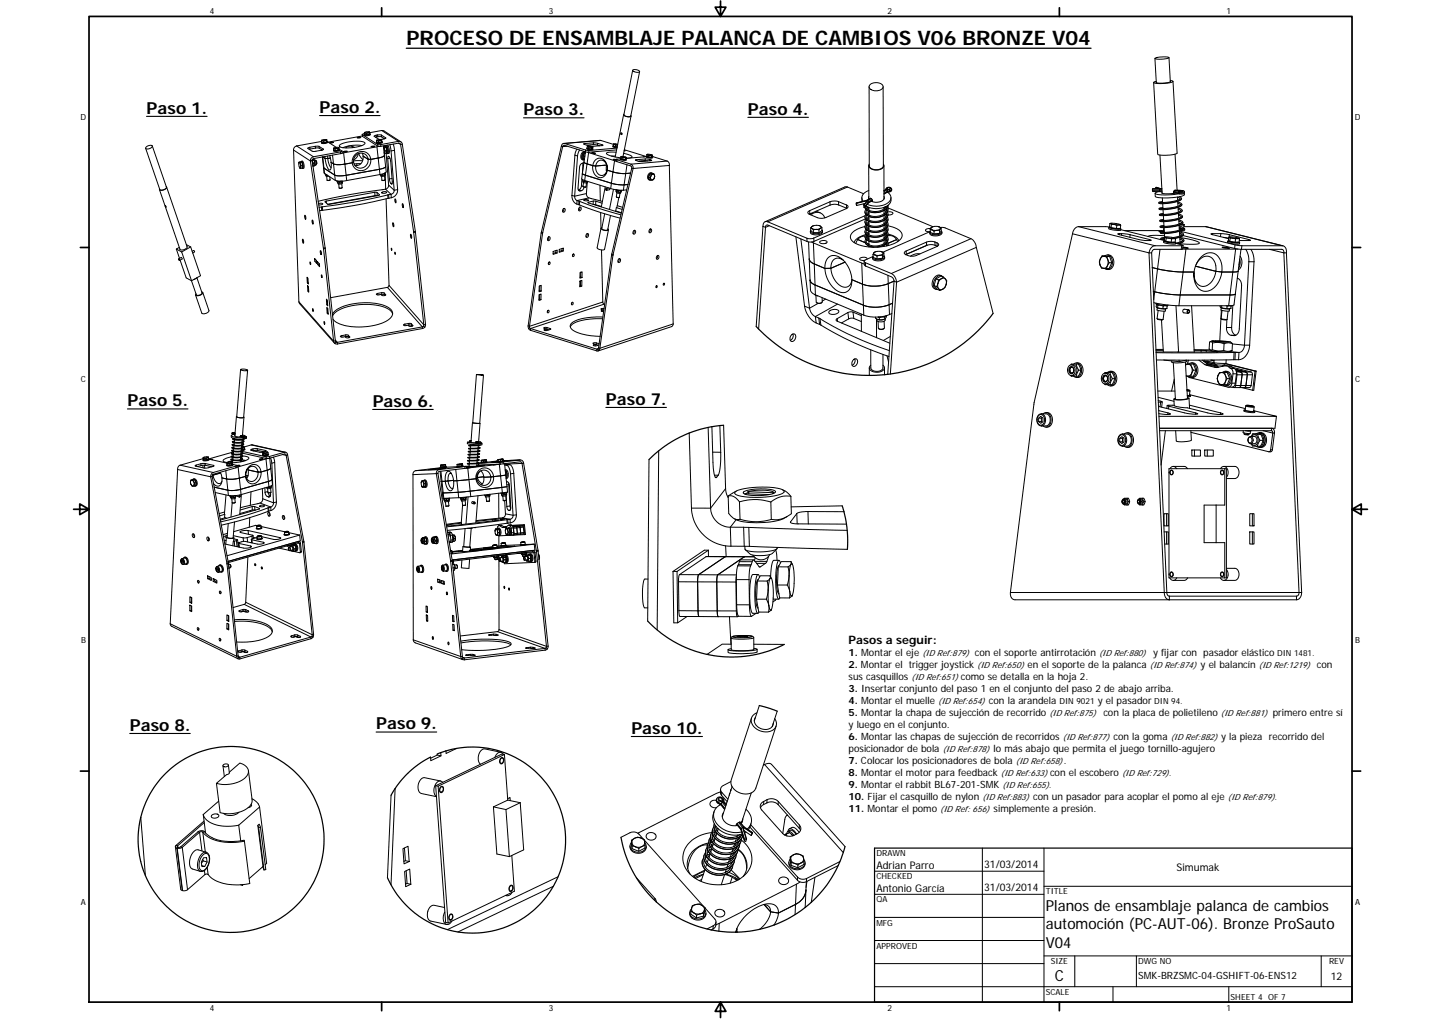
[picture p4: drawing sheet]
<svg xmlns="http://www.w3.org/2000/svg" width="594mm" height="420mm" viewBox="0 0 594 420" stroke-linecap="round" stroke-linejoin="round" font-family="sans-serif">
<defs><g id="words">
<text font-size="8.2" x="167.5" y="18.5">PROCESO DE ENSAMBLAJE PALANCA DE CAMBIOS V06 BRONZE V04</text>
<g font-size="6.9">
<text x="60.4" y="46.9">Paso 1.</text>
<text x="131.8" y="46.5">Paso 2.</text>
<text x="215.9" y="47.5">Paso 3.</text>
<text x="308.3" y="47.3">Paso 4.</text>
<text x="52.6" y="167.5">Paso 5.</text>
<text x="153.6" y="167.7">Paso 6.</text>
<text x="249.8" y="166.9">Paso 7.</text>
<text x="53.5" y="301.3">Paso 8.</text>
<text x="155.1" y="300.7">Paso 9.</text>
<text x="260.3" y="302.5">Paso 10.</text>
</g>
<g font-size="6.3">
<text x="431.1" y="375.7">Planos de ensamblaje palanca de cambios</text>
<text x="431.1" y="383.2">automoción (PC-AUT-06). Bronze ProSauto</text>
<text x="431.1" y="390.7">V04</text>
<text x="434.8" y="404.7">C</text>
</g>
<text font-size="4.8" x="349.8" y="265.4">Pasos a seguir:</text>
<g font-size="4.4">
<text x="438.5" y="315">.</text>
<text x="361.3" y="358.4">Adrian Parro</text>
<text x="405.8" y="357.8">31/03/2014</text>
<text x="485.1" y="359.2">Simumak</text>
<text x="361.3" y="367.9">Antonio García</text>
<text x="405.8" y="367.3">31/03/2014</text>
<text x="548.7" y="404">12</text>
</g>
<g font-size="4.1">
<text x="349.8" y="270.5">1. Montar el eje</text>
<text x="349.8" y="275.5">2. Montar el trigger joystick</text>
<text x="401.9" y="270.5">con el soporte antirrotación</text>
<text x="423.6" y="275.5">en el soporte de la palanca</text>
<text x="475.4" y="270.5">y fijar con pasador elástico</text>
<text x="495" y="275.5">y el balancín</text>
<text x="542.9" y="275.5">con</text>
<text x="349.8" y="280.4">sus casquillos</text>
<text x="396.1" y="280.4">como se detalla en la hoja 2.</text>
<text x="349.8" y="285.3">3. Insertar conjunto del paso 1 en el conjunto del paso 2 de abajo arriba.</text>
<text x="349.8" y="290.3">4. Montar el muelle</text>
<text x="407.7" y="290.3">con la arandela</text>
<text x="452.6" y="290.3">y el pasador</text>
<text x="349.8" y="295.2">5. Montar la chapa de sujección de recorrido</text>
<text x="454.9" y="295.2">con la placa de polietileno</text>
<text x="524.7" y="295.2">primero entre sí</text>
<text x="349.8" y="300.2">y luego en el conjunto.</text>
<text x="349.8" y="305.1">6. Montar las chapas de sujección de recorridos</text>
<text x="459.1" y="305.1">con la goma</text>
<text x="503.4" y="305.1">y la pieza recorrido del</text>
<text x="349.8" y="310">posicionador de bola</text>
<text x="409.6" y="310">lo más abajo que permita el juego tornillo-agujero</text>
<text x="349.8" y="315">7. Colocar los posicionadores de bola</text>
<text x="349.8" y="319.9">8. Montar el motor para feedback</text>
<text x="432.9" y="319.9">con el escobero</text>
<text x="349.8" y="324.9">9. Montar el rabbit BL67-201-SMK</text>
<text x="349.8" y="329.8">10. Fijar el casquillo de nylon</text>
<text x="425.9" y="329.8">con un pasador para acoplar el pomo al eje</text>
<text x="349.8" y="334.7">11. Montar el pomo</text>
<text x="409.6" y="334.7">simplemente a presión.</text>
<text x="469.2" y="403.8">SMK-BRZSMC-04-GSHIFT-06-ENS12</text>
</g>
<g font-size="3.6">
<text x="380.3" y="270.5">(ID Ref:879)</text>
<text x="402.9" y="275.5">(ID Ref:650)</text>
<text x="453.1" y="270.5">(ID Ref:880)</text>
<text x="474" y="275.5">(ID Ref:874)</text>
<text x="519" y="275.5">(ID Ref:1219)</text>
<text x="375.8" y="280.4">(ID Ref:651)</text>
<text x="386.8" y="290.3">(ID Ref:654)</text>
<text x="432.7" y="295.2">(ID Ref:875)</text>
<text x="503.3" y="295.2">(ID Ref:881)</text>
<text x="438.2" y="305.1">(ID Ref:877)</text>
<text x="482.7" y="305.1">(ID Ref:882)</text>
<text x="388.7" y="310">(ID Ref:878)</text>
<text x="418.8" y="315">(ID Ref:658)</text>
<text x="412.6" y="319.9">(ID Ref:633)</text>
<text x="462.6" y="319.9">(ID Ref:729).</text>
<text x="405" y="329.8">(ID Ref:883)</text>
<text x="413.3" y="324.9">(ID Ref:655).</text>
<text x="506.2" y="329.8">(ID Ref:879).</text>
<text x="387.6" y="334.7">(ID Ref: 656)</text>
</g>
<g font-size="3.5">
<text x="86.6" y="5.8">4</text>
<text x="226.3" y="5.8">3</text>
<text x="365.9" y="5.8">2</text>
<text x="505.6" y="5.8">1</text>
<text x="33.2" y="49.4">D</text>
<text x="558.5" y="49.4">D</text>
<text x="33.4" y="157.3">C</text>
<text x="558.6" y="157.3">C</text>
<text x="33.4" y="265.2">B</text>
<text x="558.6" y="265.2">B</text>
<text x="361.3" y="353">DRAWN</text>
<text x="361.3" y="362.5">CHECKED</text>
<text x="431.1" y="368.7">TITLE</text>
<text x="33.4" y="373.2">A</text>
<text x="361.3" y="372.1">QA</text>
<text x="558.6" y="373.2">A</text>
<text x="361.3" y="381.6">MFG</text>
<text x="361.3" y="391.2">APPROVED</text>
<text x="433.2" y="397.5">SIZE</text>
<text x="469.2" y="397.5">DWG NO</text>
<text x="547.9" y="397.4">REV</text>
<text x="431.1" y="410.2">SCALE</text>
<text x="507.3" y="412.4">SHEET 4 OF 7</text>
<text x="86.6" y="416.7">4</text>
<text x="226.3" y="416.7">3</text>
<text x="365.9" y="416.7">2</text>
<text x="505.6" y="416.7">1</text>
</g>
<g font-size="3.4">
<text x="526.5" y="270.5">DIN 1481.</text>
<text x="436.8" y="290.3">DIN 9021</text>
<text x="475.8" y="290.3">DIN 94.</text>
</g>
</g></defs>
<g fill="none" stroke="#000" stroke-width=".41">
<path d="M260.8 29l-3.6 18.3a2.24 2.24 0 0 0 2.8 .5l3.7-18.3M260.9 28.9a2.12 2.12 0 0 1 2.7 .7l-1.8 .1zM358.3 35.8l.1 32.5a3.5 3.5 0 0 0 5.5 .7l.3-.7-.1-32.5M358.9 34.7a3.7 3.7 0 0 1 5.2 1 3.3 3.3 0 0 1-5 1.2 1.24 1.24 0 0 1-.8-1 1.24 1.24 0 0 1 .6-1.2zM476.1 24a9.8 9.8 0 0 1 5.8-.2l-1.1 .4a8 8 0 0 1-4.7-.2zM476.1 24.1l.6 10M481.9 23.8l.6 10M482.5 33.2a.63 .63 0 0 1 .6-.1 .63 .63 0 0 1 .4 .6 13.9 13.9 0 0 1-7.9 .3l1.1-.5M482.5 33.5h.1a8.6 8.6 0 0 1-6 .5l.1-.2M483.6 33.5l1.7 29.6a12.9 12.9 0 0 1-8 .5l-1.7-29.6M132.6 58.1v.6l2-.1 .2-.3M132.6 58.3l-10.3 1.9"/>
<path d="M132.7 57.8l-.1 .3M132.7 57.8l.3 .2M132.8 57.8h.1M132.8 57.8h-.1M133 58l-.4 .1M133 58l.4 .2M133.4 58.2l.1 .6M134 58h-1M134 58h.5M134 58l-.6 .2M134.5 58l.1 .6M134.5 58.6l-1.6 .2"/>
<path d="M134.5 57.6l.2 .1M134.6 57.7l-.1 .3M134.6 57.7l-.8-.2-1.1 .3M134.6 57.7l-.6 .3M134.7 57.7h-.1M134.7 57.7l.1 .6M134.8 58.4h.1a2.1 2.1 0 0 1-2.4 .3l.1-.1M134.8 58.3l3.9 2.5M135 58.5a1.92 1.92 0 0 1-2.4 .6l-.1-.3M135.9 58.9l1.5-.2-.8 .3zM140.1 59.7a14 14 0 0 1 10.3-.8 1.88 1.88 0 0 1-2 1.4 11.9 11.9 0 0 1-8.5 0zM147.3 56.7l1.5-.1-.9 .3z"/>
<path d="M149.3 55.5l.2 .7M149.4 55.5l.1 .7M149.4 55.5l6.3 4.1M149.4 56.1l-14.1 2.5M149.5 56.2l6.3 4.1M150.2 54.9l.1 .6M150.2 55.1l-.8 .4M150.3 54.6l-.1 .3M150.3 54.6l.3 .2M150.4 54.6h.1M150.4 54.6h-.1M150.6 54.8l-.4 .1"/>
<path d="M150.6 54.8l.5 .2M151.1 55v.6M151.6 54.8h-1M151.6 54.8l-.5 .2M152.1 54.8l.1 .6M152.1 54.8h-.5M152.2 55.4l-1.6 .2M152.2 54.4h.1M152.2 54.4l.2 .1M152.3 54.5l-.9-.2-1.1 .3M152.3 54.5l-.7 .3M152.3 54.5l-.2 .3"/>
<path d="M152.4 54.5h-.1M152.4 54.5l.1 .6M152.4 55.2l.2 .1a2.32 2.32 0 0 1-2.4 .2l.1-.1M152.5 55.1l-1.4 .5-.8-.1M152.6 55.3v.4l-1 .3h-1.2l-.3-.4M155.1 55.8l-.9 .4 1.9 1.2 2.3-.1 .6-.5M155.1 55.8l.1 .7M155.2 56.5l-.4 .1M155.2 58.1l.1 .6 .8 .1 1.3-.5M155.3 57.9l-.1 .2M155.3 57.9l.3 .1M155.3 57.8v.1"/>
<path d="M155.6 58l-.4 .1M155.6 58l.5 .2M155.7 55.6l1.5 .1M155.7 55.6l-.6 .2M155.7 55.6l.1 .8M155.7 59.6l.1 .7M155.7 59.6h1.2M155.8 56.4h1.5M155.8 56.4l-.6 .1M156.1 58.2v.6M156.6 58h-1M156.6 58l-.5 .2"/>
<path d="M156.9 59.6l.1 .7M157.2 58v.6l-1.7 .2M157.2 58h-.6M157.2 57.6l.1 .1M157.2 55.7l1.8 1.1M157.2 55.7l.1 .7M157.3 57.7l-.8-.2-1.2 .4M157.3 57.7l-.7 .3M157.3 57.7l-.1 .3M157.3 56.4l1.3 .8M157.3 57.7h.1M157.3 57.7l.1 .6"/>
<path d="M157.3 53.8l-4.9 .9M157.3 53.8l1 .2 7 4.5M157.3 53.8l7 4.5M157.4 58.4l.2 .1a2.25 2.25 0 0 1-2.4 .2l.1-.1M157.6 58.5a1.92 1.92 0 0 1-2.4 .6l-.1-.3M158.3 57v.3M159 56.8v.2M159.1 60l-.1 .2M159.3 59.9a3.3 3.3 0 0 1 .4 3.4l-.2-.2M159.8 59.8a3.9 3.9 0 0 1 .5 3.4l-.5 .2M160.7 59.7l.5 2.5M162.1 59.4l.5 2.6"/>
<path d="M164.3 59l.9 .6M164.3 58.3l-7.4 1.3M164.3 58.3a1.35 1.35 0 0 1 1.6 1.2M165.2 59.6l-.3-.5-.5-.1-7.4 1.3M165.2 59.6l5.3 35.9M165.9 59.5l-.7 .1M165.9 59.5l5.3 35.9M232.7 59.2l8.7 2.7M232.7 59.2a1.09 1.09 0 0 0-1.3 1.1M240.9 59.2l-.3 .1 3.3 1 4.7-.4-.4-.2M240.9 59.2l-.1 .3M244.6 59.6l1.7 .2"/>
<path d="M244.6 59.6l-2.7 .2M244.7 58.9l1.7 .2M244.7 58.9l-.1 .7M244.7 58.9l-3.8 .3M246.3 59.8l.9 .3M246.4 59.1l-.1 .7M246.4 59.1l1.8 .6M247.7 57.9l-15 1.3M247.7 57.9l-15.3 1.2M247.7 57.9l5.2 1.6M248.2 59.7l-.1 .3M252.9 59.6l-.1 .6 1.7 .3"/>
<path d="M252.9 59.6h.5M253.1 59.4l1.6 .1M253.1 59.4h.1M253.1 59.4l.3 .2M253.1 59.4l-.2 .2M253.1 59.3v.1M253.4 59.6l.9 .2M253.4 59.6l.4 .2M253.8 59.8l-.1 .7M254.3 59.8h.3zM254.3 59.8h-.5M257.1 47.2l-3.5 17.5"/>
<path d="M257.3 47.1a.92 .92 0 0 0 1.2 1l.6 .1a.6 .6 0 0 0 .7 .1 .6 .6 0 0 0 .3-.7M260.2 47.9l-3.3 16.6M60.3 60.6l1.1-.6a.76 .76 0 0 1 .8-.2 .76 .76 0 0 1 .5 .7l-1.5 .9a.68 .68 0 0 1-.7 .1 .68 .68 0 0 1-.4-.7zM62.8 60.2l5.8 17a1.96 1.96 0 0 1-2.7 .9l-5.9-16.9M65.7 78.2l8.5 24.7M68.5 76.9a1.28 1.28 0 0 1-1.6 1.5 .7 .7 0 0 1-.8 .1 .7 .7 0 0 1-.3-.6M68.7 77.2l8.5 24.7M121 61.9l2.2 62.5M121 61.9l7 4.5M122.3 60.2a1.62 1.62 0 0 0-1.3 1.7M122.3 60.2l6.9 4.4M123.3 66.9h.1"/>
<path d="M123.3 66.9l-.1 .2M123.3 66.9l1.1-.1 .4 2.5-.7 .1M123.4 66.9h.3M123.4 66.9l-.2 1.1 .6 1.4M123.4 66.9l.4 .7M123.6 69.3l.2 .1M123.7 66.9l.1 .7M123.8 69.4h.3M123.8 67.6l.3 .6M123.8 67.6l.2 1.2M124 68.8l-.2 .6M124 68.8l.1 .6"/>
<path d="M124.1 68.2l-.1 .6M124.1 66.8v-.2a1.5 1.5 0 0 1 .9 2l-.1 .8-.3-.1M124.3 66.5a1.38 1.38 0 0 1 1.1 1.9l-.1 .9-.5 .2M124.4 66.8l-.7 .1M124.5 67l.3 2M124.8 68.1l-.7 .1M127.7 60.7l.1 .8M127.7 60.7l-.9 .5 2.1 1.2 3.6-.4M127.8 61.5l-.4 .1M128 66.4l5.3 35.9M128.7 66.2l.4 2.3M128.7 66.2l-.7 .2"/>
<path d="M128.7 66.2l5.3 36M128.7 66h.1M128.7 65.9h.6M128.8 66l.3 1.3M129 68.1l.1 .4M129.1 67.3l-.1 .5M129.2 64.6a1.58 1.58 0 0 0-1.2 1.8M129.3 65.9l.4 1.3M129.3 65.9l-.5 .1M129.3 65.9l.5 1.3-.1 1.1M129.4 66a1.15 1.15 0 0 1 .9 1.6l-.1 .5-.4 .1M129.7 67.2v1.2l-.6 .1"/>
<path d="M129.7 67.2l-.6 .1M130 60.3l-2.3 .4M130 60.3v.8M130 60.3h1.5M130 61.1h1.6M130 66.2l.5 .5-.1 1M130 61.1l-2.2 .4M130.2 66.2l.4 .6-.1 .8M130.4 67.7h-.1M131.5 60.3l1.8 1.2M131.5 60.3l.1 .8M131.6 61.1l1.2 .8"/>
<path d="M132.6 61.7v.3M132.7 61.8l.1 .1M132.9 64.7l.7 4.6M133.3 61.5v.2M133.3 61.5l-.8 .5M133.6 69.3l4.4 2.9M133.6 69.3l-.2-.2 .4 2.4M133.6 69.3l.2 2.2M133.8 71.5l4.4 2.9M134 65.3l-1-.6 .6 4.6M134.1 71.7v.4l.8 .1M134.3 72.2l.7 .1"/>
<path d="M134.4 72.2a.72 .72 0 0 0 .4 .6 .72 .72 0 0 0 .8-.2M134.7 72.7l.4 1.7 1-.3-.2-1.2M135.1 64.3v1.1l-1.1-.1v-.8M135.1 65.4l.7 2.8 .7 .9M135.1 65.4l-1.1-.1 .9 3.6a1.04 1.04 0 0 0 1.3 1.1l.4-1.3-.1-1.8M135.9 64.2l.6 2.7M136.1 74.2l-.6 .2-.6-.1M136.2 65.2l-1.1 .2M136.5 66.9l1.1 .7 1.2 .3 3.4-.2M137.1 64l.9 8.2M137.5 61.2l.1 .6M137.5 61.2h.3"/>
<path d="M137.6 61.8l.6 .2M137.7 61l-.2 .2M137.7 61h.1M137.7 61l.1 .2M137.8 61.2l.3 .2M137.8 61.2h.9M138 72.2l.2 2.2M138 72.2l1.7 .3 3-.2M138.1 61.4l.1 .6M138.2 74.4l1.7 .3 3-.3M138.6 60.8h1l-.1 .2M138.6 60.8l-.9 .2"/>
<path d="M138.7 61.2l.6 .1M138.7 61.2l-.6 .2M138.9 74.6l1.8 .1M138.9 74.6h.1M139 74.9l.1 .4 .8 .1M139.1 74.8l-.1 .1M139.3 61.3v.6M139.3 61.9l-1.1 .1M139.4 74.8l-.4 .1M139.4 74.8l.5 .2M139.5 60.8l.3 .2M139.5 61l-.2 .3"/>
<path d="M139.5 61l-.8 .2M139.5 61.8l-1.6 .2M139.8 61l.1 .6M139.8 61h-.3M139.9 61.6l-.6 .3M139.9 61.6l1.1 .7-.7 .3M139.9 61.6a1.95 1.95 0 0 1-2.4 .3l.1-.1M139.9 75v.4M139.9 61.7a1.3 1.3 0 0 1-1.8 .7l-.6-.1v-.3M140.3 62.6l-11.1 2M140.3 62.6l.1 .8M140.4 63.4l-11.3 2-.4 .8"/>
<path d="M140.9 75.8l.1 1.6-.6 .2-.6-.1-.1-1.6M141 74.8l-1.1 .2M141 74.8v.4M141 74.7v.1M141 75.2l-1.1 .2M141 62.3l.1 .8M141 77.4l-.5 .3-.7-.2M141.1 75.2a1.03 1.03 0 0 1-1.6 .7l-.1-.5M141.1 63.1l-.7 .3M141.1 75.2l-1.9 .2M141.3 74.7l-.3 .5M141.6 62.5l1.5-.1-.8 .3z"/>
<path d="M141.7 63l-.6 .1M141.7 63l.5 4.7M142.2 67.7l.5 4.6M142.7 72.3l.2 2.1M145 60.3l.4 .6M145.2 67.1l.6-.3a3 3 0 0 0 3.5 2.5 3 3 0 0 0 2.5-3.6h1.1a3.9 3.9 0 0 1-3.2 4.6 3.9 3.9 0 0 1-4.5-3.2zM145.2 67.1l-3 .6M146.1 60.8a2.73 2.73 0 0 0-3.5 .2M146.5 63.6a3.7 3.7 0 0 1 3.9-1 3.7 3.7 0 0 1 2.5 3.1h-1.1l-2.1-1.3 2.1 1.3a3 3 0 0 0-3.6-2.5 3 3 0 0 0-2.4 3.6l-.6 .3a4.2 4.2 0 0 1 1.3-3.5zM147.1 67.5v.8M147.7 63.4l-.4 1.2-1.5 1.4M147.9 63.3l1.7 2.6"/>
<path d="M148.8 67.5l-2.8 .1M149.2 60a14.8 14.8 0 0 0-7.9 .9M149.3 63.1l.4 1.3M149.5 66.3l-3.8 .1M149.7 64.4a3.1 3.1 0 0 1-3.4 3.8M153 60.4l1.5-.1-1 .3zM154.5 79.3l.1 1.4M154.5 79.3l.9 .1M154.5 79.3l-20 3.6M155.4 60.5l.5 4.7M155.4 79.4l1 .9M155.4 79.4l.1 1.3"/>
<path d="M155.8 60.3h1.2M155.9 65.2l.7 6.8M155.9 65.2l-3 .5M156.1 60.4l-14.4 2.6M156.6 72l-13.7 2.4M156.7 72l.9 .2M157.3 72.7l.2 1.6M157.4 79.3l1-.3 1 .1a1.21 1.21 0 0 1-2 .2zM157.5 71.8l.1 .4M158 60.2l.5 3.8M158.1 60.6l.4 .3M158.1 60.4l.5-.1 .5 .5"/>
<path d="M158.1 60.8l.4 1.2-.1 1M158.3 71.5l.3 .1M158.4 63.1l.3 .1M158.4 60.1v.3M158.5 64l-.8 .7-1.8 .5M158.5 64l.5 4.7M158.5 60.9l.3 1.4M158.5 63.1l.1 1.6M158.5 72.6l.2 1.5-1.2 .2M158.6 71.6l.1 .4M158.7 74.2l-.6 .2-.6-.1M158.7 71.4l-.1 .2"/>
<path d="M158.7 72l-1.1 .2M158.7 72a1.01 1.01 0 0 1-1.5 .7l-.2-.5M158.7 60.4l.1-.1a2.42 2.42 0 0 1 .6 2.9l-.1-.1M158.7 72l-1.8 .2M158.8 71.9l.2 6.1M158.8 62.3l-.1 .9M158.8 71.3l-.1 .7M158.9 60.2a1.38 1.38 0 0 1 1.1 1.9l-.1 .9-.5 .2M158.9 78a270.8 270.8 0 0 0-27.7 5M158.9 78l2.3 2.1M158.9 60l.1 .2M159 68.7l-.6 .5-1.6 .5-14.1 2.6"/>
<path d="M159 68.7l-.6 .5-1.6 .5-14.6 2.7-2.5 .1-1.7-.3M159 68.7l.1 2.4-2.5 .9M159 71.2l-.5 .2M159 60.6l.4 .9v1.3M159.1 60.8l.3 1.4M159.1 60.8l-.6 .1M159.2 63.1l1 13.2M159.4 62.2l-.6 .1M159.4 62.2l-.1 .9-.6 .1M159.9 65.4l.6 8.4M159.9 65.4l.2-1 .7 .8 .3 1.3 .6 8.4-.1 .9h-.3M160.2 76.3a1.57 1.57 0 0 1-1.3 1.7"/>
<path d="M160.2 76.3l2.3 2.1M160.5 73.8l.6 1.8M160.8 65.3l-.9 .1M161.1 75.6l.2 .2M161.2 62.2l1.3 16.2M161.6 75.8h-.3M161.6 73.6l-1.1 .2M161.7 75.5l-.6 .1M162.5 78.4a1.61 1.61 0 0 1-1.3 1.7M162.6 62l1.3 16.2M162.6 62l-1.4 .2M163.9 78.2a3.2 3.2 0 0 1-2.6 3.3"/>
<path d="M163.9 78.2l-1.4 .2M231.4 60.3l-8.2 35.4M231.4 60.3l.6 .2M232 60.5l-8.3 35.4M232 60.5l.6-.6 8.7 2.7M233.9 60.3l-1.9 .2M237 64l1.1 .3M237 64l-1.2 16.6M237.8 61.5l-.8 2.5M238.1 64.3l-1.2 16.6M238.6 78.5l.6 .2M238.6 78.3l1.1 .3"/>
<path d="M238.6 78.3h-.2M239 61.8l-.9 2.5M239.7 76.6l.7 .2M239.7 76.6l-.4 1.1-.7 .6M239.7 78.6l-.5 .1M239.9 73.9l-.2 2.7M240.2 67.3l.1 .8M240.2 74.6l.3 .2M240.3 74.1l-.1 .4 .8 .3M240.3 68.1l.3 .1M240.3 68.1l-.2 3.9M240.3 76.9l1.3 .2"/>
<path d="M240.4 76.9l1.2 .2M240.4 74.7a1.06 1.06 0 0 0 1.5 .7l.2-.4M240.5 74.8l1.6 .2M240.5 64.3l.2 1.3h.3M240.5 64.3l.5 .1M240.6 75.3l-.3 1.6M240.7 67.2a1.77 1.77 0 0 0-1.8 1.8l-.6 8.5a.91 .91 0 0 0 .9 1.2M240.8 66.8l.6 .6 3 .9M240.8 66.8l-.7 4.7 .2 .3 12.5 4 3.8 .5 2.3-.2-1.6 .1M240.8 77.2l-.3 .7-.8 .7M240.9 62.5a2.02 2.02 0 0 0-.8 3.3l.4 .1M241 74.4l10.8 3.3"/>
<path d="M241 74.8l1.1 .1M241.1 74.4l-.1 .4M241.1 64.2v.6M241.3 63.1l-.8 1.2M241.3 62.6a1.9 1.9 0 0 0-1.4 1.5 1.9 1.9 0 0 0 .8 1.9l.2-.1M241.3 63.1h.1M241.3 62.8a1.59 1.59 0 0 0-1.3 1.4 1.59 1.59 0 0 0 .9 1.6 1.64 1.64 0 0 1 .4-2.9M241.3 62.6l1.4 .2M241.4 72.2l-.4 2.2M241.4 72.2l-1.3-.7-.3 2.3 1.2 .6M241.4 72.2l11.4 3.6 4.5 .4M241.4 62.6l-.6 4.2"/>
<path d="M241.4 61.9l-.1 .7M241.4 61.9l1.4 .1M241.8 79.8a1.77 1.77 0 0 0 1 1.8M241.8 79.8l-4.9 1.1M241.8 75.4l-.2 1.7M241.9 61.1a1.81 1.81 0 0 0 2.2 .7l.3-.3M242.1 61l1.2 .6h1v-.3M242.1 75l-.3 4.8M242.1 60.4l-.1 .6 .7 .3M242.1 60.4h.4M242.2 74.8l-.1 .1M242.2 74.9l-.1 .1"/>
<path d="M242.2 62.8l.5 .1M242.3 74.8l-.2 .1M242.4 61.2l1.6 .2M242.4 61.2h.1M242.4 60.3l-.3 .1M242.4 60.3l.1 .1M242.4 60.3l1.7 .2M242.5 60.4l.8 .3M242.5 60.4l.3 .3M242.7 62.9l-1.3 9.3M242.7 61.3h1.6M242.7 62.9l11.3 3.5"/>
<path d="M242.8 60.7l-.1 .6M242.8 60.7h.5M242.8 62l-.1 .8M243.3 60.7l.6 .1M243.3 60.7h.9M243.9 60.8l-.1 .6M243.9 62.9l1.5 .3zM244 61.4h.1M244.1 60.5l.1 .2M244.2 60.7h.2M244.2 60.7l-.3 .1M244.2 60.5l.2 .2"/>
<path d="M244.4 68.3l1.2 .2a2.75 2.75 0 0 0 .7 2.9 2.75 2.75 0 0 0 2.9 .5l1.1-2a2.88 2.88 0 0 1-2.5 3.3 2.88 2.88 0 0 1-3.2-2.5zM244.4 60.7l-.1 .6M245.5 65.9a3.1 3.1 0 0 1 3.3-.2 3.1 3.1 0 0 1 1.6 3v1.5a3.1 3.1 0 0 0-3.2-4.1 2.81 2.81 0 0 0-1.6 2.4l-1.2-.2 .4-1.3zM246.9 60l.1 .1M247.3 76.4l.2 6.4M249.5 77.1l-1.6 8.2M250 70.3l.1 .2M250.1 68.1v2.7M250.1 68.1l-4.5 .4M250.1 67.9v.2M250.4 70.2l2.3 .7M251 77.5l-1.1 .2"/>
<path d="M251.4 77.6l-.1 .6-1.2 .3M251.8 77.7l2.9 .6 2.3 .1M252 64.3l1.7 .1M252.7 60.2l.1 .4 1.6 .3M252.7 70.9l-.9 6.8M252.7 70.9l2.5 .5 2.8 .2M252.8 60.1l.4 .4 1.2 .2M252.9 78.1l-1.6 8.3M253.1 60.3l1.3 .3M253.4 66.3l-.7 4.6M254 66.4l.3 .2M254 78.2l1.2 .4 1.2-.2"/>
<path d="M254 78.8l.8 .3M254 78.8l.8 .4h1.2M254 66l-1.2-.2h1.2v.6M254 62.8l-2.8-.1a.72 .72 0 0 0-.8 0 .72 .72 0 0 0-.3 .8l1.7 .8 4.1 .8M254 78.4l.9 .3M254 78.4v.4M254.1 78.3l-.1 .1M254.2 79a1.04 1.04 0 0 0 1.5 .7l.2-.5M254.2 61.8l-11.5 1M254.3 66.6l5.9 1.9 .2 .8M254.3 79.6l-.2 1.6 1.2 .1M254.4 61.1l-11.6 .9"/>
<path d="M254.4 65.9l-.1 .7M254.4 65.9l5.7 1.8M254.8 79.1l1.1 .1M254.9 78.7h1.1M254.9 78.7l-.1 .4M255.6 79.7l-.3 1.6M255.7 65.5l-1.6 .2 .3 .2M255.7 65.4l.1 .4 1.2 .3h1l.2-.3M255.9 65.3v.3l1.1 .2h1.1l-.1-.2M256 64.7l.4 .1M256 64.7l-.1 .7 1.9 .3M256 78.7l-.1 .5"/>
<path d="M256.1 78.6l-.1 .1M256.1 64.6l.3 .2M256.1 64.6l-.1 .1M256.1 64.6l1-.1 .9 .4M256.1 64.5h.1M256.1 64.5v.1M256.1 65.5l1.7 .2M256.2 78.6l-.3 .6M256.4 64.8l1 .2M256.4 64.8l.5 .2M256.9 65l-.2 .7M257.1 63.2l2.3 .7a.8 .8 0 0 1 .8 .2 .8 .8 0 0 1 .2 .8l-2.3 .3"/>
<path d="M257.3 76.2l-.3 2.2M257.4 62l.4 .2h-.5M257.4 65h-.5M257.4 65l.5 .1M257.4 61.7l9 2.8v.3l.8 .3 1.4 .1 .3-.3M257.9 65.1l-.1 .6M258 71.6l-.7 4.6M258 64.8l.1 .1M258 64.9l-.1 .2M258 64.9l-.6 .1M258.1 64.9h.1M258.1 65.2h.2"/>
<path d="M258.1 64.9l-.3 .8M258.4 78.3l-1.4 .1M258.5 67.9l-.5 3.7M260 71.4l-2 .2M260.1 67.7a1.6 1.6 0 0 1 .9 1.8M260.4 69.3l-8.2 35.5M260.4 69.3l.6 .2M261 69.5l-8.2 35.4M262.2 65.9v.3M262.2 65.9l-.2 .1 2 .6 4.7-.4-.4-.3M265.7 64.6l-.6 .1M265.9 66.3l1.3 .1"/>
<path d="M265.9 66.3l-2.6 .2 2.8-.2M266 65.5l-.1 .8M266 65.5l1.8 .3M266 65.5l-3.8 .4M266.4 64.6l-8.3 .7M266.6 64.4l-.2 .1 1 .4 1.5-.1M266.7 63.8l.4 .1M266.7 63.8l-.1 .7 1.9 .3M266.8 63.6l.3 .3M266.8 63.6l-.1 .2M266.8 63.6l2 .4M266.8 64.5l1.7 .3"/>
<path d="M266.9 63.6h-.1M267.1 63.9l1 .2M267.1 63.9l.4 .2M267.4 73l.6 .2M267.4 73l.4 1.1 .6 .2M267.5 64.1l-.1 .6M267.8 65.8l-.1 .5M267.8 65.8l.5 .1M268 73.2l.3 .6M268 71.7l.6 .2M268.1 64.1l.5 .1M268.1 64.1h-.6"/>
<path d="M268.3 73.8l.1 .5M268.3 73.8l.6 .4M268.3 65.9l-.1 .4M268.3 72.6l-.3 .6M268.3 72.6v1.2M268.6 71.9l-.3 .7M268.6 64.2l-.1 .6M268.7 64.7l.2 .1M268.7 71.4a1.53 1.53 0 0 0-1.6 1 1.53 1.53 0 0 0 .7 1.8M268.7 63.9l.2 .1M268.8 64l-.2 .2M268.8 64l-.7 .1"/>
<path d="M268.8 64.5l6.3 1.9M268.9 64h-.1M268.9 64l-.4 .8M268.9 74.2l-.5 .1M269 71.5a1.44 1.44 0 0 0-1.6 1 1.44 1.44 0 0 0 .8 1.7M269.1 71.8l.7 .4M269.1 71.8l-.8 .8M269.1 71.8l-.5 .1M269.5 71.6l-.4 .2M269.5 71.6l.3 .6M269.5 71.6l-1.5 .1-.6 1.3M269.7 73.4l-.8 .8"/>
<path d="M269.8 72.2l-.1 1.2M275.1 66.4l-15 1.3M275.1 66.4a1.59 1.59 0 0 1 .8 1.8M275.9 68.2l-14.9 1.3M275.9 68.2l1.6 65.4M349.4 77.1h-1.1l-32.9 14.3M349.4 77.1l-32.9 14.4M349.4 77.1l6.6 2.8M358.1 68.3l.1 13.7M358.2 78.5a2.96 2.96 0 0 0-2.4 4.5M358.4 67.6a1.84 1.84 0 0 0 2 2.5h1.3a2.01 2.01 0 0 0 2.5-2.5M364.4 68.3v13.7"/>
<path d="M364.4 78.5h.1M365.4 77.7l-.3 .5M365.4 77.7a1 1 0 0 1 1.7 .2l-.5 .2M365.4 77.7a1.28 1.28 0 0 1 2.2 .3M365.4 78.1l-1 .6M365.4 78.1l-1 .5M365.7 78.3l.9-.2 .1 .6M365.7 78.3l.2 .5M365.7 78.3l-1.3 .7M365.7 77.6l-.3 .5M365.8 79.3l-1.4 .7M365.9 78.8l-1.5 .8"/>
<path d="M365.9 78.8l-.1 .5M365.9 77.6l.4-.2a.43 .43 0 0 1 .5 0 .43 .43 0 0 1 .1 .5l-1.4 .4zM365.9 77.6v.6M365.9 79.2a2.68 2.68 0 0 1 1.4 2.8 2.68 2.68 0 0 1-2.1 2.2l-3.8 .8-3.9-.8M366.7 78.7v.4M366.7 78.7l-.8 .1M367.6 78.3l-.6 .8-1.2 .2M367.6 78l-.9 .7M367.6 78.3l-.4 .5-1.3 .3-1.5 .8M367.6 78v.3M475.1 78.3h2.9M475.1 78.3v.3"/>
<path d="M475.1 78.6l3.9 .2M475.1 78.6l.2 .4h3M475.2 77.8l3.1 .1M475.2 77.8l-.1 .5M476.2 79.7l.1 1.3a18.3 18.3 0 0 0 9.8 .1l.8-.1a1.11 1.11 0 0 0 1.3-1.3M476.5 77.3l1.9 .6-3.2-.1M476.6 77.2l2 .6M476.6 77.2l-.1 .6M476.6 77.2l1.9 .6M477.6 79l-.3 .1a.69 .69 0 0 0-.7 .1 .69 .69 0 0 0-.3 .7 22.5 22.5 0 0 0 9.8 0M478 78.3l.3 .7M478 78.3l1 .1"/>
<path d="M478.2 63.9l.9 15.8M478.3 77.9l-.3 .4M478.3 79l.8 .1M478.5 77.8h.1M478.5 77.8l.5 .1h-.7M478.6 77.8l.4 .1M479.1 79.4l-.1 .1a8.6 8.6 0 0 0 5.3 .2M483.8 79.3l2.9 .4 1.6-.3M483.8 79.6l2.2 .2M483.9 79l-.1 .7M483.9 79l1.9 .1M484.2 78.5l1.9 .2"/>
<path d="M484.2 78.5l-.3 .5M484.4 63.6l.9 14.9M484.5 78.4l2.9 .2M484.5 78.4l-.3 .1M485.3 78.4l2.2 .2M485.8 79.1a1.45 1.45 0 0 0 2 .8l.5-.5M485.8 79.1l.2 .2M486 79.3l.3 .6M486.1 78.7l-.3 .4M486.1 78.7l.3 .1-.4 .5M486.2 78.7h1.5zM487.3 78.7l.1 .1"/>
<path d="M487.4 78.6l.5 .1-1.5 .1M487.4 78.6l.7 .1 .2 .4M488.3 79.1l-2.3 .2M488.3 79.1v.3M68.1 84.8l.3 .7zM124.7 98.7l.5 .6-.1 .9zM125.7 88.8l.3 .5v1.1l-.3-.5zM128.7 90.8l.4 .4v1.2l-.5-.9zM131.3 83.9h1.7a1.04 1.04 0 0 1-1.6 .6M132.5 85.3l.1 1.4M132.5 85.3l-1 .2M132.6 86.7l-.8 .2"/>
<path d="M132.9 85.3l.1 1.4M132.9 85.3h-.4M133 86.7h-.4M134.5 82.9l.1 .9M154.6 80.7h.8M154.6 80.7l-19.5 3.5M156.4 80.3l-.3 .3-20.3 3.7-.8-.1-1-1 .5-.3M156.4 80.3v.1M159.2 82l1.2 35.7M159.8 80.4l-14.1 3-12.8 1.9M159.8 80.4l.1 1.4M159.9 81.8l-12 2.6-14.9 2.3"/>
<path d="M160.2 80.3l-.4 .1M160.2 80.3l.1 1.4M160.3 81.7l-.4 .1M161.2 80.1l.1 1.4M161.2 80.1l-1 .2M161.3 81.5l-1 .2M162 91.8l.3 .7v1l-.4-.7zM162.8 82.1l.5 .6-.1 .9zM165.9 84l.4 .7v.9l-.5-.9zM169.2 96.6l.4 .3v1.3zM170.5 95.5l.1 .4M170.6 95.9l4.1 38"/>
<path d="M171.2 95.4l.1 .3M171.2 95.4l-.7 .1M171.3 95.7l4.1 38.1M171.3 95.7l-.7 .2M223.1 96.1l.6 .1M223.1 96.1l-5.4 38.3M223.2 95.7l.5 .2M223.2 95.7l-.1 .4M223.7 96.2l-5.4 38.4M223.7 95.9v.3M226 97.9a.55 .55 0 0 1 .8 0 .55 .55 0 0 1-.1 .8 .58 .58 0 0 1-.8 .5 .58 .58 0 0 1-.1-1zM226.2 97.7v.5l-.4 .8"/>
<path d="M232.2 86.1a.65 .65 0 0 1 .9 .3 .65 .65 0 0 1-.4 .9 .66 .66 0 0 1-.9-.3 .66 .66 0 0 1 .4-.9zM232.4 86v.7l-.4 .6M235.8 80.6l1.1 .3M235.8 80.6l.2 1.5a2.93 2.93 0 0 0 1.8 2M236.9 80.9a1.8 1.8 0 0 0 1 1.8M237.8 84.1l.8 .3M237.9 82.7l-.1 1.4M237.9 82.7l.8 .2M238.6 84.4l.3 .1M238.7 82.9l-.1 1.5M238.7 82.9l.3 .1M238.8 85.6a.6 .6 0 0 1 .9 .1 .6 .6 0 0 1-.2 .9 .6 .6 0 0 1-1 .1 .6 .6 0 0 1 .2-1z"/>
<path d="M238.9 84.5l8.6 3.1 8.1 2.3M239 83l8.7 3.2 8.3 2.4M239 83l-.1 1.5M239 85.4v.8l-.4 .5M240.6 82.4l1.4-.1 .7 .4-1.3 .1zM241.8 96.5a.54 .54 0 0 1 .8 0 .54 .54 0 0 1 0 .8 .58 .58 0 0 1-.9 .5 .58 .58 0 0 1-.1-.9zM242 96.4v.7l-.4 .6M242.5 83.4v.3M242.5 83.4l-.1 .1 .2 .2 13.5 4.2M242.8 81.6l-4.9 1.1M242.8 81.6l5.6 1.5M244.6 82.9l-2.1 .5"/>
<path d="M244.6 82.9l1.1 .1M244.6 82.9l-.1 1.4M244.7 84.3l.8 .1M245.5 84.4l2.4 .8M245.7 83l2.5 .8M245.7 83l-.2 1.4M247.6 85v.2M247.6 87.6l.2 6.6M247.8 94.1l-1.6 8a2.44 2.44 0 0 0 3.1 .6l1.6-8M248.2 93.9h-.2a.52 .52 0 0 0-.1 .7 .52 .52 0 0 0 .6 .2l1.1 .3a.68 .68 0 0 0 .8 0 .68 .68 0 0 0 .4-.6l-.2-.1M249.3 88.1l-1.2 6.1 .7 .6 1.1 .2 .6-.3 1.2-5.8M254 87.1v.1"/>
<path d="M254.1 85.6l2.4 .7M254.1 81.2l1.2 .2M254.5 84.8l2.2 .7M255.1 81.5l-1.3 5.5 2.4 .7M261.4 95.1a.68 .68 0 0 1 .6 .8 .68 .68 0 0 1-1 .4v-.6zM261.4 95v.7l-.4 .6M268 94.5a.68 .68 0 0 1 .6 .8 .68 .68 0 0 1-1 .5v-.6zM268 94.5v.7l-.4 .6M314.6 93.3l1 .4M314.6 93.3l-2.8 41.3M315.6 93.7a.75 .75 0 0 1 .2-.7 .75 .75 0 0 1 .8-.2l16.1 6.8M315.6 93.7l-2.8 42"/>
<path d="M316.5 91.5a1.5 1.5 0 0 0-1.6 .3 1.5 1.5 0 0 0-.3 1.5M316.5 91.5l16.2 6.7M317.2 93.1l-1.6 .6M328.1 97.7l3.6 28.5M330.2 98.5l3.5 28.6M332.7 98.2v1.4M333.3 99.8l.7 15.6a2.78 2.78 0 0 0 2 2.1l20 8.3a15.4 15.4 0 0 0 12-.8l-1.4 .6M333.8 86.8l.1 1.4M333.9 88.2l-.3 .1M334.2 94l.1 1.1 1.1 .9M334.2 94l.6 .2M334.4 88l.4 .1"/>
<path d="M334.6 99.8l.7 .4M334.8 94.2l.5 .6M334.8 94.2l1.7 .4M334.8 93.3l-.3 .5 .3 .4M334.8 93.3l-.6 .7M334.8 88.1l-.7 .4M334.8 88.1a3.4 3.4 0 0 1 5.3 1.7M335.3 94.8l.1 1.2M335.3 93.1l-.5 .2M335.5 98.2l.1 1.3M335.5 98.2l-1.6 .2-1.2-.2M335.6 99.5l-1.3 .3-1.6-.2"/>
<path d="M336.5 94.6l1.1 .1M336.5 94.6l-1.2 .2M336.5 87.1l1.7 .7M337.3 95.9l-1.6 .1M337.6 94.7l.1 1.2M337.6 93l.7 .3M338 99.6l1.8-.4a.75 .75 0 0 1 .8 .1 .75 .75 0 0 1 .3 .8l-1.8 .4a.78 .78 0 0 1-.8-.1 .78 .78 0 0 1-.3-.8zM338.2 94.1l-.6 .6M338.2 94.1l-1.7 .5M338.3 93.3l-1.7-.4-1.8 .4M338.3 93.3l.5 .6M338.3 93.3l.2 .4-.3 .4"/>
<path d="M338.8 93.9l-.6 .2M338.8 93.9l.1 1.2-1.2 .8-2.3 .1M338.9 94.8a1.01 1.01 0 0 1-.1 1.1 1.01 1.01 0 0 1-1.1 .3l-2.2 .1a1 1 0 0 1-1-.2 1 1 0 0 1-.2-1.1M339.1 95.2a1.98 1.98 0 0 1-2.6 1.7l-1.1-.1a1.17 1.17 0 0 1-1.3-1.4M342.2 83.2l-8.4 3.6M342.2 83.2v1.4M342.2 84.6l-8.3 3.6M345.7 83.1l3.3 1.4M345.7 83.1l-1.6-.2-1.9 .3M345.7 83.1l.1 1.4M345.8 84.5l-2-.3-1.6 .4M345.8 84.5l3.2 1.4"/>
<path d="M349 84.5v1.4M349 84.5a.77 .77 0 0 1 .6 .8 .77 .77 0 0 1-.7 .7l-9.6 4-2-.1-3.6-1.5a.76 .76 0 0 1-.7-.8 .76 .76 0 0 1 .8-.8M349 85.9h.1M353.1 83.8l.1 .9M353.2 83.8l4.4-1.1-1.5 1.8M353.6 98.8l3.1 1.3M355.3 81.5l.1 1.6M355.9 84.1l.3 .3M356.1 84.5l.1 .1M356.1 84.5v.9l.5-.1M356.2 84.6l.4 .4M356.6 85.4a4.9 4.9 0 0 0 6.2 1.9l2.2-1 1-1.6a5.9 5.9 0 0 1-7.7 2.6l-1.3-.9z"/>
<path d="M356.6 97.4a3.8 3.8 0 0 0-3.8 3M356.6 83.9l-3.4 .8M356.6 97.5a4.4 4.4 0 0 0 5.7 2.2l2.1-.8a2.98 2.98 0 0 0 1.7-2.4l1.7 .5a4.2 4.2 0 0 1 2.7 2.3M356.6 85v.3M356.7 88.9l-21.2 9.3M356.8 96.8l-1.2 .4a5.1 5.1 0 0 0-3.5 2.8M356.8 90.2l-21.2 9.3M357 88.4a2.13 2.13 0 0 0 2 3.2 5.8 5.8 0 0 0 7.1-2.9l-.2-1.3 1.2-.1a.64 .64 0 0 1 .8 .2 .64 .64 0 0 1 0 .8l-1.8 .3M357 98.6a2.09 2.09 0 0 0 1.9 3.1l1.4 .2M357.1 97.4l1 .3M357.1 85a2.61 2.61 0 0 0 3.2 2.2 5.4 5.4 0 0 0 5.1-2.1M357.2 82.6l.2 .1"/>
<path d="M357.2 82.6l-4.2 1.1M357.4 82.7l-4.3 1.1M357.5 89.9l-.2 .1M357.6 82.8l.4 .5M357.6 82.8l-1.4 1.8M357.7 85.3v.4M357.7 85.3l.2 .3M357.8 93.2l-.7 .1M358 83.3l-1.4 1.7M358 83.3l-1.4 2.1M358 86.1l.2 .1M358.1 85.5l-.8 .5"/>
<path d="M358.2 81v1.1M358.2 85.5v1.2M358.2 86l-.5 .3M358.2 93.6l-.8 .5M358.2 88.2l-.4 .3M358.2 95.6l-.8 .6M358.2 89.5l-.9 .6M358.2 91.6l-.9 .5M358.2 87.2v1.5M358.2 89.3v1.5M358.2 91.3v1.5M358.2 93.3v1.5"/>
<path d="M358.2 95.4v1.5M358.2 94.2l-.5 .3M358.2 92.1l-.5 .4M358.2 90.1l-.5 .3M358.2 88l-.5 .4M358.2 87.5l-.9 .5M358.2 96.5h-.5M358.2 97.7l-.8 .5M358.2 98.2l-.5 .4M358.2 96.2l-.5 .3M358.2 97.4v1.5M358.2 99.4v1.5"/>
<path d="M359 81.8l-1.6 .9M359 81.8l.2 .1M359 81.8l-1.8 .8M359.2 81.9l.3 .5M359.2 81.9l-1.6 .9M359.5 82.4l-1.5 .9M359.5 82.4l.1 .7M359.5 82.4h.1M359.6 82.6l-1.6 1-1.4 1.7M359.7 82.7l-1.8 1.1M364.4 85.5v.6M364.4 81a2.02 2.02 0 0 1-2.3 2.3l-1.3 .1-1.5-.4"/>
<path d="M364.4 82h.1M364.4 85.9l.2 .1M364.5 86.7v1.5M364.5 88.8v1.4M364.5 90.8v1.4M364.5 94.9v1.4M364.5 90l.1 .1M364.5 92l.1 .1M364.5 94.1l.1 .1M364.5 88l.1 .1M364.5 96.9v1.4M364.5 98.9v1.5"/>
<path d="M364.5 96.1l.2 .1M364.5 98.1l.2 .1M364.6 94.8l.7 .7M364.6 92.7l.7 .8M364.6 90.7l.7 .7M364.6 88.7l.7 .7M364.6 86.6l.6 .8M364.7 96.8l.6 .7-.8 .4M364.7 98.8l.6 .7M364.8 86.8l-.3 .1M364.8 92.9h-.3v1.4M365 90.4l.5 .5"/>
<path d="M365 92.4l.5 .5M365 86.3l.5 .5M365 88.4l.5 .5M365.1 94.5l.4 .5M365.1 96.5l.4 .5M365.1 98.5l.4 .5M365.1 88.3l.5 .2M365.2 96.4h.4M365.2 85.3l-.8 .2M365.5 86.4l-.3 .2M365.5 86.4v-.6a3.3 3.3 0 0 1-3.6 3.3h-2.4a1.96 1.96 0 0 1-2.3-2.2l.1-.2M365.5 91.9a3.2 3.2 0 0 1-3.6 3.4l-2.4-.1a2 2 0 0 1-2.3-2.2l.1-.2"/>
<path d="M365.5 89.9a3.3 3.3 0 0 1-3.6 3.3h-2.4a2 2 0 0 1-2.3-2.2l.1-.2M365.5 87.9a3.3 3.3 0 0 1-3.6 3.3h-2.4a1.99 1.99 0 0 1-2.3-2.2l.1-.2M365.5 98a3.3 3.3 0 0 1-3.5 3.3h-2.4a2 2 0 0 1-2.4-2.2l.2-.2M365.5 96a3.3 3.3 0 0 1-3.5 3.3h-2.5a1.99 1.99 0 0 1-2.3-2.2l.2-.2M365.5 94a3.3 3.3 0 0 1-3.5 3.3h-2.5a2 2 0 0 1-2.3-2.2l.2-.3M365.6 86.4h-.1M365.8 85.3a3.3 3.3 0 0 1-3.2 4.2 5 5 0 0 1-6-1.9l.4-1.2M365.8 91.4a3.3 3.3 0 0 1-3.2 4.2 4.7 4.7 0 0 1-6-2l.4-1.1M365.8 89.4a3.4 3.4 0 0 1-3.5 4.3 4.8 4.8 0 0 1-5.7-2l.4-1.3M365.9 93.5a3.3 3.3 0 0 1-3.3 4.2 4.7 4.7 0 0 1-6-2.1l.4-1.1M365.9 99.5l.1 1.8 .1-.7M365.9 95.5a3.4 3.4 0 0 1-3.6 4.3 4.6 4.6 0 0 1-5.7-2.2l.4-1.1"/>
<path d="M365.9 97.5a3.1 3.1 0 0 1-2.7 4.1l-1.6 .3M366 97.3a3.3 3.3 0 0 1 4.1 2.4M366 93.1l1.4 .3a5.1 5.1 0 0 1 4.5 3.6 5.6 5.6 0 0 1-4.7 3.9 19.7 19.7 0 0 1-15.6-1.2 2.62 2.62 0 0 1 .8-4.6l4.2-1.7M366.1 86.3a5.2 5.2 0 0 1-6.6 3.2l-1.5-.5a2.05 2.05 0 0 1-1.4-1.6M366.1 84.6v1.4M366.1 94.5a5.3 5.3 0 0 1-6.6 3.2l-2.1-.8-.8-1.4M366.1 92.4a5.3 5.3 0 0 1-6.6 3.2l-2.1-.8-.8-1.3M366.1 90.4a5.3 5.3 0 0 1-6.6 3.2l-1.5-.5a2.05 2.05 0 0 1-1.4-1.7M366.1 88.4a5.3 5.3 0 0 1-6.6 3.2l-.8-.2a2.5 2.5 0 0 1-2.1-2M366.1 98.5a5 5 0 0 1-6.1 3.3l-2-.5a2.03 2.03 0 0 1-1.4-1.7M366.1 85.8l18.6 7.7M367.3 81.5a4.1 4.1 0 0 1-4.3 4.4h-3.6l-2.5-1"/>
<path d="M369.6 98.8l-3.5 1.5M381.9 99.8l-8.3 3.7M381.9 99.8l.1 1.4 1.6-.3 1.9 .3M383.5 94.6v1.2l1.6 .7 2.3-.3M383.5 94.6l.8 .2M383.7 94.2l-1.2 .1a.66 .66 0 0 0-1 .6 .66 .66 0 0 0 1 .6h.9l-19.4 8.5M383.8 94v.4l.5 .4M383.8 94l-.3 .6M384.3 94.8l.8 .5M384.3 94.8l1.9 .2M384.4 96.2l.4 .2M384.5 93.5l-.7 .5"/>
<path d="M385.1 95.3v1.2M385.4 99.8l.9 .3M385.4 99.8l.1 1.4M385.4 99.8l-1.5-.3-2 .3M386.2 95h1.1M386.2 95l-1.1 .3M386.8 93.4l.4 .2-1.9-.3-1.5 .7M386.9 96.3l-1.5 .2M387.3 95l.1 1.2M387.6 94.4l-1.4 .6M387.6 94.4l-.3 .6M387.7 93.8l1.7 .1 10.9 4.5 1.5 1.4 .6 1.5 7 27.9"/>
<path d="M388 94l-.4 .4M388 94v1.2M388 94l-.8-.4 .5 .3-.1 .5M388 95.2a.95 .95 0 0 1 0 1.1 .95 .95 0 0 1-1.1 .4l-2.2 .1a.97 .97 0 0 1-1.1-.3 .97 .97 0 0 1-.1-1.1M388 95.2l-.6 1M388.3 95.7a2.15 2.15 0 0 1-3 1.6l-.7-.1a1.23 1.23 0 0 1-1.3-1.3M400.3 98.4l-32.9 14.4M442.2 96.4l-15.9 69.6-9.7 78.3M442.2 96.4l31.5 7.9M444.6 93.5l31.6 7.8M444.6 93.5l13 .1M444.6 93.5a3.1 3.1 0 0 0-2.4 2.9"/>
<path d="M457.1 93.8a.83 .83 0 0 0 1.2 .9l2.4 .3a.87 .87 0 0 0 1.4-.6M457.6 92.2l-.2 1.3 .7 .4M457.6 92.2h.3M457.7 93.7l-.6 .1 2.5 .6h2.5l-.4-.2M457.9 92.1l-.3 .1M457.9 92.2l1.7-.1 2.1 .4M457.9 92.2l.3 .4M457.9 92.2l1.5 .4M458 93.8l1.4 .5 1.9-.1M458.1 93.9l2.2 .3M458.2 92.6l-.1 1.3M458.2 92.6h1.2"/>
<path d="M459.4 92.6l1.1 .3M459.4 92.6l1.9 .1M460.5 92.9l-.2 1.3M461.3 92.7l.7 .2M461.3 92.7l-.8 .2M461.5 96.3l-.7 .2 9.2 2.4 3.9 .3M461.5 96.3v.5M461.5 96.3h.9M461.7 92.5l-.4 .2M461.8 92.6l.2 .3M462 92.9l-.1 1.3h-1.6M462 94.7l18.2 4.5"/>
<path d="M462.4 96.3l3.5 .5M462.4 96.3l-.1 .7M463.5 95.1h16.2M465.9 96.8l-.1 1.1M465.9 96.8l8 2M473.9 98.8l.7 .3-.7 .1M473.9 98.8v.4M478.2 85.9h.1M478.5 98.4l1.6 .2M479.2 81.6l.1 1.9M479.4 84v2M479.5 86.5l.1 1.9"/>
<path d="M479.5 95.5l-1.7-.1 .7 .3M479.6 88.9l.1 2M479.8 99.4a.85 .85 0 0 0 1.1 1l2.5 .3a.87 .87 0 0 0 1.3-.6M479.8 91.4l.1 1.9M479.8 93.9l-.1 1.2 .3 .1M479.9 93.9l.1 1.9M480 96.3l.2 2-1.3-.1M480.1 97.2a13.9 13.9 0 0 0-6.8 .3M480.1 97.9l-.8 .1a.48 .48 0 0 0-.8 .4 .48 .48 0 0 0 .8 .4h.8M480.3 99.3l-.5 .2 2.1 .5 2.8 .1-.3-.3M480.5 97.7l-.2 .2M480.5 97.9h-.3l-.1 1.3 .5 .3"/>
<path d="M480.5 97.9l1.1-.2 2.8 .5M480.5 97.9l.3 .3M480.5 97.9l1.4 .3M480.6 99.5l2.1 .5 1.2-.2M480.6 99.5l2.2 .3M480.8 98.2l-.2 1.3M480.8 98.2h1.1M481.9 98.2l1.1 .4M481.9 98.2l1.9 .2M483 98.6l-.2 1.2M483.8 98.4l.8 .2M483.8 98.4l-.8 .2"/>
<path d="M484.4 98.2l-.6 .2M484.4 98.2h.1M484.4 98.2l.2 .4M484.6 98.6l-.1 1.2h-1.7M485.5 81.4l.6 .2a.41 .41 0 0 1 .5 .4 .41 .41 0 0 1-.6 .3l-4 1-3.9 .1M485.5 81.2v1.3M485.5 83.1l.1 1.9M485.6 83.3l.4 .2a.95 .95 0 0 1 1.2 .8 .95 .95 0 0 1-1 1l-2.2 .7-3.6 .4a2.27 2.27 0 0 1-2.5-.4l1.5-.4M485.6 83.8l.5 .2a.44 .44 0 0 1 .6 .4 .44 .44 0 0 1-.6 .4l-3.4 .9-4.4 .2M485.7 85.8l.5 .1a.95 .95 0 0 1 1.2 .8 .95 .95 0 0 1-1 1.1l-3.2 .8-3 .3a1.87 1.87 0 0 1-2.2-.4l1.6-.5M485.7 85.5l.1 2M485.7 86.3l.5 .2a.44 .44 0 0 1 .7 .3 .44 .44 0 0 1-.6 .4l-4 1-3.9 .2"/>
<path d="M485.8 88l.2 1.9M485.9 88.3l.4 .1a.95 .95 0 0 1 1.2 .8 .95 .95 0 0 1-1 1.1l-2.2 .6-3.7 .4a2.16 2.16 0 0 1-2.5-.3l1.6-.5M485.9 88.8l.6 .2a.37 .37 0 0 1 .5 .3 .37 .37 0 0 1-.4 .4l-3.6 .9-4.5 .2M486 90.7l.5 .2a.94 .94 0 0 1 1.2 .8 .94 .94 0 0 1-1.1 1l-3.2 .8-2.9 .3a1.88 1.88 0 0 1-2.2-.4l1.6-.4M486 90.4l.1 2M486 91.2l.7 .2a.41 .41 0 0 1 .5 .4 .41 .41 0 0 1-.6 .4l-4 1-3.9 .1M486 92.1l.6 .1M486.1 92.9l.1 1.9M486.1 93.2l.5 .1a.95 .95 0 0 1 1.2 .9 .95 .95 0 0 1-1 1l-2.2 .6-3.7 .5a2.16 2.16 0 0 1-2.5-.4l1.6-.5M486.1 93.7l1.2 .5M486.2 94.3l1 .1M486.2 94.2h1.1"/>
<path d="M486.2 94.4l.8 .1M486.3 81.1a.86 .86 0 0 1 .8 .9 .86 .86 0 0 1-1 .8l-2.9 .8-2.8 .3a2.48 2.48 0 0 1-2.7-.4l1.6-.4M486.3 95.7a1.18 1.18 0 0 1 1.5 1.4l-1.2 .7-2.1 .5M486.3 95.4l.1 1.9M486.3 96.2l1.1 .5-1.1 .6-2.7 .7M486.3 96.8l.8 .2M486.4 97.9l.1 1.9M486.4 98.1l1.3 .4 .4 .8-.4 .5-1.7 .7M486.4 97.9a17.3 17.3 0 0 1 8.1 2.3 15.7 15.7 0 0 1-8.2 .3l-1.6-.2M486.4 98.6l.6 .2a.43 .43 0 0 1 .6 .3 .43 .43 0 0 1-.6 .5l-2.3 .7M486.5 95.3l22.7 5.7M486.6 92.7l1.5 .2"/>
<path d="M487.1 81.9a9.6 9.6 0 0 1-6.5 1.8h-2.9M487.2 84.3a10.2 10.2 0 0 1-6.8 1.9l-2.6-.1M487.3 94.2l-2.7 1.1-5.8 .5M487.4 92.3l.8 .3M487.4 86.8a10 10 0 0 1-6.9 1.9l-2.5-.1M487.5 89.3a10.2 10.2 0 0 1-6.9 1.8l-2.5-.1M487.7 91.7a7.7 7.7 0 0 1-5.6 1.8h-3.8M487.7 97.1l21.3 5.3M487.9 96.6a4.7 4.7 0 0 1-3.6 1.5M488 94.2l.4 .2-.7 .2M488.1 93.5h9M488.1 99.1a3.3 3.3 0 0 1-2.6 1.3"/>
<path d="M488.1 92.9l-.2 1.3a16.6 16.6 0 0 1-9.5 1.8M488.1 92.6h.1M488.2 92.6h.1M488.2 92.6l-1.5 .1M488.2 92.6l-.1 .3M488.4 94.4a.82 .82 0 0 1-1.3 .6M497.1 93.5l31.8 7.8M497.1 93.5l31.5 7.8M499.9 96.3v.5M499.9 96.3l-.7 .2 7.3 1.9M499.9 96.3h3.4M503.3 96.3l-.2 1.3"/>
<path d="M503.3 96.3l3.5 .5M504.4 97.9l2.2 .3M506.1 99.4a1.04 1.04 0 0 0 1.5 1l2.2 .3a.82 .82 0 0 0 1.3-.6M506.6 97.9l-.2 1.3 .6 .3M506.6 97.9h.3M506.7 99.3l-.6 .2 2.1 .5 2.9 .1-.4-.3M506.8 96.8l-.1 1M506.8 96.8l8 2M506.9 97.7l-.3 .2M506.9 97.9l.3 .3M506.9 97.9l1.4 .3M506.9 97.9l1.1-.2 2.8 .6-.6 .1"/>
<path d="M507 99.5l2 .5 1.3-.2M507 99.5l2.2 .3M507.2 98.2l-.2 1.3M507.2 98.2h1.1M508.3 98.2l1.1 .4M508.3 98.2l1.9 .2M509.4 98.6l-.2 1.2M510.2 98.4l.8 .2M510.2 98.4l-.8 .2M510.8 98.2l.2 .4M510.8 98.2h.1M510.9 99.2h3.9"/>
<path d="M511 98.6l-.1 1.2h-1.7M514.8 98.8v.4M514.8 98.8l.7 .3-.7 .1M72.7 102.7l2.2 1.2M72.7 102.7l1.3 3.8M73.7 106.7l.3 .7zM73.7 106.7l1-.5 .3 .2 .1 .4-1.1 .6M73.7 106.8l.3 .5zM73.9 102l-1.2 .7M74.9 103.9l6 17.6 .6 .3 .9-.2 .9-.9-2.1-6.1-1.4 .7M76.8 100.9l1.8 .9M77.1 101.6a1.87 1.87 0 0 1-3 1"/>
<path d="M78.6 101.8l-3.7 2.1M78.6 101.8l4.1 11.9-3.7 2.1-2.2-1.2-2.6-7.3M79.2 103.6l.7-.3 .3 .4-.7 .7M126.6 114.3l.4 .5 .1 2.3-.4-.5zM126.8 117.7l.4 .5 .1 2.3-.4-.5zM127.1 116.5l-.4 .1M127.2 120h-.3M127.8 108l.3 1.1zM129.7 106.6l.8 .9v1.1l-.7-.9zM130.5 107.4l-.7 .3M130.9 107.9l.8 .9 .1 1.2-.8-.9zM131.6 108.8l-.6 .3"/>
<path d="M132.1 103.4l.4 .6-.1 1zM132.5 113.3l.3 1.1zM133.3 102.3l.1 .3M133.4 102.6l4.1 38.1M134 102.2l.1 .3M134 102.2l-.7 .1M134.1 102.5l4.2 38M134.1 102.5l-.7 .1M159.7 118.5l-23.4 4.2M159.7 118.5l14.4 16.3M160.4 117.7l-.7 .8M160.4 117.7l14.3 16.2"/>
<path d="M161.3 102.3l.2 .9zM162.8 104l.1 .8zM222.3 117.9l.8-.2v2.3l-.9 .3zM222.5 119.8l.6 .2M222.6 117.8l-.1 2-.3 .2M226.2 108.2l-.1 .6M226.3 108.1a.44 .44 0 0 1 .5 .6 .44 .44 0 0 1-.7 .1zM228 103.7l1.7-.6v1.2l-1.7 .6zM229.1 104.1l.6 .2M229.2 103.3l-.1 .8-1.1 .4M230.6 102.8l1.7-.5-.1 1.2-1.7 .5zM231.7 103.3l.5 .2"/>
<path d="M231.7 102.5v.8l-1.1 .4M236.1 104.9a.41 .41 0 0 1 .6 .5 .41 .41 0 0 1-.7 .2zM236.2 104.9l-.2 .6M239.1 115.9l.8-.3v2.4l-.9 .3zM239.1 112.4l.9-.3-.1 2.3-.8 .3zM239.3 117.8l.6 .2M239.3 115.8v2l-.3 .1M239.4 114.3l.5 .1M239.4 112.2v2.1l-.3 .1M248 103.1l.5 21.4M252.2 105.1l.5 .2M252.2 105.1l-5.4 38.3"/>
<path d="M252.2 104.8l.6 .1M252.2 104.8v.3M252.7 105.3l-5.4 38.3M252.8 104.9l-.1 .4M255.1 106.8a.67 .67 0 0 1 .7 .8 .67 .67 0 0 1-1 .4l-.1-.6zM255.2 106.7v.7l-.4 .6M271 105.4a.68 .68 0 0 1 .6 .9 .68 .68 0 0 1-1 .4zM271.1 105.4v.7l-.5 .6M273.6 116.8a.33 .33 0 0 1 .4 .5 .33 .33 0 0 1-.6 .1zM333.6 106.8a2.62 2.62 0 0 0 2.1 2M335.3 100.2l21 8.6M335.3 100.2l.4 8.6"/>
<path d="M335.7 108.8l4.4 1.9M335.7 108.8l.3 8.7M336 117.5l.2 4.1M336 117.5a2.78 2.78 0 0 1-2-2.1l.1 4.1a2.69 2.69 0 0 0 2.1 2.1M336 117.5l20 8.3M347.6 107.2a3 3 0 0 0-3.6-.4 3 3 0 0 0-1.4 3.3v.5l-2.5 .1a4.3 4.3 0 0 1 3.6-5.4 9.5 9.5 0 0 1 7.3 8.1l.2 1.9M351.2 115.3l4.4 1.9M351.2 115.3a4.4 4.4 0 0 1-3.7 5.4 9.5 9.5 0 0 1-7.2-8.1l-.2-1.9 2.5-.1 5.8-2.5-5.8 2.5a8.2 8.2 0 0 0 5.7 7.8 2.9 2.9 0 0 0 2.9-2.9M355.3 108.5l.3 8.7M355.6 117.2l.4 8.6M356.2 107.8l.1 1.4 .5 .5M356.8 108.3l10.6 4.5"/>
<path d="M356.8 108.3v1.4M356.8 109.7l10.7 4.4 .8 .7 .3 1.1M357.4 106.9a1.73 1.73 0 0 0-2.8-.5 .57 .57 0 0 0-.1 .8 .57 .57 0 0 0 .8 .1h1.2M357.5 100.4l.7 .3M358.2 101.5v.3M359.8 105.8l-2.9 1.3a.61 .61 0 0 0-.6 .6 .61 .61 0 0 0 .5 .6M359.9 105l.8 .1M359.9 105l.1 1.2 1.6 .6 2.2-.3M360.2 104.3l-.3 .7M360.2 104.3v.5l.5 .3M360.7 105.1l.8 .5M360.7 105.1l2 .2"/>
<path d="M360.8 106.5l.5 .2M361 103.8l-.8 .5M361.5 105.6l.1 1.2M362.7 105.3l-1.2 .3M362.7 105.3h1.1M363.3 103.7h.1M363.3 103.7l.3 .1-2-.1-1.4 .6M363.3 106.5l-1.4 .3M363.8 105.3v1.2M364.1 104.6l-1.4 .7M364.1 104.6l-.3 .7M364.4 104.3v1.2"/>
<path d="M364.4 104.3l-.8-.5 .5 .4v.4M364.4 104.3l-.3 .3M364.4 105.5l-.6 1M364.4 105.5a.88 .88 0 0 1 .1 1 .88 .88 0 0 1-1 .4l-2.2 .2a1.05 1.05 0 0 1-1.2-.3 1.05 1.05 0 0 1-.1-1.1M364.7 105.9a1.96 1.96 0 0 1-2.6 1.7l-1.1-.1a1.17 1.17 0 0 1-1.3-1.3M365.5 100.1l-.1 1.3M365.6 100.6l-1.1 .4v.6M366.1 113.5l.1 3.4M366.2 116.9a15.8 15.8 0 0 1-10.6 .3M366.2 116.9l.4 8.7M367.4 112.8l1.5 1.4 .7 2.2M368.6 115.9l-2.6 38.4"/>
<path d="M368.6 115.9l1 .5M368.6 115.9l-2.4 1M369.6 116.4l-2.5 37.8M379.2 104.7a4.9 4.9 0 0 0-3.8 .9M382.4 101.1l-9 3.9 .2-1.5M385.1 117.8l1.3 1.5 1.1 .5M385.1 117.8l1.1 .4M385.5 101.2l.9 .3M385.9 115l1 .4M386.2 118.2l.8 .9M386.3 100.1a.76 .76 0 0 1 .7 .9 .76 .76 0 0 1-.8 .7l-8.9 3.8-1.8 .1-2-.6a.75 .75 0 0 1-.7-.8 .75 .75 0 0 1 .8-.7M386.3 100.1l.1 1.4"/>
<path d="M386.4 101.5h.1M386.7 116.9l-.5 1.3M386.7 116.9l-.1 1 .4 1.2M386.9 115.4l-.2 1.5M387 119.1l.5 .7M387 119.1l.6 .3 1.1-.2M388.1 114.9l1.1-.2 .6 .4M388.1 114.9l-.8 .7-.6 1.3M388.1 114.9l-1.2 .5M388.2 113.7a3 3 0 0 0-3.9 3.5 1.98 1.98 0 0 0 1.5 2.1M388.7 119.2l-1.2 .6M388.7 114.1a2.34 2.34 0 0 0-3.6 1.8 2.26 2.26 0 0 0 1.4 3.5"/>
<path d="M389 114.3l-1.1-.5-2 1.2-.8 2.8M389 114.3l-.9 .6M389 114.3l.8 .8M389.8 115.1a1.56 1.56 0 0 1 .3 2.1M389.8 115.1l.4 1.1-.1 1M390.1 117.2l-.7 1.4-.7 .6M390.1 117.2a2.31 2.31 0 0 1-1.4 2M402.5 102l-32.9 14.4M453.5 109.2l.6 1.4h.9M453.5 109.2l.7 1.1 .8 .3M453.6 106.8a2.42 2.42 0 0 0-.1 2.4M453.6 106.8l-.3 1.4 .2 1"/>
<path d="M454.4 105.5l-.8 1.3M454.4 105.5l.8 .1M454.4 105.5h1M455 110.6l1.2 .1M455.2 105.6l-.8 .2-.8 1M455.2 105.6l1.2 .1M455.2 105.6l.8 .4 .7 1M455.4 105.5a2.12 2.12 0 0 1 2.4 .1 2.12 2.12 0 0 1 .8 2.2 2.39 2.39 0 0 1-.5 2.4 2.39 2.39 0 0 1-2.5 .7l-.2-.2M455.4 105.5l2.1 .2 .9 2.6-1.1 2.4h-1.1M456.4 105.7l.3 1.3M456.4 105.7h1.1M456.5 105.1a3.1 3.1 0 0 1 2.1 5.1l-.9 .8-1.2 .1"/>
<path d="M456.6 109.5l-.4 1.2M456.6 109.5l-.6 .8-1 .3M456.7 107l.6 1.3M456.7 107l.2 1.1-.3 1.4M457.3 108.3l-.7 1.2M457.3 108.3h1.1M473.7 104.3l6.3 140.4a2.5 2.5 0 0 0 2.1 2.6v-1.5M473.7 104.3h1.1M474.8 104.3l6.2 140a1.29 1.29 0 0 0 1.1 1.5M475 110.3l2.2 .6M476.2 101.3h11M476.2 101.3a3.1 3.1 0 0 0-2.5 3"/>
<path d="M477.2 110.9l4.6 .8 6 .5M477.2 110.9l-1.6 12.7M478.2 102.8l-1 8.1M484.7 100.3l3.1 .9-.6 .1M486.5 100.3v.2M487 102.8h-11a1.48 1.48 0 0 0-1.2 1.5M487.2 101.3l-.2 1.5M487.6 102.7h22.8M487.6 102.7l-.6 .1M487.7 101.9l2.2 .4-2.3-.1M487.8 101.2l-.2 1.5M487.8 112.2h4.5"/>
<path d="M487.8 112.2l-1.2 9.4M488.9 102.7l-1.1 9.5M492.3 112.2a6.7 6.7 0 0 0 4 7.9 7.4 7.4 0 0 0 7.2-6.6l.2-1.3-2.4-.3a5.9 5.9 0 0 1-6.1 6.1 4.9 4.9 0 0 1-3-5.5M493.1 109.2a4.4 4.4 0 0 1 6.6-2.8 6.1 6.1 0 0 1 1.6 5.5l-8.5-2.2 8.5 2.2 2.4 .3a6.7 6.7 0 0 0-4-7.9 7.4 7.4 0 0 0-7.2 6.5l-.2 1.4M503.9 101.9l3 .4h-1.6zM509 102.4l2.8 .4M509.2 101l-.2 1.4M509.2 101l2.8 .3M509.4 102.7l-2.3 18.9M510.1 114.7a3 3 0 0 1 1.8 3.2l-1 17.7a2.47 2.47 0 0 1-2.3 2.8M510.5 111.8l-1.2 9.4M510.5 111.8l-1.4 .3-5.4 .1"/>
<path d="M510.9 108l-.1 1.3M511.1 106.8l.1 .4a4.6 4.6 0 0 1-.6 3.4M511.3 105.6a4.3 4.3 0 0 1-.8 5.7M511.6 102.8l-1.1 9M511.8 102.8h16.6a1.15 1.15 0 0 1 .9 1.5M512 101.3h16.6M512 101.3l-.2 1.5M513.6 102.8a8 8 0 0 1 1.3 5.1M514.9 107.9l-1.8 34.4M514.9 107.9h2.1M515.7 102.8a8.8 8.8 0 0 1 1.3 5.1M517 107.9l-1.8 34.4"/>
<path d="M523.4 102.8l5.9 1.5M528.6 101.3a2.29 2.29 0 0 1 1.7 3M529.3 104.3h1M529.3 104.3l6.3 140a1.29 1.29 0 0 1-1.1 1.5M530.3 104.3l6.3 140M83.2 120.4a.5 .5 0 0 1 .4 .4 .5 .5 0 0 1-.4 .5l-1.3 .6a.74 .74 0 0 1-.8 .1 .74 .74 0 0 1-.4-.7l.1-.2M83.6 120.6l2.5 7.5a2.11 2.11 0 0 1-2.9 1l-2.6-7.5M123.2 124.4l.3 .8 14.4 16.3M123.2 124.4l14.3 16.3M128.9 127.3l.2 1.1zM133.6 132.6l.2 1.1zM134.6 123.3l.4 .5 .1 2.3-.4-.5z"/>
<path d="M134.7 126.8l.5 .4 .1 2.3-.4-.4zM135.1 125.6h-.4M135.2 129l-.3 .1M137.1 129.6a11.5 11.5 0 0 1 8.5-4.3 22.1 22.1 0 0 1 15.2 1.9 2.67 2.67 0 0 1-.7 4.7 25 25 0 0 1-21.5 .9l-1.3-1.2M140.9 138.4v.6M140.9 138.4l-.5 .4h1.9M142.3 138.8l.9 .6 .9-.5M142.6 138.1l1 .1M142.6 138.1v.7M142.6 138.1l-1.7 .3M142.6 138.8h-.3M142.6 138.8l1 .1"/>
<path d="M143.6 138.2v.7M143.6 138.2l.5 .7M143.6 138.9l.3 .3M144.1 138.9v.2M155.7 121l-.4 .2a.47 .47 0 0 0 .2 .5 .47 .47 0 0 0 .5-.1l1.1-.2M155.7 121l.1 .6M157.1 121.4l.7 .5h.9l.3-.4M157.3 120.7l1.1 .1M157.3 120.7l.1 .7M157.3 120.7l-1.6 .3M157.4 121.4h-.3M157.4 121.4l1 .1"/>
<path d="M158.4 120.8v.7M158.4 120.8l.6 .7M158.4 121.5l.3 .3M159 121.5v.2M161.9 129.5a7.2 7.2 0 0 0-6.3-3.6 24.5 24.5 0 0 0-17.4 3l-1.1 1.3M166.9 133.6v.7M166.9 133.6l-.5 .2a.47 .47 0 0 0 .2 .6 .47 .47 0 0 0 .6-.1l1.1-.2M168.3 134.1l.7 .5 1-.1 .2-.3M168.6 133.3l1 .2M168.6 133.3v.7M168.6 133.3l-1.7 .3M168.6 134l-.3 .1"/>
<path d="M168.6 134l1 .2M169.6 133.5v.7M169.6 133.5l.6 .7M169.6 134.2l.3 .3M170.2 134.2v.1M174.1 134.8l-35 6.4M174.1 134.8l.1 .7M174.2 135.5l-35.1 6.3M174.6 134.5l-.5 .3M174.6 134.5l.5 .4M174.7 133.9l-.1 .6M175.1 134.9l-.9 .6"/>
<path d="M175.4 133.8l-.7 .1M175.4 133.8l-.3 1.1M217.7 134.4l.2 1.1M217.7 134.4l.6 .2M217.9 135.5l.8 .7M218.3 134.6v.5M218.3 135.1l-.4 .4M218.3 135.1l.4 .4M218.7 136.2l27.4 8.5M218.7 135.5v.7M218.7 135.5l27.4 8.5M222.2 121.5l.9-.3-.1 2.4-.8 .3z"/>
<path d="M222.5 123.4l.5 .2M222.5 121.4v2l-.3 .1M224.5 135.8v.4M225.1 135.6l-.6 .2M225.1 135.7l.4 .1M225.1 135.6v.7M225.5 135.8l.8 .2M225.5 135.1l-1.4 .1 1 .4M225.5 135.1l1.3 .4M225.5 135.1v.7M225.8 128.1a.39 .39 0 0 1 .5 .1 .39 .39 0 0 1-.1 .6 .39 .39 0 0 1-.6-.2zM225.8 128.1l-.2 .6"/>
<path d="M226.8 135.5l.2 .3-1.7 .5-.9-.1 .1-.4M226.8 135.5v.4M235.8 124.8l-.2 .6M235.8 124.7a.43 .43 0 0 1 .5 .3 .43 .43 0 0 1-.2 .5 .43 .43 0 0 1-.5-.2zM248.1 128l-.1 .3 .8 .2M248.1 128v.4M248.4 131.4a22 22 0 0 0-12.5 2.4l-.8 1M248.5 124.5l.5 .9M248.5 124.5l-30.2 10.1M248.5 130.7a19.5 19.5 0 0 0-13 2.8 2.19 2.19 0 0 0 1.6 3.2l4.5 1.4 5.8 .6M248.7 127.8l-.6 .2M248.7 127.9h.3"/>
<path d="M248.7 127.8v.7M249 127.2l-1.3 .2 1 .4M249 125.4l-30.3 10.1M249 125.4l.3 .1M277.5 133.6l-30.2 10M277.5 133.6l-.6 1.1-30.3 10M326.4 138a1.08 1.08 0 0 1 1.5 0 1.08 1.08 0 0 1 0 1.6 1.13 1.13 0 0 1-.9 1.2 1.13 1.13 0 0 1-1.3-.9l.2-1.1zM326.9 137.7a2.15 2.15 0 0 1-1.1 2.6M331.7 126.2a9.2 9.2 0 0 0 4.8 7M331.7 126.2l2 .9M333.7 127.1l.7 1.7 1.7 1.7M335.9 121.5l1.3 .5"/>
<path d="M336.1 130.5l1.5 .6M336.1 130.5l.4 2.7M336.2 121.6l19.9 8.3M336.4 121.8l.1 2.7 .4 .4 1 .1 1-.3v-2M336.5 133.2l1.4 .6M337.3 125.1l-3.6 2M337.6 131.1l.5 .3M337.6 131.1l.3 2.7M337.9 133.8l.5 .2M338.1 131.4l.3 2.6M338.1 131.4l3.6 2.1a141.9 141.9 0 0 0 24.9 11.1M338.4 134l5.4 3.1 7.7 3.9 15 6"/>
<path d="M338.9 124.7l-1 .4-1.3-.3M340.4 123.3l-1.4 .8M341.9 128.3l1-.5 1.4-.2a.96 .96 0 0 1 1.2 .2 .96 .96 0 0 1 0 1.2l-2.1 .6a1.06 1.06 0 0 1-1.2-.1 1.06 1.06 0 0 1-.3-1.2zM345.2 131.4l.1 1.1M345.2 131.4a.52 .52 0 0 0-.5 .5 .52 .52 0 0 0 .4 .5l21.8 9.1M345.3 125.4l-9.2 5.1M349.6 128.9l.3 2.6M349.6 128.9l-4.4 2.5M349.9 131.5l-3 1.7M351.7 128.7l-2.1 .2M351.7 128.7l.3 2.6M351.7 128.7l3.4 1.4"/>
<path d="M352 131.3l-1.3-.1-.8 .3M352 131.3l3.1 1.3M355.1 129.5v7.1M356 125.8l.1 4.1M360.9 130.7l.3 .7 1.3 .4M361.4 131.4v7.8M362 130.7h1.8l1.5-.5 .1 .4-.6 1M362.1 130.7l.4 .3M362.5 131v.8M363.1 130.8l-.6 .2M364.2 130.7h.5M364.5 131.7l-2.5 .1"/>
<path d="M364.5 135.4l-1.2 .5-1-.4M364.5 132.4l.1 2.9-1.1 .4-1.4-.3-.1-2.9M364.7 130.7l.1 .9M364.8 131.6l-2.3 .2M364.8 130.5l-.1 .2M364.9 131.4a1.66 1.66 0 0 1-2.4 1.3l-.9-.4-.1-.7M366.6 125.6l.1 4.1M366.6 125.6a15.4 15.4 0 0 1-10.6 .2M366.7 129.7a15.6 15.6 0 0 1-10.6 .2M367 138.7l-2.8 1.7M367.7 129.3l-1 .4M475.7 124.8l3.9 .7 6.4 .6"/>
<path d="M476.6 125a2.7 2.7 0 0 0 2.6 .9l2.3-.1M476.8 125.5l.5 .4M476.8 125.5l-.2 .9 .6 .4M476.9 126.8l.2 .2M476.9 125.5h-.1M477 131.4l1.2 .5 1.3-.2M477.1 126.9l-.1 .9 1.8 .4h1.6l.1-.8M477.1 127l3.4 .4M477.2 126.8l2.2 .3M477.3 125.9l2.2 .3M477.3 125.9l-.1 .9M477.5 128l-.5 3.4"/>
<path d="M478.8 131.9l.8 13.2M479.4 127.1h1.7M479.5 126.2h1.7M479.5 126.2l-.1 .9M479.9 128.3l-.4 3.4-2.5-.3M481 126l.2 .2M481.1 127.1l-.6 .3M481.2 126.2l-.1 .9M484.8 126l1.1 19.2M486 126.1h20.5M486.6 121.6l-5.3-.4-5.8-1 3.9 .8 6.2 .6h21.5M486.6 121.6l-.6 4.5"/>
<path d="M486.6 121.6h20.5M489.7 127.8a.62 .62 0 0 1 .7 .7 .62 .62 0 0 1-.9 .4zM490 127.7l-1.9-.2-.5 .7 .3 .8 1.9 .2M491.3 126.1l1.1 19.1M503.1 126.1v.6l.5 .1M503.3 126.8l.2 .2M503.4 131.4l1.2 .5 1.3-.2M503.4 131.4l2.5 .3M503.5 126.9l-.1 .9 1.8 .4h1.6l.1-.8M503.5 127l3.4 .4M503.5 127.9l-.6 12.7M503.6 126.8l2.2 .3"/>
<path d="M503.7 126.1l-.1 .7M503.8 128l-.4 3.4M505.5 126.1l.4 .1M505.6 135a2.86 2.86 0 0 0 2 3.3M505.6 135h2.2M505.8 131.7l-.2 3.3M505.8 127.1h1.6M505.9 126.2l-.1 .9M506.3 128.3l-.4 3.4M506.7 126.1l-.8 .1M506.8 126.1l.7 .1M507.1 121.6l-.6 4.5"/>
<path d="M507.4 126l.1 .2M507.4 127.1l-.5 .3M507.5 126.2l-.1 .9M507.6 138.3h1.8M507.6 138.3l1 .1M507.8 135a3 3 0 0 0 1.7 3.2M508.2 125.9l-.4 9.1M508.6 138.4h.4M509.3 121.2l-2.2 .4M509.3 121.2l-.6 4.6-2.2 .3M99.2 152.4l-1.6 19.4a3.2 3.2 0 0 0 2.9 .2l1.6-19.4M99.3 152.3l1.4-.1 1.4 .4a3.1 3.1 0 0 1-2.9-.2z"/>
<path d="M137.5 140.7l.6 .9M138.1 141.6l1 .2M138.2 140.2l.9 1M138.3 140.5l-.8 .2M138.3 140.5l.2 .6M138.5 141.1l.6 .1M138.5 141.1l-.4 .5M139.1 141.2v.6M196.4 154.4l-1.5 19.9 1.7 .3h1.2l1.5-20M196.4 154.4l2.9 .3zM244.8 142.2h-.1a.77 .77 0 0 0 .5 .6 .77 .77 0 0 0 .8-.2l.9-.4M244.8 142.2v.3"/>
<path d="M245.4 142l-.6 .2M245.4 142l.4 .1M245.4 142v.6M245.8 142.1l.8 .2M245.8 141.4v.7M245.8 141.4l-1.3 .1 .9 .5M245.8 141.4l1.2 .3M246.1 144v.7M246.5 143.9l-.4 .1M246.5 143.9l.4 .6M246.6 143.8l-.5 .2M246.8 143.4l-.3 .5"/>
<path d="M246.8 143.4l.5 .2M246.9 144.5l-.8 .2M247.3 143.6l-.4 .9M351.9 148.3a1.09 1.09 0 0 1 1.5 0 1.09 1.09 0 0 1 0 1.5 1.14 1.14 0 0 1-.9 1.2 1.14 1.14 0 0 1-1.3-.8l.1-.9zM352.4 148a2.15 2.15 0 0 1-1.1 2.6M358.4 151.7v3.1M359 144.3v7.4a2.91 2.91 0 0 0 5 0v-5.6M364 150.6a1.47 1.47 0 0 1 .5 1.6 1.47 1.47 0 0 1-1.3 1 3.4 3.4 0 0 1-4.8-1.7l.6-.9M364.7 151.7v2.8M365.7 146.7l.6 2.6M440.8 150.7a1.73 1.73 0 0 1 2.1 .3 1.73 1.73 0 0 1 .3 2 1.58 1.58 0 0 1-1.5 1.9 1.58 1.58 0 0 1-1.6-1.9l.1-1.1zM441.1 151.4a1.31 1.31 0 0 1 1.6 .4 1.31 1.31 0 0 1-.1 1.7 1.11 1.11 0 0 1-1.6 .4 1.11 1.11 0 0 1-.3-1.6z"/>
<path d="M441.3 151.7a1.07 1.07 0 0 1 1.4 .3 1.07 1.07 0 0 1-.3 1.5 .94 .94 0 0 1-1.2 .1 .94 .94 0 0 1-.3-1.2zM441.5 154.8l.2 .3h2M441.7 150.4a2.22 2.22 0 0 1 2.3 2.2 2.22 2.22 0 0 1-2.3 2.3M441.8 151.4a1.36 1.36 0 0 0-.8 1.2 1.36 1.36 0 0 0 .8 1.3M442.3 151.6a1.05 1.05 0 0 0-1.3 1 1.05 1.05 0 0 0 1.3 1M442.7 150.1a2.03 2.03 0 0 1 2.2-.1 2.03 2.03 0 0 1 1 2 2.57 2.57 0 0 1-2.7 3.5l-.5-.4M443.7 150.1h-2l-.2 .3M443.7 150.1l1 2.5M443.7 150.1h.9l1 2.5M443.8 149.6a3 3 0 0 1 2.3 4.8 2.11 2.11 0 0 1-2.3 1.2M444.7 152.6l-1 2.5M444.7 152.6h.9"/>
<path d="M445.6 152.6l-1 2.5h-.9M454.8 154.2a1.61 1.61 0 0 1 1.9 .1 1.61 1.61 0 0 1 .5 1.8 1.58 1.58 0 0 1-.7 1.9 1.58 1.58 0 0 1-2-.3 2.81 2.81 0 0 1 .3-3.5zM454.9 156.1l.3 1 .6 .2M455 154.9a1.41 1.41 0 0 1 1.8 .8 1.41 1.41 0 0 1-.8 1.8 1.45 1.45 0 0 1-1.5-1 1.45 1.45 0 0 1 .5-1.6zM455.2 155.2a.98 .98 0 0 1 1.2 0 .98 .98 0 0 1 .2 1.3 .93 .93 0 0 1-1.3 .7 .93 .93 0 0 1-.4-1.4zM455.4 158.3l.2 .3h2M455.6 153.9a2.22 2.22 0 0 1 2.3 2.2 2.22 2.22 0 0 1-2.3 2.2M455.8 154.9l-.6 .3-.3 .9M456.2 155.1a1.06 1.06 0 0 0-1.3 1 1.06 1.06 0 0 0 1.3 1M456.6 153.6a2.04 2.04 0 0 1 2.2-.1 2.04 2.04 0 0 1 1 2 2.57 2.57 0 0 1-2.7 3.5l-.5-.4M457.6 153.6h-2l-.2 .3M457.6 153.6l1.1 2.5"/>
<path d="M457.6 153.6h.9l1 2.5M457.7 153.1a3.1 3.1 0 0 1 2.2 5.1l-.7 .7-1.5 .2M458.7 156.1l-1.1 2.5M458.7 156.1h.8M459.5 156.1l-1 2.5h-.9M476.6 144.1h2.9M476.6 144.5h2.9M476.6 145.1l15.8 .1M479.8 148.4l6.3 .7M484.1 156.4l-1.1 4.8M486.1 148.5v.6l3-.6M488.7 149.3l.9 15-1.9 .5-3.1-.3-.9-14.9"/>
<path d="M489 154.9l.8 .2M489 155.1h.8M489.3 148.5a1.49 1.49 0 0 1-2 1l-2.9 .1a.92 .92 0 0 1-1.3-.8M489.6 155.1l.8 .6 15.8 3.9a1.5 1.5 0 0 0 1.6-1.6M489.8 150.1l.7 .3 .8 1M489.8 150.1l-1 .5M489.8 150.1h1.1M489.8 150.1l-1 .2M489.8 155.1h1.1M490 150.1a2.02 2.02 0 0 1 2.3-.1 2.02 2.02 0 0 1 .9 2 2.56 2.56 0 0 1-2.7 3.5l-.5-.4M490.1 148.5l-.5 1.6M490.9 150.1l.4 1.3"/>
<path d="M490.9 150.1h1.1l1 2.5-1 2.5h-1.1M491.2 149.6a3 3 0 0 1 2.3 4.8 2.1 2.1 0 0 1-2.3 1.2M491.3 151.4l.7 1.2M491.3 151.4l.2 1-.2 1.5M491.3 153.9l-.4 1.2M491.3 153.9l-.8 1-.7 .2M492 152.6l-.7 1.3M492 152.6h1M492.3 144.2l6.5 .1M492.3 144.5h2.9M492.3 145.1h9.3M494.3 148.5l3.2 2.1 3.9 1 4.4-.7 1.7 1"/>
<path d="M495.2 144.5l2.1 .1M495.2 144.5v.6M495.7 148.5l2.5 1.9 3.9 1M496.3 148.9h1.7M496.4 148.5v.4M496.5 149.1l4.6 1.1M496.5 150.2h1.4M497.3 144.6v.5M497.3 144.6l4.3 .4M497.5 150.6h1.4M497.5 149.9l4.4 1.1M497.9 148.9h.1"/>
<path d="M498 148.9l2.5 .7M498.9 144.3l.9 .4 2 .2a10.2 10.2 0 0 0 6.2-.4M499.1 148.5l1.4 .3M499.5 148.4l1 .3M499.6 140.6l-.7 .3M499.6 140.6l5.7 .1 1.9 .3h-3.9zM499.8 144.2l2.3 .5 2.4-.2M499.9 141.4l-.6-.5-.6 .2-.2 2.7 .6 .6 .7-.2M499.9 141.4l2.4-.2 2.3 .5M499.9 141.4l-.1 2.8M500.5 149.5l4.9 .3M500.5 149.6l.7 .7 1.8 .2h1.6l.8-.7"/>
<path d="M500.5 148.4v1.1M500.8 151.4h1.3M500.9 140.7l5 .2zM501.5 150.4l1 1M501.5 140.8l3.2 .1M501.6 145l.5 .1h-.5M501.6 145v.1M502.2 154.9a2.35 2.35 0 0 0 0 2.5M502.2 154.9l-.3 1 .3 1.5M502.2 157.4l.6 1.2h.9M502.2 157.4l.5 .8 1 .4M502.8 140.9h1.9"/>
<path d="M503.7 153.6l-1 .4-.5 .9M503.7 153.6h1.2M503.7 153.6l1 .4 .5 .9M503.7 153.6h-.9l-.6 1.3M503.7 158.6h1.2M503.9 153.6a2.04 2.04 0 0 1 2.3-.1 2.04 2.04 0 0 1 1 2 2.6 2.6 0 0 1-2.7 3.5l-.6-.4M504 151h.2M504.3 150.6l-.4 .5M504.4 150.6l3 .3 1.1 .8M504.5 144.5l1.7 .4 1.8-.4M504.6 141.7l-.1 2.8M504.6 141.7l1.8-.3 1.7 .3"/>
<path d="M504.7 140.9l-.1 .1M504.9 153.6l.3 1.3M504.9 153.6h1l1.1 2.5-1.1 2.5h-1M505.1 153.1a3.1 3.1 0 0 1 2.1 5.1l-.7 .7-1.4 .2M505.2 150l12.2 3M505.2 157.4l-.5 .8-1 .4M505.2 154.9l.7 1.2M505.2 154.9l.3 1-.3 1.5M505.2 157.4l-.3 1.2M505.3 149.9l12.6 3.1M505.5 148.4l-.1 1.4M505.9 156.1l-.7 1.3"/>
<path d="M505.9 156.1h1.1M506.4 151.2h1.4M507.1 151.7h1.4M507.1 144.9l3.7 .4M507.2 141l.9 .7M507.5 151.9a2.2 2.2 0 0 1 .8 2.2M507.5 151.9h1.4M507.8 158h1.5M508.1 141.7l-.1 2.8M508.1 141.8l5 .5M508.2 151.5l7.6 1.9M508.3 154.1l-.5 3.9"/>
<path d="M508.3 154.1h1.5M508.5 151.7l.4 .2M508.6 148.3h.5M508.6 148.3l-31.8 .1M508.8 145.3l-32.2 .1M508.8 145.3h.5M508.8 145.3l-.2 3M508.9 151.9a2.16 2.16 0 0 1 .9 2.2M509.1 148.3h1.5M509.3 158a1.62 1.62 0 0 1-1.4 1.6h-1.4M509.3 152.3l4.3 1.1-4.3-1.1M509.3 145.3l-.2 3"/>
<path d="M509.3 145.3h1.5M509.4 159l-.3 .7-1-.1M509.4 159h6.4M509.6 152.9l1.9 .5 .6 .9-.6 4.9-.6 .6M509.8 153.4h6M509.8 154.1l-.5 3.9M509.8 153.6l.2 .9M510 154.5h6.3M510 154.5l-.6 4.5M510.8 145.3l-.2 3M512 159.8l4.4 1.1M513.1 142.3l-.2 .8a2.51 2.51 0 0 1-2.1 2.2"/>
<path d="M513.1 142.3h2.1M513.6 153.4l.6 .5v.6l-.5 4.5-.7 .8M515.2 142.3a5.7 5.7 0 0 1-4.6 6M515.8 153.4l.4 .3 .1 .8M515.8 159l-.7 .8h-6.4M516.3 154.5l-.5 4.5M517.4 153l-1 7.9M517.4 153h.5M517.9 153l-1 7.9h-.5M95.4 179.6a1.5 1.5 0 0 0 2 1.4l2 .1 1.9-.4M95.7 178.6l.3 .1M95.7 178.6v.2"/>
<path d="M95.7 178.8l1.2 .3M95.7 178.8l.8 .3M96 178.7l.4 .1M96 178.7v.3M96.1 178.5l.5 .1M96.4 179.1a.64 .64 0 0 0-.9 .6l1.4 .6 3.1 .2M96.4 178.8l.5 .2M96.4 178.8l.1 .3M96.5 179.1l.4 .2M96.6 178.4l-.1 .1M96.6 178.4h-.6l.7 .2M96.6 178.4l.1 .2"/>
<path d="M96.6 178.6l.3 .1M96.6 178.6l-.2 .2M96.6 178.4h-.7l.1 .3M96.7 178.6h.1M96.8 178.5l-.1 .1M96.8 178.5v.1M96.8 178.5l-.7-.2-.4 .3M96.8 179.6l.5 .4 2 .2M97.5 171.8l-.7 8M97.6 171.7l-.1 .1a3.6 3.6 0 0 0 3.1 .2l-.1-.1M99 179.9l1.4 .9M99.1 179.8l.7 .3"/>
<path d="M99.3 179.6l-.3 .6M99.3 179.6l.7 .3M99.4 179.6h.1M99.4 179.6h-.1M99.4 179.6l.7 .2M99.5 179.6l2.1 .5M100 179.4l1.3 .6M100 179.9l-.2 .2M100 179.9l.6 .5M100.1 179.8h.1M100.1 179.8l1.4 .3M100.6 172l-.7 7.8"/>
<path d="M194.8 174.3l-.7 8.1 2.2 .3M194.9 174.3l2.9 .2M197.9 174.6l-.6 7.6M284.1 178.6l1 30.9M291.9 176.2l1.1 33.3M293.5 175.9l.5 15.4 .5 4.4a.8 .8 0 0 0 .1 .9 .8 .8 0 0 0 .9 .2M296.8 175.5l.3 11M298.3 175.3l.8 26.2M428.2 172.4l.9-.7 .9 .7v1.4l-.9 .8-.9-.8zM428.2 173.8h1.1M428.2 172.4h1.1M428.2 171.3a1.59 1.59 0 0 1 1.9 0 1.59 1.59 0 0 1 .6 1.8 1.56 1.56 0 0 1-.8 2 1.56 1.56 0 0 1-2-.6 2.85 2.85 0 0 1 .3-3.2z"/>
<path d="M429.3 173.8l.4 .3M429.3 172.4v1.4M429.3 170.6h1.9a2.66 2.66 0 0 1 1.8 2.5 2.66 2.66 0 0 1-1.8 2.5h-1.9M429.3 170.6a2.66 2.66 0 0 1 1.8 2.5 2.66 2.66 0 0 1-1.8 2.5M429.3 170.6a2.61 2.61 0 0 0-1.8 2.5 2.61 2.61 0 0 0 1.8 2.5M429.7 172.1l-.4 .3M430 170.6a2.04 2.04 0 0 1 2.3-.1 2.04 2.04 0 0 1 1 2 2.58 2.58 0 0 1-2.7 3.5l-.6-.4M431.2 170.1a3.1 3.1 0 0 1 2.1 5.1l-.9 .8-1.2 .1M461.7 179.6a1.7 1.7 0 0 1 2 .2 1.7 1.7 0 0 1 .4 2 1.61 1.61 0 0 1-1.8 1.8 1.61 1.61 0 0 1-1.3-2.1l.1-1.1zM462.7 178.9h1.9a2.67 2.67 0 0 1 1.8 2.6 2.67 2.67 0 0 1-1.8 2.5h-1.9M462.7 178.9a2.67 2.67 0 0 1 1.8 2.6 2.67 2.67 0 0 1-1.8 2.5M462.7 178.9a2.62 2.62 0 0 0-1.8 2.6 2.62 2.62 0 0 0 1.8 2.5"/>
<path d="M463.5 178.9a2.02 2.02 0 0 1 2.2-.1 2.02 2.02 0 0 1 1 2 2.59 2.59 0 0 1-2.7 3.5l-.5-.3M464.6 178.5a3 3 0 0 1 2.3 4.7 2.1 2.1 0 0 1-2.3 1.3M477.3 161.2h7.1M477.4 163.8l6.6 1.7M477.5 165.2l1.7 .5-.7 .1M477.5 165.8h1M477.6 167.6l11.9 2.9 4.3 .1-.9-.4M477.7 169.3l3.8 .9M478 177.6h46.1M478.5 165.8l-.2 1.9M479.2 165.7l-.3 2.2M480.5 177.6l-1.8 14.1"/>
<path d="M481.2 167.2l-.2 1.2M481.5 170.2l1.1 .6-1.7 .1-3.2-.4M481.5 170.2l-.1 .7M481.9 167.5l11 2.7M481.9 167.5l-.2 1.1M483.9 164.6l.2 2.6 .3 .2 5.1 .7 9.6 2.4a11 11 0 0 0 5.2 .2l-1.1-.5M484.1 167.1l-2.9 .1 .7 .3M484.7 177.6l.2 4.2a9.8 9.8 0 0 0 6.3-.3l-.2-3.9M489.3 160.8l.4 .1h-.3M489.4 161h1l-1.1-.3 1.3 .5M489.5 160.8v.1M489.5 163.1h1.3l-.4-.3 23 5.7"/>
<path d="M489.5 163.9l.7 .3a9.2 9.2 0 0 1-6.3 .3l.7-.2M490.2 164.2l.2 4.2M490.3 167l12.9 3.2M490.6 161.2l-1.2 .1M490.6 161.2l-.3 1.8h-.8M490.8 163a.83 .83 0 0 1-1.3 .5M491 178.3l32 8 .5-.1 .3-.7M492.9 170.2l-.1 .6M503.2 170.2l-.1 .7M512.6 177.6v.8l2.1 .4 .7-.1 .1-1M512.8 169.1a1.42 1.42 0 0 0 1.9 .9l1.3 .1a.83 .83 0 0 0 1.3-.5M512.9 178.9l2 .2"/>
<path d="M512.9 178.9l1.4 .5 .6-.3M512.9 178.5v.4M513.4 169l-.6 .1 1.9 .5h2.6l-.5-.2M513.5 177.6h2.3h-.2M513.6 167.4l-.2 1.8 1.8 .4h1.6l.2-1.8M513.6 167.4l1.8 .4h1.6M513.6 167.4a4 4 0 0 1 3.4 .4M513.8 167.2l3.1 .4zM514.4 177.6h.8M514.5 167.3l1.7 .2zM514.9 178.8v.3M515.1 167.3v.1"/>
<path d="M515.6 180h1.5a1.59 1.59 0 0 1 1.1 1.5 1.59 1.59 0 0 1-1.1 1.5h-1.5M516 167.4l-.1 .1M516 180a1.52 1.52 0 0 1 1.9-.5 1.52 1.52 0 0 1 .8 1.8 1.6 1.6 0 0 1-.6 2 1.6 1.6 0 0 1-2.1-.3M516.5 178.9l-.7 1.1M516.5 178.9l2 .1M516.5 178.9l3.2 .1M516.9 169.3l9.3 2.4h-48.4M518.5 179l.9 2.6M518.5 179h1.2M518.9 178.5h.4M519.1 178.5a2.95 2.95 0 0 1 2.1 4.7 1.86 1.86 0 0 1-2.1 1.2M519.1 178.5h.3"/>
<path d="M519.1 178.5v.5M519.1 178.5l-1.2 .4M519.4 178.6a3.1 3.1 0 0 1 1.4 5.1l-.7 .6-1.2 .1M519.4 178.6a3.2 3.2 0 0 1 1.6 3 3.2 3.2 0 0 1-2.1 2.8l-1.1-.4M519.4 178.5v.5M519.5 178.5a3 3 0 0 1 2.3 4.7 2.1 2.1 0 0 1-2.3 1.3M519.7 179l1 2.6M520.8 177.6l3.9 1M524.1 177.6l.1-1a1.48 1.48 0 0 1 1.2 2M524.1 177.6l.5 .3 .1 .7M524.4 176.6h.1M524.7 178.6h.7"/>
<path d="M524.7 178.6l-.9 6.9M525.4 178.6l-.8 6.9M526.2 171.7l-.6 4.9h-47.6M73.2 193.6l13.7 3M73.2 193.6l-3 63.6M74.3 191.8l13.6 3M74.3 191.8a1.63 1.63 0 0 0-1.1 1.8M78.5 198.6l.3 1.2M78.7 198h.4M78.7 198l-.2 .6M78.8 199.8l.7 .6M79.1 198l.7 .6"/>
<path d="M79.1 198l-.6 .6M79.3 197.8h.9l.6 1.2-.2 1.2-.6 .2M79.3 197.8l-.6 .2M79.3 197.8a1.13 1.13 0 0 1 1.3 .1 1.13 1.13 0 0 1 .4 1.3 .83 .83 0 0 1-.1 .9 .83 .83 0 0 1-.8 .3M79.6 198h-.5M79.6 198l.2 .6M79.7 197.5a1.55 1.55 0 0 1 1.5 1.2 1.55 1.55 0 0 1-.7 1.7M79.8 198.6l.4 .6M79.8 198.6l.2 1.2M80 199.8l-.5 .6M80 199.8v.6M80.2 197.8l-.6 .2"/>
<path d="M80.2 199.2l-.2 .6M80.5 198.4l.1 .1M80.8 199l-.6 .2M80.9 191.8l-.5 .3 3.9 .9 3.5-.7 .4-.2-.2-.2M80.9 191.8l.1 .5M82.8 191.2l-1.9 .6M82.8 191.2l.1 .8M82.9 192l-1.5 .4M83.6 191.8l.1 1.1M83.7 189.6l.1 .3 1 .1 1.2-.2 .2-.5 7.4 1.7M83.8 188.7l.1 .1M83.8 188.7l.2 .9 2-.3-.1-.6"/>
<path d="M83.8 188.7h.1M83.8 189.1l-9.5 2.7M83.9 188.8v.2M83.9 188.8l.5 .1M83.9 188.6l-.1 .1M83.9 189l.1 .6M84.3 191.8l.1 1.2M84.4 188.9l.6 .1M84.4 188.9l-.5 .1M84.5 191.1l3.5 .8M84.5 191.1l-1.7 .1M84.5 191.1l.1 .7"/>
<path d="M84.6 191.8l-1.7 .2M84.6 191.8l2.7 .6M85 189v.6M85.4 188.8l-.4 .2M85.4 188.8l-1 .1M85.7 188.4h.1M85.8 189.4l-1.7 .2M85.8 188.4v.1M85.8 188.5l.1 .2M85.8 188.5l-.8-.2-1.1 .5M85.8 188.5l-.4 .3M85.9 188.7l-.5 .1"/>
<path d="M86 189.2l.2 .2-.3 .2-1 .2-1.1-.1 .1-.3M86.5 189.4h1.2l-.3 .2M86.9 196.6l6.6 35.6M87.5 196.4l-.6 .2M87.5 196.4l6.6 35.7M87.8 195.6l-.2 .3h.3M87.9 195.9l.4 1.7a1.8 1.8 0 0 0 1.1 1.6 1.8 1.8 0 0 0 1.9-.4l.2-.3M87.9 194.8a1.72 1.72 0 0 0-1 1.8M88 191.9v.3M90.8 194.7l.7 2.4M91 195l-3.1 .9M91.5 197.1a2.43 2.43 0 0 1-2 3.3l-1.5-1"/>
<path d="M91.5 197.1l1.9 .4M93.1 194.1l.3 3.4M93.4 197.5l.5 4.6M93.5 191.7l.3 .5h1.1a.78 .78 0 0 0 1.1-.7l1.6 .4-.4 .3M93.6 191.1v.6l.9 .1M93.6 190.9l.4 .2M93.6 190.9v.2M93.7 190.8l-.1 .1M94 191.1h-.4M94 191.1l.5 .1M94.5 191.2v.6M95 191l-1 .1"/>
<path d="M95 191h.5M95 191l-.5 .2M95.3 188.2l1.4 .4h2.3a2.82 2.82 0 0 1 3.6 .2v.1a9.7 9.7 0 0 1-6.9 1.9l.3-1M95.3 188.4l-2.1 .6a.99 .99 0 0 0-1.1 1.2l1.7 .5M95.5 191.6l-1.6 .1M95.5 190.6l.2 .1M95.5 191l.1 .6M95.6 190.7l-.9-.2-1.1 .4M95.6 190.7l-.1 .3M95.6 191.6l-1.1 .2M95.6 190.7l-.6 .3M95.6 190.6h.3"/>
<path d="M95.7 190.7h-.1M95.7 190.7l-.1 .9M95.7 191.3l.2 .2a2.36 2.36 0 0 1-2.4 .2l.1-.1M95.9 190.4l-1.8 .2M95.9 181l2.1 .4 2.3-.3M95.9 190.4l-.8 .1M95.9 187h.3h-.5M96 189.9l-2.5 .8M96 189.4l-.5 .1M96.1 188.6l-.1 1M96.1 188.3h-.3M96.1 188.2l-.5 .1"/>
<path d="M96.1 180.9l3.4 .2M96.2 187.4l-.1 1M96.2 180.7l-.3 .1a1.91 1.91 0 0 0 2.4 .7l2.2-.4M96.2 181l.5 .1M96.2 186.6l-.4 .2M96.2 186.4l-10.1 2.8M96.3 186.2l-.1 1M96.3 185.8h-.5M96.4 185l-.1 1M96.4 184.6h-.5M96.5 183.8l-.1 .9M96.6 182.6l-.1 .9"/>
<path d="M96.6 182.1l-.5 .1M96.7 181.4l-.1 .9M97.2 192.2l-9.3 2.6M97.2 192.2l.1 .7M97.3 192.9l-9.3 2.6-.5 .9M97.6 192.2l1.3-.3-1.3 .1 .1 .7M97.7 192.7l-.4 .2M98.2 192.5l.5 4.6M98.2 192.5l-.5 .1M98.7 197.1l.5 4.7M98.7 197.1l-2.6 .5-2.7-.1M99 180.1l.9 .3"/>
<path d="M99.1 190l.5 .4M99.1 189.8l-.1 .7M99.2 188.8l.5 .3a1.75 1.75 0 0 1-2.2 .6l-2.1-.3M99.2 188.6l-.1 .9M99.2 188h.6M99.2 189.8a1.21 1.21 0 0 0 1.8 .1h.1M99.3 187.6l.5 .3a4.5 4.5 0 0 1-4.3 .3M99.3 187.4l-.1 .9M99.3 188.6l.7 .6a4.5 4.5 0 0 1-4.8 .2l.8-.2M99.4 186.7l.5 .2M99.4 186.4l.5 .2a4.5 4.5 0 0 1-4.3 .4M99.4 186.2l-.1 .9"/>
<path d="M99.4 187.4l.6 .5a3.9 3.9 0 0 1-4.2 .7l-.5-.4 .8-.3M99.5 185l-.1 .9M99.5 185.1l.5 .4a5.3 5.3 0 0 1-4.3 .3M99.5 186.1l.7 .6a3.8 3.8 0 0 1-4.3 .7l-.5-.4 .8-.2M99.6 189.7l1.7 .2M99.6 183.7l.1 .9M99.6 183.9l.4 .3a1.68 1.68 0 0 1-2.1 .7l-2.1-.3M99.6 184.9l.7 .6a3.1 3.1 0 0 1-3.5 .8l-1.3-.4 .8-.4M99.7 182.5l-.1 1M99.7 182.7l.5 .3a2.24 2.24 0 0 1-2.7 .6l-1.6-.2 .6-.1M99.7 186.1l10 2.2M99.8 185.8h-.4"/>
<path d="M99.8 183.7l.6 .6a3.9 3.9 0 0 1-4.1 .7l-.7-.4 .8-.3M99.8 184.9v.1M99.8 180.1l.6 .5M99.8 180.1l.7 .8M99.8 181.3l-.1 1M99.8 181.5l.5 .3a4.8 4.8 0 0 1-4.3 .3M99.8 185.3v.1M99.9 182.5l.6 .6a3.9 3.9 0 0 1-4.3 .6l-.5-.4 .8-.2M99.9 185.4h-.4M99.9 181.3l.7 .5a3.8 3.8 0 0 1-4.3 .7l-.5-.4 .8-.2M99.9 185.4l-.4 .1M100 189.2a5.7 5.7 0 0 1-4.8 .2"/>
<path d="M100 184.1h.1M100 184.1l-.4 .1M100 185.5l-.6 .1M100.2 186.8a5.7 5.7 0 0 1-4.8 .2M100.2 186.9l9.6 2.1M100.3 185.6l-1 .5-1.2 .1-2.6-.4M100.3 184.2l.3 .1M100.4 184.4l-.8 .4-1.2 .2-2.8-.4M100.4 180.6v.2M100.5 183.2l-.6 .4-1.4 .2-2.8-.4M100.5 184.2l.1 .1M100.6 181.9a5.7 5.7 0 0 1-4.8 .3"/>
<path d="M100.6 184.3l-.3 .2h.4M100.6 184.3l.1 .2M100.6 180.4l.1 .6-.3-.2M100.6 180.4l-.2 .2M100.7 184.5v.6l-.5 .3 .3-.2M100.7 180.6l.7 .1M100.7 185l.2 .2-.6 .3M100.9 185.1v.4l-.7 .2M101.2 196.4l-2.5 .7M101.3 195.9l1 .2M101.4 196.1l.8 .2M101.4 196.1a2.42 2.42 0 0 0 2.3 2.4 2.42 2.42 0 0 0 2.5-2.1l.2-1.7 1.2-.1a3.9 3.9 0 0 1-4.7 4.6 3 3 0 0 1-1.5-3.1z"/>
<path d="M101.5 180.2l-1.5-.4 .7 .6M101.5 180.2l-.1 .5M101.5 180.7h-.1M101.5 180.1v.6M101.5 180.1v.1M102.2 193.2l.1 .6M102.3 193.8a4.3 4.3 0 0 1-.6 3.4M102.6 192.5a2.9 2.9 0 0 1 3.3-.8 2.9 2.9 0 0 1 1.7 2.9l-1.2 .1-4.1-.9 4.1 .9a2.42 2.42 0 0 0-2.3-2.5 2.42 2.42 0 0 0-2.5 2.2l-.4 2a4.8 4.8 0 0 1 1.4-3.9zM103.6 183.5l13.7 3M103.6 183.5l-3 .8M103.6 183.5l14.1 3M103.8 185.3l-.4 .3 4 .9 1.9-.3 .5-.2-.3-.2"/>
<path d="M103.8 185.3l.1 .5M104.3 185.1l-.5 .2M104.3 185.1l.1 .7M104.4 185.8l-.1 .1M106 185l-1.7 .1M106 185l3.5 .8M106 185l.1 .7M106.1 185.7l2.8 .6M106.1 185.7l-1.7 .1M106.9 189.3l1.5-.1-.9 .3zM108.3 186.7h.1M108.3 186.7l.3 .9 1.9-.3v-.6"/>
<path d="M108.4 186.6l-.1 .1M108.4 186.7l.1 .2M108.4 186.7l.6 .2M108.5 186.6h-.1M108.5 186.9l.1 .7M109 186.9h.6M109 186.9h-.5M109.5 185.8l.1 .3M109.6 186.9v.7M109.7 189.2l.4 4.7M109.7 188.3l.1 .7M110 186.7l-1 .2"/>
<path d="M110 186.7l-.4 .2M110.1 193.9l.6 4.6M110.1 193.9l-2.5 .7M110.2 189.1l-12 3.4M110.3 186.4h.1M110.3 187.4l-1.6 .2M110.4 186.4l.1 .3M110.4 186.4l-.4 .3M110.4 186.4h-1.3l-.7 .3M110.5 186.7h-.5M110.5 187.2h.1a1.55 1.55 0 0 1-2.1 .5l-.3-.1 .2-.2M110.7 198.5l1-.4 .4-.5-1.1 .8-12.2 3.5-2.2 .3-2.7-.1"/>
<path d="M110.7 198.5l-11.5 3.3M110.7 198.5l.2 2.2M110.7 187.3a1.72 1.72 0 0 1-2.2 .7l-.3-.4M111.1 188.2l-1.4 .1M111.1 188.2l.1 .7M111.2 188.9l-1.4 .1M111.2 188.9l.4 4.1M111.5 188.8l.6 2.2M111.6 193l.7 6.9-1.4 .8M111.6 193l-1.5 .9M112.1 191l.6 16.3M112.7 188.5l.5 2.2"/>
<path d="M113.2 190.7l.8 16.3M113.2 190.7l-1.1 .3M116.5 187.4l1.5 .4M117.3 186.5a1.08 1.08 0 0 1 1.3 1.1M117.3 186.5l-6.2 1.7M118 187.8l-.2-.5-.5-.1-6.1 1.7M118 187.8l6.7 35.6M118.6 187.6l6.7 35.6M118.6 187.6l-.6 .2M170.3 195.7l.1 68.1M171.4 194.1a1.44 1.44 0 0 0-1.1 1.6M174 198.3l-.3 .6"/>
<path d="M174 198.3l.5 .5M174 198.3l-.4 .8 .2 1.3M174.3 198.2l.2 .6M174.3 198.2l-.3 .1M174.3 198.2l.7-.1 .5 1.1v1.4l-1.3 .3M174.5 198.8l.4 .5M174.5 198.8l.2 1.2M174.6 198.2a.79 .79 0 0 1 1 .1 .79 .79 0 0 1 .1 .9v.6a.66 .66 0 0 1 0 .8 .66 .66 0 0 1-.8 .2M174.7 200l.1 .6M174.7 200l-.3 .8M174.9 199.3l-.2 .7M174.9 198a1.62 1.62 0 0 1 1.1 2.4l-.3 .5-.4 .1"/>
<path d="M175.2 198.6l.3 .5M175.5 199.4v.8M175.5 199.2l-.6 .1M177.4 193.5v.1M179.6 193.3v.2M179.6 193.3l-2.2 .2M179.9 195.3l5.9 35.9M179.9 195.3l-9.6 .4M180.5 195.2l-.6 .1M180.5 195.2l5.9 35.9M181.1 193.6a1.41 1.41 0 0 0-1.2 1.7M181.1 193.6l-9.7 .5"/>
<path d="M181.2 193.1v.3M181.2 193.1l-1.6 .2M181.4 194.4l.5 4.1M181.5 192.9l-10.1 1.2M181.7 191.8l-.1 .1M181.8 194.3l.9 9M181.9 198.5l.5 4.8h.3M181.9 192.5v.1M182.1 191.8h-.4M182.1 191.8l-.5 .1M182.1 191.8h.5M182.6 191.8v.7"/>
<path d="M183.1 191.7l-1 .1M183.1 191.7h.5M183.1 191.7l-.5 .1M183.6 192.4h.4l-2.5 .3 .4-.1M183.6 198.4l-1.7 .1M183.6 192.4v.1M183.6 192.5l-1.7 .1M183.6 191.7l.1 .7M183.6 193l-2.4 .1M183.6 193h.1M183.6 193l-6.9 .7 .7-.2M183.6 191.6v.1"/>
<path d="M183.6 191.6l-1.9 .2M183.6 191.6h.1M183.6 191.6l-.5 .1M183.7 191.6h.1M183.7 191.6v.8l-2 .2-.1-.7M184 192.4v.3M184 192.7l-2.2 .3-.3-.3M184.7 198.3l.5 1.9a1.18 1.18 0 0 0 1.6 1.1M186 195.2a1.45 1.45 0 0 0-1.3 1.9v1.2l-1.1 .1v-1.8a1.71 1.71 0 0 1 1.7-2.2l1.2 1.6 .5 2.3M187 198.1l-2.3 .2M187 198.3l-.1 2.3a1.34 1.34 0 0 1-.4 1.3 1.34 1.34 0 0 1-1.4 .2l-.8-1-.7-2.7 1.1-.1M187.9 193.6l1 9.4"/>
<path d="M188.4 191.6l.1 .7 .7-.1M188.6 191.5l-.2 .1M188.6 191.5l2-.2 .1 .7-.3 .1M188.6 191.5h.2M188.8 192.2v.1M188.8 191.5l-.4 .1M188.8 191.5l.4 .1M189.2 191.6v.6M189.7 191.4l-.9 .1M189.7 191.4h.6M189.7 191.4l-.5 .2M189.7 191.4l.8-.1-.2 .1"/>
<path d="M190.3 191.4l.1 .7M190.4 192.1l-1.2 .1M190.5 192.1h.4l-2.5 .3 .4-.1M190.5 192.2l-1.7 .1M190.5 192.1v.1M190.6 191.3h.1M190.9 192.1v.3M190.9 192.3h1.3l-.6 .1M190.9 192.4l-6.9 .2M191.6 192.4l-10.5 1.2M191.6 192.4l.1 .7M191.7 193.1l-10.6 1.3-.4 .2-.2 .6"/>
<path d="M192.3 193l-.6 .1M192.5 193l1.5-.2zM192.6 192.5h-.4M192.6 192.3h-.4l.1 .7M192.7 182.3v.7l2.7 .3 3.2 .1 .1-.6M192.8 193l.5 4.7M192.8 193h-.5M192.9 190.1h.1M193.2 183.7l4.8-.2-1.6 .3h-3M193.3 197.7l-6.3 .6M193.3 197.7l.5 4.8M193.4 192.5v.2"/>
<path d="M193.5 191.3l-.1 .9-.5 .1M193.6 190l-.1 1M193.6 182l.6 .1M193.6 182l.6 .3h-1.5l4.1 .5M193.6 181.8l.3 .1M193.6 181.8v.2M193.7 188.8l-.1 1M193.8 187.5l-.1 1M193.9 186.3l-.1 1M193.9 181.9h.3M193.9 181.9l.1 .3M193.9 181.7h.3z"/>
<path d="M194 185l-.1 1M194 181.7h.2M194 183.8v1M194.1 183.2l-.1 .4M194.2 181.7l-.3 .2M194.2 181.7l-.6 .1M195 192.5h-2.3M196 182.4l.8 .3M196.1 182.3l.5 .1M196.2 197.4l.4-.1a2.89 2.89 0 0 0 3.3 2.8 2.89 2.89 0 0 0 2.4-3.4l1.2-.2a3.7 3.7 0 0 1-3.2 4.5 3.7 3.7 0 0 1-4.1-3.6zM196.2 197.4l-2.9 .3M196.4 182.1h.1"/>
<path d="M196.4 182.1l.4 .1M196.4 182.1l-.4 .6h.7M196.5 182.1l1.7 .2M196.5 192l.5 .1M196.6 191.7l.7 .3v.3M196.6 192.3l-4 .1M196.6 182.4l.2 .1M196.6 182.4l.3 .5M196.6 191.2l-.1 1M196.7 190.7l.5 .1-4.5 .4 .8 .2M196.7 190.5l.7 .3a6.9 6.9 0 0 1-4.3 .5h-.3M196.7 190l-.1 1"/>
<path d="M196.8 189.5l.4 .2M196.8 189.2l.7 .4a8.2 8.2 0 0 1-4.5 .4v.1M196.8 192l-.3 .1M196.8 182.7l.4 .1M196.8 188.7l-.1 1M196.8 182.2l.2 .1M196.8 182.2l-.2 .2M196.8 182.5v.2M196.8 188l.8 .3a2.02 2.02 0 0 1-2.3 .5h-2.3M196.8 188.3l.5 .1M196.9 196.9l.6 1.4 1.3 1.3M196.9 196.9l-.3 .3"/>
<path d="M196.9 187.5l-.1 1M196.9 187l.5 .2M196.9 186.8l.8 .2a4.9 4.9 0 0 1-3.8 .5l-.8 .1M197 186.2l-.1 1M197 182.3l-.2 .2M197 182.3l.1 .6h1M197 185.8l.5 .1M197.1 185.5l.7 .3a4.9 4.9 0 0 1-3.8 .5h-.8M197.1 185l-.1 1M197.1 182.3l-.2-.1 1.3 .1M197.1 184.5l.5 .2M197.1 192.1l-4.5 .3 .8 .3"/>
<path d="M197.2 184.3l.7 .3a5.3 5.3 0 0 1-4 .4l-.6 .1M197.2 183.7l-.1 1M197.2 183.4v.1M197.2 191.1l.1 .6M197.3 192l2.7-.2-7.7 1M197.3 191.7l-.4 .1M197.3 189.6l-4.5 .3 .7 .3M197.3 191.7h.1M197.3 191.1l.1 .6M197.4 192.2l-.4 .1M197.4 188.3l-4.5 .3 .7 .3M197.4 193.9a3.6 3.6 0 0 1 3.9-.6 3.6 3.6 0 0 1 2.2 3.2l-4 .3 2.8-.1a2.89 2.89 0 0 0-3.2-2.9 2.89 2.89 0 0 0-2.5 3.5l-.4 .1a4.4 4.4 0 0 1 1.2-3.5z"/>
<path d="M197.5 190.9l-4.8 .3M197.5 187.1l-4.5 .3 .8 .3M197.5 189.7l-4.7 .2M197.6 183.5l-4.3 .1 .7 .4M197.6 185.9l-4.6 .3 .9 .2M197.6 188.4l-4.7 .3M197.7 194.5l-.6 1.1-.2 1.3M197.7 184.6l-4.5 .3 .7 .3M197.7 187.2l-4.7 .2M197.8 185.9l-4.8 .3M197.9 184.7l-4.8 .3M198.1 194.2l.9 1 .5 1.6"/>
<path d="M198.2 182.3h.1M198.2 182.3l-.1 .6M198.3 190.9l-.9 .1M198.3 182.7l.4 .1h-.4M198.4 189.9l.1 .7 .9-.1M198.4 189.8v.1M198.7 190.6v.1M198.9 189.8h-.5M198.9 189.8l-.5 .1M198.9 189.8h.4M199.3 189.8l.1 .7M199.4 196.6l-2.5 .3"/>
<path d="M199.5 196.8a3.1 3.1 0 0 1-1.1 3.1M199.8 189.7l-.9 .1M199.8 189.7h.6M199.8 189.7l-.5 .1M200.3 190.5l.5-.1-2.5 .3 .4-.1M200.3 190.4l.1 .1M200.4 190.5l-1.7 .2M200.4 189.7v.7M200.4 189.6l.1 .7-1.1 .2M200.4 189.6v.1M200.4 189.6l-2 .2M200.4 189.6h.1"/>
<path d="M200.4 189.6l-.6 .1M200.8 190.4v.3l-.7 .1-1.8 .2v-.3M203.3 191.6l1.5-.1zM203.4 190.5l-.7 .1 2.5-.1M203.4 190.5h.1M204 190.4v.1M204 190.4l-.6 .1M204.8 190.1h.1M204.8 190.1l-4 .5M205.3 189.6l.1 .6M205.3 189.5v.1M205.4 190.1h-.6"/>
<path d="M205.4 190.2l-1.4 .2M205.6 190.2v.2M205.8 189.5h-.5M205.8 189.5l-.5 .1M205.8 189.5h.5M205.9 191.4l1 9.6M206.1 190.6l.1 .8M206.1 190.6l-8.7 .4M206.2 191.4l-8.8 .3M206.3 189.5v.7M206.5 191.3l-13.7 1.7M206.7 189.4l-.9 .1"/>
<path d="M206.7 189.4h.6M206.7 189.4l-.4 .1M207.2 190.2l.4-.1-2.4 .3 .4-.1M207.2 190.2l-1.6 .2M207.2 190.1v.1M207.3 189.4l.1 .7M207.3 189.4h.1M207.3 189.3v.1M207.3 189.3l-2 .2M207.3 189.3l-.6 .1M207.3 189.4l.1 .6M207.4 190.5l7-.8a1.37 1.37 0 0 1 1.5 1.3"/>
<path d="M207.4 190.5l.1 .7M207.4 190.5l-1.3 .1M207.4 190l-2 .2M207.5 191.2l-1.3 .2M207.6 190.1l.1 .3-1.1 .1-1.4 .1v-.2M207.6 190.1h.5M208 191.2l.5 4.7M208.1 190.1l-.4 .1M208.1 190.1v.1M208.3 194l.7 1.5-.4 1.5M208.4 194.6l.2 1.9M208.5 195.9l-5 .6"/>
<path d="M208.5 195.9l.5 4.7M208.6 191.7l-.5 .1M208.6 191.7h.2M208.7 197.2l.3-.4 .1-1.5-.8-1.5a1.84 1.84 0 0 1 1.2 2.6l-.4 .7-.4 .1M208.8 191.7l1.1 1.2 .6 2.5M208.8 198.6h.1a1.36 1.36 0 0 1 1.1 1.7l.6 8.8-.2 1-.4 .4M209.7 199.8l.6 8.8M209.7 199.8l-.7 .1M209.8 199.2l-.1 .6M209.9 191.6l-1.5 .1M209.9 191.6l-1.3 .1M209.9 191.6h.2"/>
<path d="M210.1 191.6l1.1 1.2 .6 2.4M210.1 191.6l-1.3 .1M210.5 195.4l1 17M211.8 195.2l-1.3 .2M211.8 195.2l1.1 17.1M214.5 189.7l-7.1 .3M215.2 191.1l-.7-.7-7 .8M215.2 191.1l5.9 35.9M215.2 191.1l-7.1 .3M215.9 191l5.9 35.9M215.9 191l-.7 .1M267.6 189.5l-.6 66.6"/>
<path d="M271.6 185.9l-.7 73.8M293.8 186.4l3.3 .1M294.5 195.9h1.6M294.9 196.8h.6M296.1 195.9l-.6 .9M297.1 186.5a24 24 0 0 1-1 9.4M461.6 180.7l.9-.7 .9 .7v1.5l-.9 .7-.9-.7zM461.6 182.2h1.1M461.6 180.7h1.1M462.7 182.2l.4 .2M462.7 180.7v1.5M463.1 180.5l-.4 .2"/>
<path d="M481.9 193.3h23.7v45h-23.7zM481.9 194.6v.4M482.3 193.3a1.5 1.5 0 0 1 1.4-1 1.5 1.5 0 0 1 1.4 1M482.6 194a.86 .86 0 0 1 1.1 .8 .86 .86 0 0 1-1.1 .8l-.3-.8zM482.7 194.1a.72 .72 0 0 1 .9 .7 .72 .72 0 0 1-1 .6l-.2-.8zM483.7 192.3h4.7l1.2 1M491.4 185.5h3.5v2.6h-3.5zM492.4 185.5v2.6M496.7 185.5h3.5v2.6h-3.5zM497.7 185.5v2.6M503.2 193.3a1.68 1.68 0 0 1 2-.8 1.68 1.68 0 0 1 1.1 1.9l-.1 1.5-.6 .9M503.4 194a.86 .86 0 0 1 1.1 .8 .86 .86 0 0 1-1.1 .8l-.3-.8z"/>
<path d="M504.5 192.3h4.5a2.64 2.64 0 0 1 1.8 2.5 2.64 2.64 0 0 1-1.8 2.5h-3.4M504.9 193.3v15h-8.5v15.5h8.5v14.5M514.8 180.5a1.06 1.06 0 0 1 1.4 .5 1.06 1.06 0 0 1-.3 1.4 1.06 1.06 0 0 1-1.4-.5 1.06 1.06 0 0 1 .3-1.4zM515 180.2a1.3 1.3 0 0 1 1.5 .4 1.3 1.3 0 0 1-.1 1.7 1.11 1.11 0 0 1-1.5 .4 1.11 1.11 0 0 1-.4-1.5zM515.8 183a1.91 1.91 0 0 0 2.6 1M519.4 181.6l-1 2.4M519.4 181.6h1.3M520.7 181.6l-1.1 2.4h-1.2M523.8 185.5h.8M524.6 185.5l-.4 .7-1 .1M80 200.4h-.5M88.3 200.9l5.6 1.2"/>
<path d="M88.7 203.1l5.5 1.2M92.6 211.1l-2.2 .7M92.7 212.1l-2.2 .6M92.9 213.5l-2.1 .6M93.2 204.1l-.7 7.9 .1 1.4 .9 .3M93.8 219.9l-1.8 .6M93.9 202.1l.3 2.2M95 204.6l.2 .5M95.1 204.6l.1 .1M95.2 204.7v.4M95.2 204.7h1M95.2 205.1l.1 .1"/>
<path d="M95.2 205.1h1M95.6 205.7l.1 1.6M95.7 207.3l-.5 5.9M96.2 204.7v.4M96.7 215.2l-.6 6.6-.4 .1-2.1-.4 .5-5.6M96.8 205.6l.2 1.5M97 207.2l-1.2 .1M97 205a1.02 1.02 0 0 1-1.6 .7l-.1-.5M97 207.1l-1.3 .2M97 204.4h-2.2M97.1 204.4h.1M97.1 204.4v.5l-.9 .2"/>
<path d="M97.1 204.4l-.9 .3M97.1 204.9l-1.8 .3M97.5 204.3l1.2 .7M98.6 204.2l.3 .1M99.2 201.8l-2.6 .4-2.7-.1M99.2 201.8l.2 2.1M99.4 203.9l-3 .5-2.2-.1M99.5 203.9l-.7 8.3M102.3 218.8l13.1 2.9M102.3 218.8l.1 1.5M102.3 218.8l-2.4 .1a.62 .62 0 0 0-.6 0 .62 .62 0 0 0-.3 .6l5.3 1.3-.4 .3M103 213.4l-.2 4"/>
<path d="M103.1 210.5v.5M103.5 202.8l-.3 5.5M104 208.9l-5 1.4M104 208.9v1.4M104 208.9h1M104 210.3l-5.1 1.5M104 210.3h1.1M105 208.9l.1 1.4M105 208.9l1.9 .7M105.1 210.3l.1 .1M106 216.7l-.5-.1-9.2 2.6M106 216.7h1.4l-.9 .3z"/>
<path d="M106.3 216.7h.8zM106.6 216.6v.3M106.9 209.6l-.1 .3-16 4.6M106.9 209.6v.3M107 216.6v.1M107 208.6l1.1-.3 .9 .2a1.38 1.38 0 0 1-2 .1zM107.2 207.4l-8.1 1.9M107.2 207.4l4.4 1.7M107.5 216.7l-.8-.1-.9 .3M107.5 216.7l.1 1-1 .3-.6-.2-.2-.9M107.5 216.7l-.8 .4-.9-.2M107.6 217.1l9.8 2.2"/>
<path d="M107.6 217.4l.3 .3-.8 .3h-1.3l.1-.4M107.9 217.6a1.61 1.61 0 0 1-2.2 .2M108.2 201.5l.1 4.2M108.3 205.7a1.78 1.78 0 0 1-1.1 1.7M108.3 205.7l4.4 1.6M109.2 201.1l.1 1.9M109.3 203l.3 1.1 .6 .6M110.2 204.7l.5 .2M110.3 201.5l.2 1.6 1.2-.2M110.4 202.6l-1.1 .4M110.5 209.4l-10.1 3.4-9.4 2.4M110.5 209.4l.1 1.4"/>
<path d="M110.5 211.3h.5l.3 .6a.58 .58 0 0 1 .1 .7 .58 .58 0 0 1-.8 .1 .58 .58 0 0 1-.2-.7zM110.6 210.8l-10 3.4-9.4 2.4M110.8 209.3v1.4M110.8 209.3l-.3 .1M110.8 210.7l-.2 .1M110.9 200.7l-11.5 3.2M111 200.6v.4M111 211.3l.3 1.2M111.3 204.7l-.6 .2M111.4 204.4l-1.2 .3M111.4 204.4h.1M111.5 203.1l.1 .7a.81 .81 0 0 1-.9 1.1"/>
<path d="M111.6 201.4l.1 1.5M111.6 209.1l-.8 .2M111.6 209.1l.1 1.4M111.7 210.5l-.9 .2M111.7 203l-1.2 .1 .9 1.3M111.7 200.8a.79 .79 0 0 1-.3 .7 .79 .79 0 0 1-.9 0l-.4-.1-.1-.4M111.9 200.3v.4M111.9 200.7l-1.1 .4-.9-.1M111.9 200.7l-1.9 .3M112.7 207.3a1.75 1.75 0 0 1-1.1 1.8M114 207a3.6 3.6 0 0 1-2.3 3.5M114 207l-1.3 .3"/>
<path d="M116.5 212.6a.76 .76 0 0 1 .8 .6 .76 .76 0 0 1-.4 .9l-.4-.6zM117 212.7l.3 1.1M117.4 219.3l1.5-.1-1 .3zM117.7 219.3h.8zM118.1 219.2v.2M118.5 219.2v.1M119 219.3l.1 .9-1.1 .3-.7-.2v-.8M119 219.3l-.8 .3-.9-.1M119 219.3l-.9-.2-.8 .4M119.1 219.6l4.4 1M119.1 220l.2 .1a1.98 1.98 0 0 1-2.2 .2l.2-.1M173.8 200.4l.4 .5"/>
<path d="M173.8 200.4l.6 .4M174.4 200.8l-.2 .1M174.8 200.6l-.4 .2M175.5 200.6h-.7M182.7 203.3l.3 2.2M182.7 203.3h-.3l.2 2.2h.4M183.1 205.9h.1M183.1 205.9v.4M183.1 206.3l.2 .2M183.2 205.7l-.1 .1M183.3 206.5l1.8-.2a.78 .78 0 0 1-1.3 .6h-.4zM183.6 206.9l.2 1.8"/>
<path d="M184 216.5h.1M184.1 205.8l-1 .1M184.1 205.8v.4M184.1 206.2l-1 .1M184.5 219.5l.8 .4 .2 .6M184.6 219.5l.9-.1 .5 .3M184.9 206.8l.2 1.7M185 205.5l.1 .1M185.1 208.5l-1.3 .2M185.1 205.7l-1 .1M185.1 205.7v.4M185.1 206.1l-1 .1"/>
<path d="M185.2 205.6l-.1 .1M185.2 205.6l-.1 .5M185.2 206.2l-.1 .1M185.3 205.4l-2.3 .3-.1-.2M185.7 219.4l-.9 .2M186 219.7l.5 .9M186 219.7h-1M188.9 203l-6.2 .3M188.9 203l.2 2.2M189.1 205.2l-6.1 .3M190 205.6v.4M190 206l.2 .2"/>
<path d="M190.1 205.4l-.1 .2M190.2 215.4l-6.2 .8M190.2 206.2l1.8-.2a.8 .8 0 0 1-1.3 .6h-.4zM190.3 215.7l-6.2 .8M190.5 206.6l.2 1.7M190.7 208.3l-.5 8M190.9 205.5l-.9 .1M190.9 205.5l.1 .5M191 206h-1M191.8 206.5l.2 1.7M191.9 205.2h.1M192 208.2l-1.3 .1"/>
<path d="M192 205.4l.1 .4M192 205.4l-1.1 .1M192 205.4v.4M192 205.8l-1 .2M192.1 205.9l-.1 .1M192.1 205.8h-.1M192.2 205v.2l-2 .2-.5-.2M193 204.9l-.9 11.2M193.8 202.5l-4.9 .5M193.8 202.5l.3 2.3M194.1 204.8l-5 .4M194.3 217.9l-.6 7.7h-.3l-2.2-.2 .5-7.4"/>
<path d="M194.6 217.6l-.2 .3-1.7-.1M195.6 207l-.7-.1a.38 .38 0 0 0-.4 .3 .38 .38 0 0 0 .2 .4l.8 .2M196 217.5h-.6M197.1 204.4l-.9 11.2M199.9 204v.3M199.9 204.3l.1 .1M200 204.4l.1 .1M200.1 204.5l1.7-.2a.81 .81 0 0 1-1.2 .6h-.5zM200.4 204.9l.2 1.8M200.8 203.9l.1 .4M200.9 204.3h-1M201.6 204.8l.2 1.7"/>
<path d="M201.8 206.5l-1.2 .2M201.9 203.8v.4M201.9 204.2l-1 .1M202 203.8l-.1 .4M202 204.2l-.2 .1M203.1 214.2l-6.8 .8M203.1 214.2v.6M204.1 214.2h-1M204.1 214.2l1.3 .2M204.1 214.2v.5M204.1 218.6l.1 1.3 .5 .7M204.1 218.6v.1"/>
<path d="M204.4 218.1l-.3 .5M204.4 218.1l.2 .1M204.6 218.2l-.5 .4M204.6 218.2l.4 .1M204.6 218.2l.5 .8M205 218.3l.1 .7M205.1 218l.6 .2 .4 1.3-.3 1.2h-.7M205.1 218l-.7 .1M205.1 219v1.2M205.1 219l.3 .6M205.1 218a.86 .86 0 0 1 1 .2 .86 .86 0 0 1 .1 1v.3a.78 .78 0 0 1 0 .8 .78 .78 0 0 1-.8 .4M205.4 219.6l-.3 .6"/>
<path d="M205.4 217.8a1.6 1.6 0 0 1 1.1 2.5l-.3 .4-.5 .1M205.4 214.4l-19.5 2.4-1.8-.3M205.4 214.4v.1M205.6 203.4v10.3M205.6 216.2v.5M205.7 218.2l-.7 .1M205.7 216.7l1-.1 1.4 .8h.5h-.6M205.8 218.5l.2 .9M206 219.8l-.1 .4M206.1 219.5l-.7 .1M206.1 214.1l2-.2zM206.7 203.6l.1 .4"/>
<path d="M206.8 216.6l-.9 .1M206.8 204l.1 .1M206.8 203.5l-.1 .1M206.9 204.1l.1 .1M206.9 201l.2 2.2M206.9 201l-13.1 1.5M206.9 203.4l-.1 .1M207 204.2l.6-.1a.64 .64 0 0 1 .7-.2 .64 .64 0 0 1 .4 .5l-.6 .1a.7 .7 0 0 1-1.1-.3zM207.1 203.2l-13 1.6M207.1 213.5l3.2 .6M207.1 213.5l-10.8 1.2M207.3 204.6l.2 1.8"/>
<path d="M207.7 203.5l-1 .1M207.7 203.5v.4M207.7 203.9l-.9 .1M208.1 206.4l.3 5.5M208.2 217.4l-.9 .1M208.3 217.5h.2M208.4 211.9l3.1 .5M208.4 211.9a1.54 1.54 0 0 1-1.3 1.6M208.4 218.5v1.2l.5 .8M208.4 218.5h.1M208.5 204.5l.2 1.7M208.6 217.9l-.2 .6"/>
<path d="M208.6 217.9l.2 .1M208.7 204.4l.3 4.4M208.7 203.2l.1 .1M208.7 206.2l-1.2 .2M208.7 217.3h.1M208.7 217.3l-1.7 .1M208.7 203.4l.1 .4M208.7 203.4l-1 .1M208.8 203.8l-1.1 .1M208.8 218l-.4 .5M208.8 218l.4 .1M208.8 218l.5 .8"/>
<path d="M208.8 203.9l-.1 .1M209 208.8l.3 1.3 .4 .3M209 214.3l-24.9 2.9M209 214.3l.1 1.5M209 202.9l-.6 .4h-1.9M209 200.6l-2.1 .4M209 200.6l-20.1 2.4M209 200.6l.2 2.3-2.1 .3M209.1 215.8l-24.7 2.9M209.2 218.1l.1 .7M209.3 217.8l.6 .2 .4 1.4-.3 1.1-.7 .1M209.3 217.8l-.7 .1"/>
<path d="M209.3 214.2l.1 1.5M209.3 218.8l.1 1.2M209.3 218.8l.3 .6M209.3 214.2l-.3 .1M209.4 217.8a.59 .59 0 0 1 .7 0 .59 .59 0 0 1 .2 .7l.1 .8a.79 .79 0 0 1 0 .8 .79 .79 0 0 1-.7 .4M209.4 215.7l-.3 .1M209.6 219.4l-.2 .6M209.6 217.6a1.62 1.62 0 0 1 1.1 2.5l-.3 .4-.4 .1M209.7 210.4l.3 .1M209.7 216.5l1-.1 .3 .2M209.9 218l-.7 .1M210 218.4l.2 .8"/>
<path d="M210.2 210.5h-.2M210.2 219.6l-.1 .4M210.3 214.1l.1 1.5M210.3 214.1l-1 .1M210.3 219.4h-.7M210.3 208.6l-1.3 .2M210.3 208.6l.2 1.1M210.3 210.3l-.6 .1M210.4 215.6l-1 .1M210.7 217.8l.2 1.9M210.7 217.8l-.3-.9-.8-.3a2.6 2.6 0 0 1-3.9 .1l-.5 .4-.2 .9M210.8 216.5l-.9 .1"/>
<path d="M210.9 219.7l-.3 1h-5.1M211 216.6l.2 .1M211.2 216.7h-1.1M211.2 216.7l.4 1M211.5 217.1l2.7-.1 .2 .5M211.5 212.4a1.55 1.55 0 0 1-1.2 1.7M211.6 217.7l.2 1.9M211.6 217.7l-.9 .1M211.7 217.8l.2 2.2M211.8 219.6l-.2 1-1 .1M211.8 219.6l-.9 .1M212.8 217.1l.5 2.8"/>
<path d="M212.8 217.1l-1.2 .3 .1 .4M212.8 217.1l-1.3 .1M212.9 212.3a3.1 3.1 0 0 1-2.5 3.3M212.9 212.3l-1.4 .1M213.3 219.9l-.2 .5M213.3 219.9l-1.4 .1M214.4 217.5l.3 2.2M214.4 217.5l-2.7 .3M214.7 219.7l-1.4 .2M214.7 219.7l-.2 .5M215.5 216.9l.2 .4M215.5 216.9l-2.7 .2"/>
<path d="M215.5 216.9l-4.1 .1M215.7 217.3l.3 2.3M215.7 217.3l-1.3 .2M215.9 216.5l-4.8 .2M215.9 216.5l.5 3.9M216 219.6l-1.3 .1M216 219.6l-.1 .5-1.4 .1M216.2 216.4l-5.1 .2M216.2 216.4l.4 4h-.2M216.2 216.4l-.3 .1M285.1 209.5h7.9M285.1 209.5a16.4 16.4 0 0 0 16.2 15.7"/>
<path d="M293 209.5a8.2 8.2 0 0 0 8.1 7.9M299.1 201.5l.3 1.9 .8 1.8M299.1 201.5l-6.1 8M300.2 204.5a4.2 4.2 0 0 1 4.7 2.4M300.2 204.5l.2 7.2a4.2 4.2 0 0 0 4.7 2.4M301.1 217.4l.2 7.8M301.1 217.4h5.5M303.1 202.8a32.4 32.4 0 0 1 16.8-1.6l2 .4a1.17 1.17 0 0 1 1.2 1.4 25.1 25.1 0 0 1-13.5 2l-4.9-.6a1.65 1.65 0 0 1-1.8-1.3zM303.5 214.3l-2.4 3.1M303.6 202.5l-3.4 2M304.9 206.9a21.5 21.5 0 0 1 12.9 .1M304.9 206.9l.2 7.2"/>
<path d="M305.1 214.1a21.6 21.6 0 0 0 12.9 .1M306.6 217.4l2.1 .1M306.6 217.4l.2 7.8M306.6 202.8a20.6 20.6 0 0 1 13-.3 .72 .72 0 0 1-.1 .8 .72 .72 0 0 1-.7 .2 22 22 0 0 1-12.2 0zM307.3 203.8l-.2-.2 10.1 .3M308.3 202.8l10.8 .4M308.7 203v.6M308.7 203l-1.1 .6M308.7 203l-.4-.2a17.8 17.8 0 0 1 10.7 .2l.1 .2M308.7 217.5l40.6 1.2M308.7 217.5l.2 7.8M317.8 207l.2 7.2"/>
<path d="M318.7 203.4l-.1 .2M318.7 203.4h.1M319.1 203.2l-.4 .2M322.5 201.9l1.7 .9 1.8 1.9M324.5 213l-1.6 .9a35 35 0 0 1-19 .6l-1.1-.6M325.9 215.2a1.05 1.05 0 0 0 1.5 .7l21.6 .2M325.9 215.2v.3M326 204.7a10 10 0 0 0-8.2 2.3M326 204.7l.3 7.1a10.1 10.1 0 0 1-8.3 2.4M328.5 211.8l-2.6 3.4M328.5 211.8l.1 4.2M333.1 210.9l.1 5.1"/>
<path d="M333.1 210.9l-3.2 .3-1.4 .6M333.1 210.9l14.8 .1M347.2 208.6l-21 .4M462.8 206.2a.6 .6 0 0 1 .8 .2 .6 .6 0 0 1-.1 .8 .6 .6 0 0 1-.8 0zM462.9 205.9a1.06 1.06 0 0 1 1.3 .8 1.06 1.06 0 0 1-.8 1.3 1.24 1.24 0 0 1-.5-2.1zM463.1 206.1a.75 .75 0 0 1 .8 .7 .75 .75 0 0 1-.8 .8M464.7 205.4l-1.3 .3a1.16 1.16 0 0 1 1.3 1.1 1.16 1.16 0 0 1-1.3 1.2l1.3 .2M464.7 205.4l.5 1.4M464.7 205.4h.5l.5 1.4M465.2 206.8l-.5 1.4M465.2 206.8h.5M465.7 206.8l-.5 1.4h-.5"/>
<path d="M469.2 206.2a.62 .62 0 0 1 .8 .6 .62 .62 0 0 1-.8 .5zM469.2 206.3a.49 .49 0 0 1 .6 .5 .49 .49 0 0 1-.7 .4zM469.2 205.9a1.06 1.06 0 0 1 1.4 .8 1.06 1.06 0 0 1-.9 1.3 1.24 1.24 0 0 1-.5-2.1zM469.5 206.1a.75 .75 0 0 1 .8 .7 .75 .75 0 0 1-.8 .8M469.7 205.7a1.16 1.16 0 0 1 1.4 1.1 1.16 1.16 0 0 1-1.4 1.2M469.8 208l1.2 .2M471 205.4h.5l.6 1.4M471 205.4l.6 1.4M471 205.4l-1.2 .3M471.6 206.8h.5M471.6 206.8l-.6 1.4M472.1 206.8l-.6 1.4h-.5"/>
<path d="M479.9 211.8h1.7v5h-1.7zM479.9 219.3h1.7v5h-1.5M480.9 211.8v5M480.9 219.3v5M501.4 208.3v15.5M515.2 211.8h1.8v5h-1.8zM515.2 219.3h1.8v5h-1.8zM516.3 211.8v5M516.3 219.3v5M74.7 230.7a1.01 1.01 0 0 1 1.1 .7 1.01 1.01 0 0 1-.6 1.2l-.6-.8zM74.8 231.1l.4-.2 .4 1.2-.4 .2zM75 230.4l.5 .1 .5 .7v1.2l-.3 .4"/>
<path d="M75 230.4l1.4-.3 .7 1.1-.2 1.2-1.2 .4M75 230.4a1.4 1.4 0 0 0-.4 1.4 1.4 1.4 0 0 0 1.1 1M75.2 230.9l-.4 .2M75.4 231.6l.2 .1M75.4 231.6l-.6 .1M75.5 231.3l-.1 .3M75.6 230.2a1.04 1.04 0 0 1 1.3-.1 1.04 1.04 0 0 1 .4 1.2 .86 .86 0 0 1 0 1 .86 .86 0 0 1-1 .3M76 229.8a1.55 1.55 0 0 1 1.5 1.1 1.55 1.55 0 0 1-.7 1.8M79.5 220.1l.7 .6a.58 .58 0 0 1 0 .8 .58 .58 0 0 1-.7 .1 .58 .58 0 0 1-.2-.8zM79.9 220.2l.3 1.2M81.6 239.3l.4 .2a.43 .43 0 0 1 .2 .5 .43 .43 0 0 1-.5 .3zM82 239.6l.1 .3"/>
<path d="M85.3 221.6a.72 .72 0 0 1 .9 .5 .72 .72 0 0 1-.4 .9l-.5-.6zM85.6 237.4l1.5 .8v1.1l-1.5-.7zM85.9 221.5l.4 1.2M86.2 238.4l-.6 .2M86.2 237.7v.7l.9 .5M86.2 222.1l-.3 .1M87.9 238.5l1.5 .8v1.2l-1.5-.8zM88.5 239.5l-.6 .2M88.5 238.8v.7l.9 .5M89.1 233.9a1.04 1.04 0 0 1 1.2 .7 1.04 1.04 0 0 1-.6 1.3l-.6-.7zM89.3 234.3l.4-.2 .4 1.2-.4 .2-.4-.5zM89.5 233.6l1.3-.3 .7 .8v1.4l-1.4 .5"/>
<path d="M89.5 233.6a1.4 1.4 0 0 0-.4 1.4 1.4 1.4 0 0 0 1 1M89.5 233.6l.6 .2 .4 .7v1.1l-.4 .4M89.7 234.2l-.4 .1M89.9 234.8l.2 .2M89.9 234.8l-.6 .2M90 234.5l-.1 .3M90.1 233.4a.94 .94 0 0 1 1.1-.2 .94 .94 0 0 1 .5 1 .95 .95 0 0 1 .1 1.2 .95 .95 0 0 1-1 .4M90.5 233a1.54 1.54 0 0 1 1.5 1.1 1.54 1.54 0 0 1-.7 1.8M92.4 222.7l.8 .2M92.7 224.3l7.9 1.7 2.1-.1a.62 .62 0 0 0 .6-.1 .62 .62 0 0 0 .3-.6l-.3-.1M93.5 232.2l.1 .4M93.6 232.6l4 38"/>
<path d="M93.7 221.3l-.4 .2a2.92 2.92 0 0 0 3.1 .2l-.3-.2M93.7 220.7l-1.1 .5 .7 .3-.2 2.9M94.1 232.1l-.6 .1M94.2 232.4l-.6 .2M94.2 232.4l4 38M94.2 232.7a.79 .79 0 0 1 .9 .5 .79 .79 0 0 1-.2 .9l-.5 .3M94.3 233.2l.2 1M94.8 232.8l.3 1M96.2 220.9l4 .9M96.4 222.2l1.5 .4-.4 .3M96.4 221.8l-.4 3.2M96.6 223.2l.2 2"/>
<path d="M96.6 223.2h-.4M97.5 222.9l.2 2.4M97.5 222.9l-.9 .3M97.7 225.3l-.1 .1M98 222.6l.2 2.4-.5 .3M98 223.6l.5 .1M98.3 223.9l.2 1.7M98.5 224.1l4.8 1M98.5 224.1l.2 1.5M100.2 221.8l.2 1.4M101.9 221.7l-1.7 .1M101.9 221.7l.2 1.8"/>
<path d="M102.2 229.7l-.9 18.6M103.3 225.1l.1 .6M103.6 222.4l.2 1.4M103.7 223.6l-.4 .1M103.8 222.6l4.8 1M103.8 222.6l.2 1.3M103.9 221.1l.1 1.1M103.9 221.1l-2 .6M104.3 220.8l.2 1.2M104.4 221.6l.9 .2M105 232.5l.3 .1 .1 .6-.4-.2zM106 221.6l-2.1 .6-.3 .2 .2 .2"/>
<path d="M106.2 221.1l1.4-.1-.7 .3zM106.5 221h.8zM106.8 221l.1 .1M107.2 221v.1M107.8 221.1l-.9 .3-.9-.1M107.8 221.1l-.8-.3-1 .5M107.8 221.1l.1 .8-.9 .3h-.9l-.1-.9M107.8 221.3l5.5 1.2 2.1-.3 .4-.3-.4-.2M107.8 233.8l.4 .4-.2 .4-.3-.5zM107.8 221.8h.3a1.94 1.94 0 0 1-2.2 .3l.2-.2M108.1 221.9a1.62 1.62 0 0 1-2.2 .2M108.6 223.6l.3 .3-.5 .3-1.9 .2-5.8-1.2-2.2 .5-.2 .2 .2 .2"/>
<path d="M108.6 223.6l.1 .5M115.1 226l4.1 .9M115.4 221.7l.1 .4M118.3 225.1h.1M118.9 226a.48 .48 0 0 1 .6-.3 .48 .48 0 0 1 .3 .6 .43 .43 0 0 1 0 .6 .43 .43 0 0 1-.6 .1M118.9 225.9l.6 .1a.45 .45 0 0 1 .2 .6 .45 .45 0 0 1-.6 .3zM119.1 226.9l.1 .1M119.2 225.6l1-.2 .5 .6-.1 .8-1 .3M119.2 224.8l-.9 .3M119.2 225l-.8 .1M119.4 220.1a1.59 1.59 0 0 1-2.3 .3M119.7 227l.4 .1"/>
<path d="M119.9 224.7l.9 .3M119.9 224.7l-.3 .8a.64 .64 0 0 1 .8-.5 .64 .64 0 0 1 .4 .8 .68 .68 0 0 1 .2 1 .68 .68 0 0 1-.9 .1M120 227l.9 .4M120.6 224.5l.9 .3M120.6 224.5l-.7 .2M120.8 225l.5 1.4M121.1 227.4l2.5 .5 .2-.4M121.1 224.3a1.53 1.53 0 0 1 1.6 1.1 1.53 1.53 0 0 1-.7 1.8M121.2 224.3a1.65 1.65 0 0 1 1.2 1.2 1.65 1.65 0 0 1-.6 1.7M121.2 224.3h.3M121.2 224.3l-.4 .1M121.3 226.4l-.4 1"/>
<path d="M121.3 224.5v.2M121.3 224.5h-.7M121.4 224.6l.7 1.1a1.07 1.07 0 0 1-.7 1.5M121.4 224.6v.2M121.4 224.6a1.06 1.06 0 0 1 1.1 1.4l-.5 1.1M121.5 224.8l.5 1.4M121.5 224.8l-.7 .2M121.5 224.3l-.2 .2M121.5 224.3v.2M121.6 227.2l-.7 .2M122 227.1l-.4 .1M122 226.2l-.4 1"/>
<path d="M122 226.2l-.7 .2M122.5 223.9l1 .2M123 223.7v-.5h.4l.5 .8M123 223.7l-28.9 8.3M123 223.7l.5 .4M123.1 223.2h.2M123.5 224.1l.3 3.4M123.5 220.6l.3 2.4-29.7 8.5 .1 .9M123.5 220.6l-29.9 8.6M123.9 224l.3 3.4M123.9 224l-.4 .1M124.2 227.4l-.1 .4-.4 .1"/>
<path d="M124.2 227.4l-.4 .1M124.7 223.4v.3M124.7 223.7l4 38M125.3 223.2v.3M125.3 223.2l-.6 .2M125.3 223.5l4 38.1M125.3 223.5l-.6 .2M172 233.8a1.09 1.09 0 0 1 .8 .9 1.09 1.09 0 0 1-.5 1.1l-.4-.7zM172 234.3l.3-.3 .3 .5-.3 1zM172.3 233.5l.6 1v1l-.3 .5M172.3 233.5a1.59 1.59 0 0 0 .3 2.5M172.3 233.5l1.3-.1 .6 1-.3 1.4-1.3 .2"/>
<path d="M172.4 234.3h-.4M172.6 234.9l-.6 .1M173.2 233.4a.5 .5 0 0 1 .6-.3 .5 .5 0 0 1 .3 .6l.2 1.1a.84 .84 0 0 1-.7 1.2l-.1-.1M173.5 233.1a1.6 1.6 0 0 1 1.1 2.4l-.3 .5-.5 .1M173.7 222.1a1.14 1.14 0 0 1 .7 1.9l-.1 .1a1.34 1.34 0 0 1-.6-2zM173.9 221.9a1.27 1.27 0 0 1 1.1 .9 1.27 1.27 0 0 1-.3 1.3h-.5M173.9 222.3l.5 .6a.44 .44 0 0 1 .1 .6 .44 .44 0 0 1-.5 .2l-.3-.7zM174.1 223.6h.1M174.1 222.4l-.1 .1M174.2 222.4l-.3 .6 .4 .6M174.3 222.6l-.3-.1-.1 .6 .2 .5 .3-.2M174.3 221.6l-.1 .3"/>
<path d="M174.3 221.6l1.2 .2M174.3 221.6l.7 .2M174.4 224.1l.6 .2M175 221.8l.3 1.4M175 221.6a.84 .84 0 0 1 .9 .2 .84 .84 0 0 1 .1 1l.1 .3a.78 .78 0 0 1 0 .8 .78 .78 0 0 1-.8 .4M175.2 221.4a1.6 1.6 0 0 1 1.1 2.4l-.2 .5-.5 .1M175.3 223.2l-.3 1.1M175.5 221.8l.4 1.3M175.5 221.8h-.5M175.7 222.1l.1 1.5M175.9 223.1l-.6 .1M175.9 223.1l-.3 1.1-.6 .1"/>
<path d="M178 221.9a1.11 1.11 0 0 1 .9 .7 1.11 1.11 0 0 1-.2 1.2l-.1 .1a1.28 1.28 0 0 1-.6-2zM178.1 222.2l.4 .2v1.1a.74 .74 0 0 1-.6-.5 .74 .74 0 0 1 .2-.8zM178.2 221.8a1.23 1.23 0 0 1 1.1 .7 1.23 1.23 0 0 1-.2 1.3l-.7 .2M178.2 222.3h.1M178.3 222.2l-.1 .1M178.4 222.3l-.2 .3 .2 .8M178.5 222.4v-.1a.54 .54 0 0 0-.4 .6 .54 .54 0 0 0 .5 .5v-.2M178.6 221.4l-.2 .3M178.6 221.4l.6 .3M178.6 221.4l1.2 .2M178.7 223.9l.6 .2M179.2 221.7l.4 1.3"/>
<path d="M179.2 221.4a.58 .58 0 0 1 .7 0 .58 .58 0 0 1 .3 .6l.1 .9a.81 .81 0 0 1-.7 1.2M179.5 221.2a1.66 1.66 0 0 1 1.1 2.5l-.8 .5M179.6 223l-.3 1.1M179.8 221.6l.3 1.3M179.8 221.6l-.6 .1M179.9 221.9l.2 1.5M180.1 222.9l-.5 .1M180.1 222.9l-.3 1.2h-.5M180.4 238.8l1.1 .4 .1 1.2-1.1-.4zM181.1 239.1v.8l.4 .2M181.1 239.9l-.6 .1M182.1 239.4l1.1 .4v1.2l-1.1-.4z"/>
<path d="M182.2 233.3a1.08 1.08 0 0 1 .9 .7 1.08 1.08 0 0 1-.2 1.2 .49 .49 0 0 1-.7 0 .49 .49 0 0 1-.1-.6zM182.2 233.8l.3-.2 .2 .4-.2 1zM182.5 233l1.3-.1 .6 1.1-.3 1.4-1.3 .1M182.5 233l.4 .4 .3 1-.4 1.1M182.5 233a1.61 1.61 0 0 0 .3 2.5M182.6 233.8h-.4M182.7 239.6l.1 .9 .4 .2M182.8 234.5h-.6M183.3 232.9a.49 .49 0 0 1 .6-.2 .49 .49 0 0 1 .4 .5l.2 1.4a.58 .58 0 0 1-.1 .8 .58 .58 0 0 1-.8 0M183.7 232.6a1.63 1.63 0 0 1 1.1 2.5l-.3 .4-.5 .1M185.4 220.4l-.7 .1M185.4 220.4l.3 .5"/>
<path d="M185.6 223.7h-.1M185.7 220.9l-.9 .1M185.7 220.9l.2 2.3M185.8 227.1l.4-.1-.4 .1M185.8 227.1h.5M185.8 227.1h.1M185.8 231.2v.3M185.8 231.5l4.1 39.2M185.9 223.2l-.1 .5h-.6h.3M185.9 223.2h-.8M186 228.1l.6-.1zM186.3 227.1l-.5 .1"/>
<path d="M186.3 227.1l.1 .9M186.4 231l.4-.2v.6M186.4 231.1l.1 .3M186.4 231.1l-.6 .1M186.5 220.5l.9 .2M186.5 220.6l.2 2M186.5 231.4l4.1 39.2M186.5 231.4l-.7 .1M186.5 220.6l-.9 .1M186.5 220.7l.4 1.2-.3 1.4M186.6 232.2l.1 .2M186.6 220.7l.4 1.4"/>
<path d="M186.6 232.4l.7 .3M186.6 231.4l.3 .2M186.6 228l-.6 .3M186.7 223.2h.1M186.7 222.6l-.2 1-1 .1M186.7 222.6l-.8 .1M186.8 223.1l-.1 .1M186.8 231.4l-.3 .2h.4M186.9 231.6v.4M186.9 232l-.3 .1M186.9 232l-.2 .1M187 231.3l-.4 .2"/>
<path d="M187 222.1l-.1 .4M187.3 232.7l-.7 .1M187.3 232.7l.3 1.4M187.4 220.7l-.7 .1M187.4 220.7l.2 .6M187.5 221l.1 .3M187.5 221h.1M187.6 234.1l-.2 .9-.5 .2M187.6 234.3l-.2-1.3 .8-.1 .3 1.2-.9 .4M187.6 234.1h-.8M187.6 234.3v.1M187.6 221.3l.1 .7"/>
<path d="M187.6 221.3l.1 1.2M187.7 222l-.7 .1M187.7 222l-.3 1.2h-.7M188.3 232.9l.3 .8-.2 .6M189 227.3l.1 .2M189 227.3l-2.7 .2M190.7 226.9l-4.4 .5M190.7 227.2l-1.7 .1M190.9 225.4l-.2 2M191.2 225.3l-.3 .1 3.1 .2-.3-.1M193.6 230.5l-.4 3.9-3-.3 .2-3.2M193.9 226.8l1.8-.1-.7 .1"/>
<path d="M194 227h-.5M194 227v.3M194 225.6l-.1 1.3-.4 .4M194.8 227l.1 .2M194.9 227.2l-8.6 .4M194.9 227l.1 .2M195 226.8l-1 .2M195 226.8v.2M195.1 226.5v.3M195.1 226.5l-1.2 .1M195.7 226.7v.2M198.3 226.8l-3.4 .4"/>
<path d="M198.3 226.8v.1M198.3 226.8l-3.4 .2M198.5 226.4l-3.4 .1M198.5 226.4v.2M200 226.3l-1.5 .1M200 226.3l.1 .2M200.9 226.3v.2M201 226.3v.2M202.3 226v.1M202.3 226l-2.3 .3M202.8 225.6l.1 .3M202.8 225.9l-.5 .1"/>
<path d="M202.8 225.6l-3.5 .4 3.5-.1M202.8 225.6h.4M202.9 225.9l-1.9 .4M203.1 225l.1 .9M203.2 225.5l-9.3 1M203.2 224.9l1.6-.2zM203.5 229.4v.4M203.6 229.8l.2 .1M203.6 224.8l.8-.1zM203.8 229.3l.1 .1M203.8 229.9l1.5-.1v.5l-1.5 .2zM203.9 229.4v.4"/>
<path d="M203.9 229.8h-.4M204 224.7v.1M204.1 230.5v.2M204.1 229.3l-.2 .1M204.3 220.2l.4 .4M204.3 226.1l-9.4 .9M204.3 226.1l.1 .1M204.3 226.1l-3.3 .2M204.6 229.3h.3M204.7 220.6l.4 .1M204.8 224.8l.2 .9M204.8 224.8l-1.7 .2"/>
<path d="M204.9 229.3v.4M204.9 229.7l-1 .1M205 225.7l.2-.1-2.2 .3 .2-.1M205 225.7l-1.8 .2M205.1 229.2l-.2 .1M205.1 230.3v.3M205.1 230.6l-1 .1M205.1 220.2l-.4 .4M205.1 220.2v.5M205.2 225.6l-.6 .4-1.6 .1v-.2M205.3 229.2h.2M205.4 229.2h.1"/>
<path d="M205.5 229.2v.4M205.5 229.6l-.2 .2M205.5 229.6h.1M205.5 229.6l-.6 .1M205.7 220.9v4.2M205.7 229.1v1.2M205.7 230.9v28.7M205.7 230.2l.1-.1a.71 .71 0 0 1 .6 .6 .71 .71 0 0 1-.4 .7l-.2-.1M205.7 230.2l.5 .5-.2 .7-.3-.4zM205.9 230l1.1-.1 .4 .7-.2 .7-1.1 .2M206.5 225.1l-1.6 .2M206.6 224.1l.1 .9"/>
<path d="M206.7 224l1.5-.2zM206.8 231.4h.1M206.8 231.4l.8 .5M206.9 229.3l-.3 .6a.37 .37 0 0 1 .4-.4 .37 .37 0 0 1 .4 .5l.1 .7a.55 .55 0 0 1 .1 .7 .55 .55 0 0 1-.7 .2l-.1-.2M206.9 229.3l.4 .1M207.1 229l.2 .1M207.1 223.9h.8zM207.3 229.2l-.4 .1M207.3 229.1l1.4-.2 .1 .5-1.5 .2zM207.5 229.6l.3 1.2M207.5 223.9h.1M207.6 229.6v.2"/>
<path d="M207.6 229.8h.9M207.8 230.8l-.2 1.1M208.4 223.9l.1 .9M208.4 223.9l-1.8 .2M208.4 228.8l-1.4 .2M208.4 228.8l.6-.1-.2 .2a2.15 2.15 0 0 1 .3 3h-.4M208.4 228.8h.1M208.5 224.8l-1.8 .2M208.5 224.8h.2l-2.2 .2h.2M208.5 229.8l.1 .9M208.5 229.8l.1 1.4M208.5 220l.4 .5"/>
<path d="M208.6 229.5v.2M208.6 229.7l-.1 .1M208.6 229.7l-1 .1M208.6 229.6l.2 1.3a.64 .64 0 0 1 0 .8 .64 .64 0 0 1-.7 .2M208.6 231.9l.4-.1 .2-1.1-.4-1.5 .4 1.5a.92 .92 0 0 1-.9 1.3M208.6 230.7l-.8 .1M208.6 230.7l-.3 1.1-.7 .1M208.7 224.8l-.4 .3-1.8 .1v-.2M208.9 220.5l.4 .1M209.4 220l-.5 .5M209.4 220l-.1 .6M211.6 220.6h.2"/>
<path d="M211.9 220l-.1 .6M212.1 225.2l-6.9 .5M212.1 225.2h.1M212.1 225.2l-7.1 .3M213.1 220.4l-1.3 .2M214.5 220.2l-1.4 .2M214.7 223.7l.1 .9M214.8 223.6l1.5-.1zM214.8 224.6l-6.1 .3M215 228.2l.1 .4M215.1 228.1l-1.8 .1M215.1 228.6l.2 .1"/>
<path d="M215.1 223.6l.8-.1zM215.2 228l-.2 .2M215.3 228.7l1.5-.1 .1 .5-1.5 .2zM215.4 228.2h-.4M215.4 228.2l.1 .4M215.5 228.6h-.4M215.6 223.5v.1M215.6 229.2v.2M215.9 229.8l.1-.1a.68 .68 0 0 1 .5 .5 .68 .68 0 0 1-.4 .7l-.1-.1M216 229.7l.3 .3a.43 .43 0 0 1 .1 .5 .43 .43 0 0 1-.4 .3zM216.1 229.6l1.1-.2 .4 .7-.2 .8-1.1 .1M216.4 220.4l-5.4 .3"/>
<path d="M216.4 223.6l-1.7 .1M216.4 223.6l.1 .9M216.4 228l-1 .2M216.4 228l.1 .5M216.5 228.5l-1 .1M216.5 224.4h.3l-2.3 .2h.3M216.5 224.5l-1.7 .1M216.6 229.1l.1 .2M216.7 229.3l-1.1 .1M216.8 227.9l.2 .1M217 228h-.6M217 228l.1 .4"/>
<path d="M217 228.8l1.4 .1M217 228.8l.7 .2M217 228.8l-.2 .6 .2-.2a1.13 1.13 0 0 1 .7 .9 1.13 1.13 0 0 1-.5 1.1l-.2-.3 .2 .4 .6 .1M217 228.4h.1M217 228.4l-.2 .2M217.1 228.4l-.6 .1M217.1 227.8h.1M217.1 227.8l-2.2 .2M217.7 229l.4 1.3M218.1 230.3l-.3 1.1M218.4 228.6l-.5 .2M218.4 228.6v.2"/>
<path d="M218.4 228.9l-.7 .1M218.4 228.9l.4 1.3M218.4 228.5a1.78 1.78 0 0 1 .4 3M218.4 228.7a1.6 1.6 0 0 1 .9 2.3l-.4 .5M218.4 228.7l.6 1.6a.72 .72 0 0 1 0 .8 .72 .72 0 0 1-.8 .3M218.4 228.7l.1 .2M218.5 228.5h.1M218.5 228.5l-.3 .1M218.5 228.5a1.6 1.6 0 0 1 1.1 2.4l-.1 .4-.6 .2M218.6 229.3l.2 1.4M218.6 228.5v.1M218.6 228.5l-.2 .1"/>
<path d="M218.8 230.2l-.7 .1M218.8 230.2l-.2 1.2h-.8M218.9 231.5h-.4M219.6 227h.1M219.6 227.5v-.5h.4l.6 .9M219.6 227.5l-32.8 3.9M219.6 227.5l.5 .4M220.1 227.9l.4 3.5M220.1 227.9l-3.1 .1M220.3 224.4l-34.3 4M220.3 224.4h-3.5l-2 .5-.3-.3M220.3 224.4l.2 2.5-34.1 4"/>
<path d="M220.3 231.9l-12.3 .6-.2-.6M220.5 231.4l-.2 .5M220.6 227.9h-.5M220.6 227.9l.4 3.4M221 231.3l-.2 .5-.5 .1M221 231.3l-.5 .1M221.1 227l.1 .3M221.2 227.3l4.1 39.2M221.8 226.9v.3M221.8 226.9l-.7 .1M221.8 227.2l4.2 39.2M221.8 227.2l-.6 .1"/>
<path d="M222 228.6l.3 1.1-.1 1M222 228.5a2.06 2.06 0 0 1 .2 2.2M267.2 238.8l-1.3-.1a15.9 15.9 0 0 0-.9 9.1l.6 2.7 1.5 .1M277.5 235.6h1.6M277.5 235.6l.3 21.2h1.6l-.3-21.2M279.7 239.9l23.7 .1M279.7 239.9l.2 11.9M280.1 236.9l-.4 3M280.1 236.9l7.9 .1M288 237h7.9M288 237l-.4 2.5 .2 12.4M291.1 229.5l19.8 .1h-4l-11 7.4"/>
<path d="M291.1 229.5l-11 7.4M291.1 229.5h.1M292.1 226.9v2.6M292.1 226.9l-1.7-.1-12.9 8.8M292.1 226.9l-13 8.7M295.9 237h7.7M295.9 237l-.4 2.9 .2 12.4 .4 2M299 229.5l-11 7.5M299 229.5h.1M299.1 225.1l.3 4.4M301.3 225.2h5.5M303.4 240l.2 11.9"/>
<path d="M303.6 237.7l-.2 2.3M303.6 239l.1 10.4M303.6 239h5.2M304.2 233.3l-.4 1.5-.2 4.2M304.2 233.3h5.2M304.4 232.8l5.3 .1M304.8 231.6h5.3M306.8 225.2l2.1 .1M307.1 225.2v1.2a8.8 8.8 0 0 0 6.4 1.2 11.3 11.3 0 0 0 6.9-1.5v-.4M308.8 239l.2 10.4M308.9 225.3l40.4 1.2M309.4 233.3l-.4 2-.2 3.7"/>
<path d="M310.6 230.8l-5.4 .1-1 2.4M311.2 231.5h5M311.4 230l-.4 1.2M311.9 232.3h3.7M312.2 239.6h4.1M312.5 239.1h.1M312.5 239.1a17.8 17.8 0 0 0-.7 9.8l.7 1.8M312.5 236.9h-2.1a13.6 13.6 0 0 0-1.3 8 16.5 16.5 0 0 0 1.1 7.9l2.3 .1M313 233.7h.5M313.2 238a.65 .65 0 0 0-.2-.8 .65 .65 0 0 0-.8-.1 31.1 31.1 0 0 0-.1 15.6l.4 .2 .4-.5M316.3 239.6l.4 3.7M316.9 229.4l-1.1 2.7-2.4 1.7-.5-.1a5.3 5.3 0 0 0-2.5-2.8l-1 2.4"/>
<path d="M317.3 228.7a4 4 0 0 1-6.9 .2M317.5 238.5l-.8 4.8M317.5 238.5l.1-.1a.66 .66 0 0 1 .7 .2 .66 .66 0 0 1 0 .7 27.7 27.7 0 0 1-.3 12M317.5 238.5l-1.2 1.1M317.5 237.4h-4l-1.3 2.2-.3 7.5M317.5 237.4l.6 1.1M317.5 237.4v1.1M319.8 226.8l.6 4.3M320.3 226.3l-1.9 1.9a14.4 14.4 0 0 1-9.1 .3l-2-1.8M320.9 233.7h4M321.1 233.2a17.6 17.6 0 0 0-.7 9.8l.4 1.6 .3 .2M321.1 233.2h.1"/>
<path d="M321.1 231.1l-2.1-.1a9.7 9.7 0 0 0-1.3 6.2v.6M321.8 232.1a.65 .65 0 0 0-.2-.8 .65 .65 0 0 0-.8 0 29.7 29.7 0 0 0 .1 15.7l.2 .1 .4-.6M324.9 233.7l.4 3.8M325.3 237.5l.3 6.4M325.3 237.5l-.7 3.7M326.1 232.7l-.8 4.8M326.1 232.7l.1-.2a.66 .66 0 0 1 .7 .2 .66 .66 0 0 1 .1 .8v.3a28.6 28.6 0 0 1-.4 11.6M326.1 232.7l-1.2 1M326.1 231.6h-4l-1.2 2.1-.4 7.5M326.1 231.6l.6 1.1M326.1 231.6v1.1M481.9 236.6v.4"/>
<path d="M482.2 238.3a1.53 1.53 0 0 0 1.5 1 1.53 1.53 0 0 0 1.4-1M482.5 236.1a.9 .9 0 0 1 1.2 .6 .9 .9 0 0 1-.9 1.1 1.2 1.2 0 0 1-.3-1.7zM482.7 236.1a.72 .72 0 0 1 .9 .7 .72 .72 0 0 1-1 .6l-.2-.8zM489.6 238.3l-1.2 1h-4.7M503.4 236.1a.83 .83 0 0 1 1.1 .7 .83 .83 0 0 1-1.1 .8l-.3-.7zM503.5 236.1a.72 .72 0 0 1 .9 .7 .72 .72 0 0 1-1 .6l-.1-.8zM505.6 234.3h3.4a2.63 2.63 0 0 1 1.8 2.5 2.63 2.63 0 0 1-1.8 2.5h-4.5M505.6 234.8a2.56 2.56 0 0 1 .7 2.7 2.56 2.56 0 0 1-2.1 1.7l-1.1-.9M70.2 257.2l.5 1 27.5 13.5M70.2 257.2l27.4 13.4M78.3 249.5l.7 .4v2.3l-.7-.4zM78.3 246l.8 .4-.1 2.3-.7-.3z"/>
<path d="M78.8 251.7l-.5 .1M78.8 249.8l.2 2M78.9 248.2l-.6 .2M78.9 248.2l.2 .1M78.9 246.3v1.9M81.5 258.8l.4 .2a.41 .41 0 0 1 .2 .5 .41 .41 0 0 1-.5 .3zM81.9 259.1l.1 .3M90.6 243.7l.4 .2a.46 .46 0 0 1 .2 .5 .46 .46 0 0 1-.4 .4l-.4-.7zM91 244l.1 .3M93.5 253.5l.8 .4v2.3l-.8-.4zM93.5 257l.8 .4v2.3l-.8-.4zM94.1 255.7l-.6 .1"/>
<path d="M94.1 259.1l-.6 .2M94.1 259.1l.2 .1M94.1 257.3v1.8M94.1 255.7l.2 .1M94.2 253.8l-.1 1.9M96.6 255.6a22.3 22.3 0 0 1 14.8 2.8 2.46 2.46 0 0 1 .8 2.5 2.46 2.46 0 0 1-2 1.8 24.4 24.4 0 0 1-12.6 2M96.7 256.2a23 23 0 0 1 14.5 2.8l1 1.5M98.8 251.7v.5M98.8 251.7l-.3 .4 .7 .2a2.53 2.53 0 0 1 2.4 .1l.8-.1v-.4M100.2 251.3l-1.4 .4M100.2 252l1.1 .1M100.2 251.3l1.1 .1"/>
<path d="M100.2 251.3v.7M100.2 252l-.9 .3M100.7 249.2l27.5 13.5M100.7 249.2l-4.6 1.3M101.3 248.3l-.6 .9M101.3 248.3l27.4 13.4M101.3 251.4v.7M101.3 252.1l.7 .3M101.3 251.4l1.1 .5M102.4 251.9v.4M175.6 249.9l.6 .1v2.5l-.5-.2zM175.7 253.6l.6 .1 .1 2.5-.6-.2z"/>
<path d="M176.2 252.3h-.5M176.4 255.9l-.6 .1M177.7 241.9l.3 .2-.1 .8zM182.8 240.5l-.7 .1M184.1 244.2l.4 .4-.1 .6zM186.5 253.7l.6 .2v2.4l-.5-.1zM186.6 257.4l.6 .2 .1 2.5-.6-.2zM187.1 256.1l-.5 .1M187.3 259.8l-.6 .1M205.7 259.6l-.1 .6-.5 .2M205.7 259.6l19.6 6.9M279.9 251.8l7.9 .1"/>
<path d="M279.9 251.8l.3 2.4h8M283.3 254.2l-3.9 2.6M287.8 251.9h15.8M287.8 251.9l.4 2.3M288.2 254.2l7.9 .1M296.1 254.3h7.9M300.7 254.3l.6 11.3M303.6 251.9l.2 2.1 .2 .3 .4-.3M303.7 249.4l.1 2.5 .5 2.1 5.5 .1M303.7 249.4h5.3M309 249.4l.2 3.4 .4 1.2 2.1-1.1M311.9 247.1h4"/>
<path d="M311.9 247.1l.9 5.3h4M312.5 250.7h.1M315.9 247.1l1.1 2.6M316.7 243.3l.3 6.4M316.7 243.3l-.8 3.8M317 249.7l.1 .8a.66 .66 0 0 0 .1 .7 .66 .66 0 0 0 .7 .2l.1-.1M317 249.7l-.2 2.7M318 251.3l-1.2 1.1M318.7 247l2.3 .1M319.9 247l-1.2 1.2M320.5 241.2h4.1M320.5 241.2l.9 5.3h4"/>
<path d="M324.6 241.2l1 2.7M325.6 243.9l.1 .4a.92 .92 0 0 0 .8 1.3l.1-.2M325.6 243.9l-.2 2.6M326.6 245.4l-1.2 1.1M416.6 244.3l.1 1.4a1.99 1.99 0 0 0 1.8 1.6h116M482.1 245.8h52.4M534.5 245.8v1.5M536.6 244.3h-120M536.6 244.3v.4a2.54 2.54 0 0 1-2.1 2.6M90.5 263.2l.4 .2a.42 .42 0 0 1 .2 .6 .42 .42 0 0 1-.6 .2zM90.9 263.5l.1 .3M97.6 270.6l.4 .9"/>
<path d="M98 271.5l.9 .2M98.2 270.4l.3 .5M98.2 270.4l-.6 .2M98.3 270.7l.6 .3M98.4 268.4v.5M98.4 268.4l-.3 .3 .7 .2a2.46 2.46 0 0 1 2.5 .2l.7-.2v-.3M98.5 270.9l-.5 .6M98.5 270.9l.4 .1M98.9 271v.7M99.8 268l-1.4 .4M99.8 268.7l1.1 .1M99.8 268l1.1 .1"/>
<path d="M99.8 268.7l-.9 .2M99.8 268v.7M100.9 268.1v.7M100.9 268.8l.7 .2M100.9 268.1l1.1 .5M102 268.6v.3M120.2 262.2v.5M120.2 262.2l-.4 .3 .8 .2a2.36 2.36 0 0 1 2.4 .2l.9-.2-.1-.3M121.5 261.8l-1.3 .4M121.5 262.5l1.2 .1M121.5 261.8l1.2 .1M121.5 261.8v.7"/>
<path d="M121.5 262.5l-.9 .2M122.7 261.9v.7M122.7 262.6l.7 .2M122.7 261.9l1.1 .5M123.8 262.4v.3M128.2 262.7v.7M128.2 262.7l-29.3 8.3M128.2 263.4l-29.3 8.3M128.6 262.3l-.4 .4M128.6 262.3l.4 .4M128.7 261.7l-.1 .6M129 262.7l-.8 .7"/>
<path d="M129.3 261.6l-.3 1.1M129.3 261.6l-.6 .1M170.4 263.8l19.5 6.9M170.4 263.8l.2 .8 .7 .5 19.6 6.9M178.3 262.5l.3 .2-.1 .9zM184.7 264.8l.4 .4-.1 .6-.3-.4zM189.9 270.7l.6 1M190 264.4a48.6 48.6 0 0 1 19.9 .3 .86 .86 0 0 1 .8 .9 .86 .86 0 0 1-.9 .8 48.8 48.8 0 0 1-19.5 1.5M190 265.1a47.3 47.3 0 0 1 19.9 .4l.7 .4M190.5 271.7l.9 .4M190.6 270.6l.3 .6M190.6 270.6l-.7 .1"/>
<path d="M190.9 271.1l.5 .2M190.9 271.2l.5 .1M190.9 271.2l-.4 .5M191.4 271.3v.8M192.4 270v.3M192.4 270l-.5 .2 3.1 .2 .8-.3M193.9 269.8l-1.5 .2M193.9 269.8h1.1M193.9 269.8v.4M195 269.8v.6M195 269.8l.8 .3M195.8 270.1v.1"/>
<path d="M201.8 261.7l-.4 .1 3.3 .2 .6-.2M201.8 261.7v.3M203.4 261.5l-1.6 .2M203.4 261.5h1.1M203.4 261.5v.3M204.5 261.5l.8 .3M204.5 261.5v.5M205.1 260.4l19.6 7M205.1 260.4l-15.4 1.8M205.3 261.8v.1M217.1 267.1l-.5 .2 3.3 .1 .6-.2M217.1 267.1v.3"/>
<path d="M218.7 266.9l-1.6 .2M218.7 266.9h1.1M218.7 266.9v.3M219.8 266.9l.7 .3M219.8 266.9v.5M220.5 267.2v.1M224.7 267.4v.7M224.7 267.4l-33.3 3.9M224.7 268.1l-33.3 4M225.2 267.1l-.5 .3M225.2 267.1l.5 .4M225.3 266.5l-.1 .6"/>
<path d="M225.7 267.5l-1 .6M226 266.4l-.7 .1M226 266.4l-.3 1.1M301.4 265.6h-3.7l-6.2 4.2M302 262.5l3.2-.4 5 .3-3.8 .6-3.8-.2zM303.8 262.5l3.7-.2 .8 .2-3.7 .2zM305.3 262.3v.4M307.5 262.3v.3M310.7 263l-4.1 .5-4.2-.1-1-.3M310.7 263v-.2a4.9 4.9 0 0 0-4.2-.8l-.9 .1a5 5 0 0 0-4.2 .9v.1M310.7 263l.1 4.8-4.1 .5-5.2-.4-.1-4.8M310.8 265.6l12.5 .1"/>
<path d="M310.8 267.3l1.3 .4a18.6 18.6 0 0 1-8.6 .7l-3.3-.5 1.3-.5M312.1 267.7v1.1a27.2 27.2 0 0 1-11.9 .1v-1M309.8 296.1l-8.4 25.5a5.6 5.6 0 0 0 7.1 5.7 3.8 3.8 0 0 0 3.1-2.3l8.4-25.6M311.5 295.8a3.4 3.4 0 0 0 2.9 4.9 3.2 3.2 0 0 0 4.4-2.5M312.1 293.9a3.5 3.5 0 0 0-2.4 3.1 3.5 3.5 0 0 0 2 3.4 5.6 5.6 0 0 0 8.1-.7 3.3 3.3 0 0 0-.4-3.4M313 290.9l-2 6.3M320.4 293.2l-2.1 6.4M91.9 315.7l.6 4.5M92.2 315.3l.6-.3a.72 .72 0 0 1 .9-.1 .72 .72 0 0 1 .3 .9l-.6 .3a.76 .76 0 0 1-1 .2 .76 .76 0 0 1-.2-1zM94.2 315.4l.3 3.5-1.1 .5-4.2 3.6a12.4 12.4 0 0 0 12.8-3.4 3.3 3.3 0 0 0-2.6-4.8l-.5-.2-4.4 3.8M102.4 317.8l1.5 12a5.6 5.6 0 0 1-4.5 4.8l-4.7 .9-3.9-.4-1.6-12.1M180.2 310.9l.1 .4-2.8 1.3"/>
<path d="M180.3 311.3l1.5 .4M181.7 310.3l.1 1.4-4.2 1.9-.1-1.4M188.1 308.6h.1M188.1 308.6l-4.2 2.1-.1-1.1M206.5 312.8a.79 .79 0 0 1 1.1 .1 .79 .79 0 0 1-.2 1.2 .75 .75 0 0 1-1 .6 .75 .75 0 0 1-.2-1.2zM206.5 310.2l-6.5-1.4a3.9 3.9 0 0 0-2.5 5.6l.6 .7M206.5 312.6a.93 .93 0 0 1 1.2 .2 .93 .93 0 0 1-.1 1.3 .88 .88 0 0 1-1.2 .8 .88 .88 0 0 1-.4-1.4zM207.5 311a1.68 1.68 0 0 0-1.7-.8 1.68 1.68 0 0 0-1.4 1.4l-.4 .7M208 311.1l-27.4 13.1M208 311.1l-1.1-.2-27.3 13.1M208 311.1l1.3 18.8M314.7 315.5a2.89 2.89 0 0 1 3.4-.3l30.3 33.8"/>
<path d="M315.2 315.2l32.5 36.3M58 337l1.9 24M83.8 335.9l.9 7.6M83.8 335.9a8.4 8.4 0 0 0 8 4.7l3.3 .1 3.3-.4M84.1 338.5l-11.5 10.1M84.2 339.2l-11 9.6M87.2 336.2l1.5-.6a.9 .9 0 0 1 1.2 .1 .9 .9 0 0 1 .1 1.1l-1.3 .5a1.01 1.01 0 0 1-1.1 0 1.01 1.01 0 0 1-.4-1.1zM90.2 330.3l-6.4 5.6M98.5 334.9a5.1 5.1 0 0 1-6.3 .5M103.5 331.6a1.03 1.03 0 0 1-.1 1.1 1.03 1.03 0 0 1-1.1 .3M103.9 329.4a5.4 5.4 0 0 1 3.1 3.4M107 332.8l-8.6 7.5"/>
<path d="M107 332.8l2.9 23.2-.6 .5M161.2 327.9l-1.5 34M162.9 325.1l-1.7 39.7M179.6 324l4.1 56.3 1 .2M179.6 324l1 .2M180.6 324.2l4.1 56.3M181.7 322l-6.6-1.3a3.7 3.7 0 0 0-2.7 4.9l.4 .9 .7 .6 6.4 1.4M181.7 324.4a.76 .76 0 0 1 1 0 .76 .76 0 0 1 .2 1 .94 .94 0 0 1-.4 1.2 .94 .94 0 0 1-1.2-.2l-.1-1zM181.8 324.5a.9 .9 0 0 1 1 .5 .9 .9 0 0 1-.3 1.2 .72 .72 0 0 1-1 .3 .72 .72 0 0 1-.2-1.1zM182.5 322.6a2.05 2.05 0 0 0-2.2-.2 2.05 2.05 0 0 0-1.1 1.9l-.3 .8a3.4 3.4 0 0 0 1 3.3M203.4 332.7l5.2 1.1M203.4 332.7l1.4 19.4 5.2 1.1"/>
<path d="M208.6 333.8l1.4 19.4M209.3 329.3l1-.5 .1 1.3M209.3 329.9l5.2 1.1M209.3 329.9l-5.9 2.8M214.5 331l1.4 19.4-5.9 2.8M214.5 331l-5.9 2.8M294.4 334.7a6.8 6.8 0 0 0 4.6 8.8 9.9 9.9 0 0 0 7 .4M294.5 339.7a5.5 5.5 0 0 0 5.4 6.1 6.6 6.6 0 0 0 6.2-1.8 7.2 7.2 0 0 1-11.7-2.7zM295.3 330a1.67 1.67 0 0 0-2.1 .4 1.67 1.67 0 0 0 0 2.1l1.1 .5h1.1M295.4 329.7a1.37 1.37 0 0 0 .7 1.6l1.1 .6 1.5 1.9M295.4 329.7l.1 .9 1.7 1.1 1.6 1.9M295.5 329.4a1.59 1.59 0 0 1 1.6-.8 1.59 1.59 0 0 1 1.3 1.3"/>
<path d="M295.5 329.4l-.1 .3M295.5 329.4l.1 .9 .6 .6M296.2 330.9l-.1 .4M296.2 330.9l1.1 .5M296.4 329.1l.6-.1 .6 .2 .4 1.6-1.5-.9zM296.6 330.2l1.2 .6M296.8 331.6l-.1 .3M297 326.5l-34 17.1M297 331.8a5.2 5.2 0 0 0-.1 9.2 10.3 10.3 0 0 0 8.8 2M297 325.4v1.6l.5 1M297.3 331.4l1.6 1.9M297.3 331.4l-.1 .5"/>
<path d="M297.5 328l2.3 2.5M297.5 326.7v1.3M297.5 326.7l2.6 2.8M297.8 330.8l1.3 1.7M297.8 330.8l-.5 .6M297.8 329.6l-.4 .9-.9-.6M298 336.1l-.2 .3M298 329.6a.9 .9 0 0 0-1-.8 .9 .9 0 0 0-.8 1.1l.4 .3-.4 .7M298.1 330.6l.4 .1M298.1 330.6l1.2 1.5M298.3 335a3.6 3.6 0 0 0 2.9 5.3h2.8M298.4 329.9l.1 .9"/>
<path d="M298.4 329.9l-.4-.3 .1 1M298.5 330.7l.9 1.1M299.6 331l-.7 .2M300.9 327.1l-.3 .8M301.2 325.8l.1 .2M301.2 325.8v.3M301.3 322.3l-3.1 1.6a1.73 1.73 0 0 0-.7 2.8M301.4 325.6l-.2 .2M301.8 324.4l-4 12.3M303.7 339.9l1.8 2.2M303.7 339.8l1.8 2.1 1.4 4.7M303.9 339.6l1.7 2"/>
<path d="M303.9 339.6l-.3 .8M304.5 339.1l1.6 2.1M304.5 339.1l-.6 .5M304.9 339l-.4 .1M304.9 339l.2-.1 1.7 2.1M304.9 339l1.6 2M305.8 339v.1M305.9 338.7v.3M306.2 337.6l-.7 1.9M307.5 333.7a5.2 5.2 0 0 1 .6 8.1M309.6 339.6l-1.1 2.5M309.7 326.9l-4 12.4"/>
<path d="M314.8 331.7l-1.3 1.4M314.9 330.5a2.15 2.15 0 0 0-.9 3.4l8.7 9.8M314.9 330.5l-.1 1.2M316.2 331l-1.4 .7M316.2 331a4 4 0 0 1 4.6 .8M316.2 329.7l-1.3 .8M316.2 329.7v1.3M316.2 329.7a4 4 0 0 1 4.7 .8M320.8 331.8l8.7 9.7M320.9 330.5l8.7 9.7M320.9 330.5l-.1 1.3M324.5 336.1l-.8 1-1 6.6"/>
<path d="M72.3 349.1l2.2 17.5 .6 .6M72.6 348.6a.61 .61 0 0 0-.3 .7 .61 .61 0 0 0 .6 .4M72.6 348.6l.6 .2M72.9 349.7l.2 .1M72.9 349.7l2.2 17.5M73.1 349.8l2.2 17.4M73.2 348.8v.5M73.2 348.8l-.1 .3 .3 .2M73.4 349.3l-.5 .4M73.4 349.3l.1 .1M73.5 349.4l-.4 .4M74.5 349.2l-1 .2"/>
<path d="M74.5 349.2l.6 .2M75.1 349.4l-.9 .4h-1.1M75.1 349.4l2.2 17.4M81.7 343l.6 .2M81.7 343l-7.2 6.2M82.3 343.2l-7.2 6.2M82.3 343.2l1 7.7M83.2 356.9l1.2 .4M83.6 354.4l.2 .6M83.6 352.6a1.54 1.54 0 0 1 2-.5 1.54 1.54 0 0 1 .7 1.9 4.5 4.5 0 0 1-3 5 3.4 3.4 0 0 1-.8-4.6zM83.6 343.1l1 8.2M83.6 343.1l-.8-.2-.5 .3"/>
<path d="M83.8 355l-.7 1M83.8 355l1.6 .4M83.9 353.7l1.2-.1 .3 1.8-1 1.9h-1.2l-.2-1.8zM84.3 342.9l-1.1-.4-1.5 .5M84.3 342.9l-.7 .2M84.3 358.9l.2 1.7M84.3 342.9a14.4 14.4 0 0 0 12.8 4l3.5-.4 .2 .3a20.4 20.4 0 0 1-16-2.4l-1.2-1.3M85 351.4a3.9 3.9 0 0 0-3.4 3.8l-.1 .5a3.1 3.1 0 0 0 1.1 3.6M85 351.4a4 4 0 0 1 .9 5.2 3.3 3.3 0 0 1-3.3 2.7M85 351.4l-3.3-1a4.2 4.2 0 0 0-3.5 4.3v.5a2.68 2.68 0 0 0 1.1 3.1l3.3 1M85.4 357.6l.4 3M98.4 340.3l.8 6.4"/>
<path d="M100.8 346.8l2.2 17.5a19.5 19.5 0 0 1-16.5-2.8l-.7-.9M106.3 340.3l.3 .9M106.6 341.2l2.2 17.5M107.4 341.1l2.2 17.5-.8 .1M107.4 341.1l-.6-1.2-.5 .4 2.1 17-5.7 5M107.4 341.1l-.8 .1M108.3 357.4l.5 1.3M166.1 349.9l2.1-1 .5 6.3-2.1 1zM166.7 349.7l.4 5.2-.6 .3M166.8 359.3l2.1-1 .5 6.3-2.1 1zM167.1 354.9l1.6 .3M167.4 359.1l.4 5.2-.6 .3"/>
<path d="M211 352.7l1.1 14.8-27.4 13M256 345.2l4-2a3.2 3.2 0 0 1 3.4 .8l1.8 2M259.8 348.7a3.5 3.5 0 0 0 2.4 3.1 3.5 3.5 0 0 0 3.7-1.1l.5-1.7M260.3 347.4a2.59 2.59 0 0 0 0 2.9 2.59 2.59 0 0 0 2.6 1.1 2.59 2.59 0 0 0 2.8-.9 2.59 2.59 0 0 0 .1-3M260.3 346.5l.2 1M260.3 346.5l.3 3.4 2.7 1.1 2.6-1.3v-1.1M260.5 347.5l.1 1.3M260.5 347.5l.3 .8 1.2 .9M260.6 348.8v1.1M260.6 348.8l1.4 .4M261.6 345.7l-.8 .6-.3 1.2M261.6 345.7l-1.3 .8"/>
<path d="M262 349.2l1.4 .6M263.4 349.8l-.1 1.2M264.3 345.5a2.4 2.4 0 0 0-2.7 .2M264.3 345.5l1.4 .7 .1 1M264.3 345.5l-1.2-.2-1.5 .4M264.3 345.5l.9 .6 .6 1.1M264.6 349l-1 .4-1.6-.2M264.6 349l-1.2 .8M265.7 346.5l24.6 27.5M265.8 347.2l.1 1.4M265.8 347.2l-.3 1.2-.9 .6M265.9 348.6l-1.3 .4"/>
<path d="M266.8 343.8a2.12 2.12 0 0 1 2.3-.5 2.12 2.12 0 0 1 1.3 1.9 2.15 2.15 0 0 1-2.2 1.2 2.15 2.15 0 0 1-1.8-1.8zM289.6 354.7a5.1 5.1 0 0 0 4.1 5.7 6.3 6.3 0 0 0 8.3-2.9M290.1 353.7a4.3 4.3 0 0 0 2.5 6.3 6.5 6.5 0 0 0 9.5-2.7l.1-.9M290.3 352.6a5.6 5.6 0 0 0 5.7 6 5.7 5.7 0 0 0 6.7-3.2M290.3 354.6a4.5 4.5 0 0 0 4 5.3 5.6 5.6 0 0 0 7-2.5M290.4 359.3l-2.1 .8-2.4 1.6M290.5 358.8l-5 2.5M290.7 358.5l-1.7 4.9M290.9 351.5a4.4 4.4 0 0 0 2.7 6.5 6.4 6.4 0 0 0 9.2-2.8l.1-.9M291 350.4a5.3 5.3 0 0 0 4.7 5.9 6 6 0 0 0 7.7-3M291 352.5a4.5 4.5 0 0 0 4 5.3 5.6 5.6 0 0 0 7-2.5M291.1 352.8l-.2 .2"/>
<path d="M291.3 356.4l-.4 1.3M291.4 353.4l-.6 .5M291.5 349.4a4.2 4.2 0 0 0 2.2 6.1 6.6 6.6 0 0 0 9.7-2.2l.2-1.1M291.7 348.4a8.3 8.3 0 0 0-7.8 7.6l-.4 2.2M291.7 348.3a5.5 5.5 0 0 0 5.3 6 6 6 0 0 0 7.1-3.1M291.7 350.4a4.5 4.5 0 0 0 4 5.3 5.5 5.5 0 0 0 7-2.6M291.8 350.7l-.2 .2M292 347.6a9.8 9.8 0 0 0-8.7 9.1l.4 1.9 .8 1.9M292.1 354.2l-.5 1.4M292.2 351.3l-.7 .4M292.3 347.3a4.4 4.4 0 0 0 2.7 6.4 6.3 6.3 0 0 0 9.2-3.1l.1-.6M292.3 348.4h.2"/>
<path d="M292.4 346.1a5.7 5.7 0 0 0 6 6.2 5.7 5.7 0 0 0 6.4-3.3M292.4 348.3a4.5 4.5 0 0 0 4 5.2 5.6 5.6 0 0 0 7-2.5M292.5 353l-.4 .1M292.5 348.6l-.2 .1M292.7 352.2l-.9 .3M292.7 352.1l-.4 1.4M292.8 349.1l-.6 .5M292.9 345.1a4.4 4.4 0 0 0 2.8 6.5 6.3 6.3 0 0 0 9.2-3.1l.1-.6M293.1 344a5.5 5.5 0 0 0 5.3 6 6 6 0 0 0 7.1-3.1M293.1 346.1a4.5 4.5 0 0 0 3.9 5.3 5.6 5.6 0 0 0 7.1-2.5M293.2 350.8l-.5 .2M293.2 346.4l-.2 .2"/>
<path d="M293.4 350.1l-1 .3M293.4 349.9l-.4 1.4M293.4 348.9l.3 .2M293.4 343.3a12.1 12.1 0 0 0-11.9 10.1 11.8 11.8 0 0 0 10 10.9 15.6 15.6 0 0 0 17.5-6.1 9.2 9.2 0 0 0-3.4-11.8M293.6 347l-.7 .5M293.6 348.8h.2M293.7 343a4.4 4.4 0 0 0 2.7 6.5 6.3 6.3 0 0 0 9.2-3.1l.1-.6M293.7 347.3l-.7 .1M293.8 341.9a5.7 5.7 0 0 0 6 6.1 5.8 5.8 0 0 0 6.4-3.3M293.8 344a4.5 4.5 0 0 0 4 5.3 5.6 5.6 0 0 0 7-2.6M293.9 348.7l-.5 .1M293.9 344.3l-.2 .2"/>
<path d="M294.1 347.9l-.9 .4M294.1 347.8l-.4 1.4M294.2 344.9l-.6 .5M294.3 340.9a4.4 4.4 0 0 0 3 6.5 6.4 6.4 0 0 0 8.9-2.8M294.5 341.8a4.5 4.5 0 0 0 3.9 5.3 5.6 5.6 0 0 0 7.1-2.5M294.5 346.6l-.4 .1M294.6 342.2l-.2 .1M294.8 345.8l-1 .3M294.8 345.7l-.4 1.3M294.9 342.7l-.6 .5h.9M295 340.5a5.8 5.8 0 0 0 6.6 4.8l2.1-.4 1.3-.7M295.2 344.4l-.4 .2"/>
<path d="M295.3 340.9l-.3 .2M295.5 343.7l-1 .3M295.5 343.6l-.4 1.3M295.9 342.3l-.4 .1M296 341.6l-.8 .2M296.1 341.7l-.3 1.1M299.2 359.3l.5 .1M299.4 358.4l-.4 1.3M299.9 357l.3 .4M300.1 356.3l-.4 1.3M300.4 355.3v.1M300.4 359.7l2.1 1 2.4 1.8"/>
<path d="M300.7 357.9l.3 .3M300.8 354.2l-.4 1.3M301 354.1l.3 .9M301.2 353.1v.2M301.4 358.7l3.6 3.7M301.5 355.7l.1 .5M301.5 352l-.4 1.4M301.6 353.9l.3 .6M301.7 352l.3 .8M301.9 351v.2M302.2 350h.3M302.2 353.5v.6"/>
<path d="M302.2 349.9l-.4 1.3M302.3 351.7l.3 .7M302.4 349.8l.3 .9M302.5 348.9l.1 .1M302.6 349h.1M302.9 351.4v.5M302.9 347.8l-.4 1.3M303 349.6l.3 .6M303.1 347.7l.3 .9M303.2 350.2h.1M303.2 346.8l.1 .1M303.3 349.4l.3 .2"/>
<path d="M303.6 349.3v.5M303.6 345.6l-.4 1.4M303.7 347.5l.3 .6M303.8 345.6l.3 .8M303.9 344.6l.1 .2M304 344.3l-.1 .5M304.2 350.5a8.3 8.3 0 0 1 3.6 7.6M304.3 350.1a7.9 7.9 0 0 1 2.1 11.3M304.3 347.1v.6M304.4 345.3l.3 .7M304.5 345.6l.3 .2M304.8 344.2v.1"/>
<path d="M305 345v.6M305.5 342.1l1.4 4.6M305.6 341.6l1.4 4.7M305.6 341.6l-.1 .5M306.1 341.2l-.5 .4M306.1 341.2l1.5 4.7M306.5 341l3.6 2.4M306.8 341l3.5 2.3M306.8 341h-.3M306.8 342.5l2.9 2M306.8 342.6h.1M307 346.3l-.1 .3"/>
<path d="M307.5 343l-.5 .4M307.6 345.9l-.6 .4M307.6 345.9l-.1 1-.6-.3M309.2 341l19.6 21.9M309.5 340l19.3 21.6M310 343.5l-.3 1M310 343.5l-3.7-2.5 1.5 4.9M310.1 343.4l.1 .3-.5 .8M310.1 343.4l-.1 .1M322.7 343.7a4.2 4.2 0 0 0 4.7 .7M324.4 343.7a.96 .96 0 0 1 .7-1 .96 .96 0 0 1 1.1 .5l1.1 1.2M325.2 355.5a3.5 3.5 0 0 0 2.5 3.1 3.5 3.5 0 0 0 3.7-1.1l.5-1.7"/>
<path d="M325.4 341.8l1.1-.6a3.1 3.1 0 0 1 3 2M325.5 343.3l-2.1 1 .7-.3 .3 .7M325.5 343.3l-1.4 .7M325.5 343.3l1.3 1.3M325.8 354.2a2.62 2.62 0 0 0 .1 3 2.62 2.62 0 0 0 2.7 1 2.54 2.54 0 0 0 2.7-1 2.54 2.54 0 0 0 0-2.9M325.8 353.3l.2 1M325.8 353.3l.3 3.5 2.8 1 2.5-1.4v-1.1M326 354.3l.1 1.3M326 354.3l.4 .9 1.2 .8M326.1 355.6v1.2M326.1 355.6l1.5 .4M326.2 343.9l.7 .7"/>
<path d="M327.1 352.5l-.8 .6-.3 1.2M327.1 352.5l-1.3 .8M327.6 356l1.4 .7M328.4 343.9l-.8-1.2a1.51 1.51 0 0 0-2.6-.5l-.2 .6 1.5-.5 1.9 1.7M329 356.7l-.1 1.1M329.5 341.5l.5 .9M329.6 340.2a2.18 2.18 0 0 1-.9 3.5l-1.3 .7M329.6 340.2l-.1 1.3M329.7 352.3a1.39 1.39 0 0 1 1.6 1.7M329.7 352.3l1.2 .8 .4 .9M329.7 352.3a2.29 2.29 0 0 0-2.6 .2M329.7 352.3l-1.2-.2-1.4 .4"/>
<path d="M330.2 355.8l-1.2 .9M330.2 355.8l-1.1 .4-1.5-.2M331.3 354l.1 1.3M331.3 354l-.3 1.2-.8 .6M331.4 355.3l-1.2 .5M345.6 356.9l-13.1 6.6M346.3 355.2l-13.8 7M360.5 359.2h69.9M405 349.7v63.5M430.4 349.7v63.5M75.1 367.2h.2M77.3 366.8l-.6 .4h-1.4"/>
<path d="M84.5 360.6l-7.2 6.2M85.8 360.6l-.8-.2-.5 .2M99.2 364.8l.7 .2M99.9 364.8v.2M100.2 364.7l-.3 .3M167.8 364.3l1.6 .3M183.3 374.2l-4.3-.9a3.7 3.7 0 0 0-2.7 4.9l1 1.5 6.8 1.5M183.4 376a3.6 3.6 0 0 0 .8 5.2 2.13 2.13 0 0 0 2.1-1.4M185.5 377.1a.81 .81 0 0 1 1.1 0 .81 .81 0 0 1 .1 1.1 .87 .87 0 0 1-.6 1.2 .87 .87 0 0 1-1.1-.7zM185.5 377.3a.78 .78 0 0 1 1.1 .1 .78 .78 0 0 1-.1 1.1 .75 .75 0 0 1-1.1 .7 .75 .75 0 0 1-.2-1.2zM208.5 369.2l.5 .1M210.3 365.5a.73 .73 0 0 1 1-.1 .73 .73 0 0 1 .1 1 .79 .79 0 0 1-1 1 .79 .79 0 0 1-.4-1.3z"/>
<path d="M210.3 365.2a.92 .92 0 0 1 1.2 .2 .92 .92 0 0 1-.1 1.3 .87 .87 0 0 1-1.1 .8 .87 .87 0 0 1-.4-1.3zM211.1 368a1.94 1.94 0 0 1-2.5 1.1M228.1 365.4l-39.3 18.9M230.1 361.5l-45.6 21.8M262.3 361.9l7.7 8.5M270 370.4l.6 1.5M270 370.4v.9M284.3 376.3a3.5 3.5 0 0 0 2.5 3 3.5 3.5 0 0 0 3.7-1.1l.5-1.6M284.8 375.8l1.2 .6M284.8 375.8v1.1l2.3 1.6M285.1 374.8a2.52 2.52 0 0 0-.3 2.9 2.52 2.52 0 0 0 2.6 1.2 2.62 2.62 0 0 0 2.9-.8 2.62 2.62 0 0 0 .3-2.9M285.2 374.5l-.4 1.3"/>
<path d="M285.2 374.5l.1 1.2 .7 .7M286 376.4l1.2 .9M286 376.4l1.1 .4h1.5M286.9 373a2.22 2.22 0 0 1 2.6 .4M286.9 373l1.2-.1 1.4 .5M286.9 373a1.39 1.39 0 0 0-1.7 1.5M286.9 373l-1.3 .7-.4 .8M287.2 377.3l-.1 1.2M288.6 376.8l-1.4 .5M289.3 362.6l-1 .5M289.5 373.4l1.2 .9M289.5 373.4l.7 .7 .2 1.2"/>
<path d="M289.9 360.6l-3.1 1.6M290 360.4l-3.7 1.5M290 377.7l-2.9 .8M290.1 376.6l-1.5 .2M290.1 376.6l-.1 1.1M290.4 375.3l-.3 1.3M290.4 375.3l-.8 1-1 .5M290.7 374.3l-.3 1M290.7 374.3l-.7 3.4M290.7 374.4l4 4.5a1.74 1.74 0 0 1-.7 2.8M295.1 375.5a2.04 2.04 0 0 1 2.4-.5 2.04 2.04 0 0 1 1.2 2.2 2.08 2.08 0 0 1-2.4 .9 2.08 2.08 0 0 1-1.5-2.1zM299.2 360.4l3.2 1.1 2.1 1.2"/>
<path d="M301.9 361.7l-.9 2.5M303.1 361.9l.7 1.2M303.7 363.1a9.4 9.4 0 0 0-5-2.5l-1.3 4.2M304 362.4l.3 .4M314.9 373a2.68 2.68 0 0 1 2.8 3M315 373l2.7 3M317.7 376l3.2 .5M320.9 376.5a3.8 3.8 0 0 0-5.3-3.7 17.7 17.7 0 0 0-12.3 11.6M321.4 362.2a2.12 2.12 0 0 1 2.3-.5 2.12 2.12 0 0 1 1.4 1.9 2.08 2.08 0 0 1-2.4 1.1 2.08 2.08 0 0 1-1.6-2.1zM328 372.9l-.2 4.2M328 372.9l-7.1 3.6M328.3 364.6l-.3 8.3"/>
<path d="M328.8 362.9a3.2 3.2 0 0 0 3.7 .6M328.8 361.6a3.2 3.2 0 0 0 3.7 .6M328.8 361.6v1.3M329.8 363.6l-33.3 17.1M332.3 367a7.2 7.2 0 0 1-4.3 5.9M332.3 367l-.3 7.2M332.4 363.5l-.1 3.5M332.5 362.2v1.3M332.7 363.4l-.4 2.5M336 361.7l-1.5 10.3M360.5 368.7h69.9M360.5 378.3h69.9"/>
<path d="M430.4 365.4h127M294 383l-.8 .4M294 381.7l-2.5 1.3M294 381.7v1.3M295.2 380.2l-.2 1.8-1 1M296.5 380.7l-1.4 .6M296.5 380.7l-.1 3.3M303.8 382.9l-.3 1.5 .3-1.4 .2 1.3M319.1 381.4l1.4-2.8 .4-2.1-3.2-.5-.3 1.4-1 2.2-3.2 3.6M360.5 387.8h69.9M360.5 397.3h69.9M430.4 394.1h127"/>
<path d="M443.1 394.1v12.7M468.5 394.1v12.7M544.7 394.1v12.7M360.5 406.8h196.9M458.8 406.8v6.4M506.6 406.8v6.4"/>
<circle cx="256.1" cy="55.1" r=".35"/>
<circle cx="250" cy="78.1" r=".33"/>
<circle cx="250" cy="78.1" r=".25"/>
<circle cx="270.6" cy="118.2" r=".37"/>
<circle cx="490" cy="128.5" r=".44"/>
<circle cx="503.8" cy="194.9" r=".75"/>
<circle cx="98.8" cy="204.6" r=".21"/>
<circle cx="98.8" cy="204.7" r=".33"/>
<circle cx="195.6" cy="207.4" r=".36"/>
<circle cx="195.6" cy="207.4" r=".23"/>
<circle cx="462.9" cy="206.8" r=".53"/>
<circle cx="207.9" cy="242.3" r=".34"/>
<circle cx="209.8" cy="242.9" r=".33"/>
</g>
<g fill="#000">
<circle cx="139.5" cy="60.8" r=".18"/>
<circle cx="242.4" cy="60.3" r=".18"/>
<circle cx="256.1" cy="65.5" r=".18"/>
<circle cx="266.9" cy="63.6" r=".18"/>
<circle cx="268.9" cy="64" r=".18"/>
<circle cx="358.2" cy="82" r=".18"/>
<circle cx="461.8" cy="92.6" r=".18"/>
<circle cx="441" cy="152.6" r=".18"/>
<circle cx="441" cy="152.7" r=".18"/>
<circle cx="454.9" cy="156.1" r=".18"/>
<circle cx="181.7" cy="191.8" r=".18"/>
<circle cx="197" cy="182.2" r=".18"/>
<circle cx="198.4" cy="189.8" r=".18"/>
<circle cx="205.3" cy="189.5" r=".18"/>
<circle cx="207.3" cy="189.3" r=".18"/>
<circle cx="94.8" cy="204.4" r=".18"/>
<circle cx="173.8" cy="200.3" r=".18"/>
<circle cx="204.1" cy="218.7" r=".18"/>
<circle cx="208.4" cy="218.5" r=".18"/>
<circle cx="208.7" cy="217.3" r=".18"/>
<circle cx="94.1" cy="232" r=".18"/>
<circle cx="174" cy="222.5" r=".18"/>
<circle cx="187.7" cy="222.5" r=".18"/>
<circle cx="207.4" cy="228.9" r=".18"/>
<circle cx="214.9" cy="228" r=".18"/>
<circle cx="217" cy="230.9" r=".18"/>
<circle cx="318" cy="251.3" r=".18"/>
<circle cx="326.6" cy="245.4" r=".18"/>
</g>
<g fill="none" stroke="#000" stroke-width=".51">
<path d="M409.4 129.2a63.9 63.9 0 0 1-97.6 5.4M298.3 175.3a47.9 47.9 0 0 0-30.7 14.2M347.2 208.6a46.2 46.2 0 0 1 2.1 17.9M267 256.1a47.8 47.8 0 0 0 56.3 9.6M313 290.9l7.4 2.3M177.5 312.2a38.3 38.3 0 0 0-16.3 15.7M180.2 310.9a38.4 38.4 0 0 1 50 20.6 38.4 38.4 0 0 1-20.2 50.1 38.4 38.4 0 0 1-50.3-19.7M256 345.2a47.3 47.3 0 0 0 44.7 39.1 47.3 47.3 0 0 0 47.7-35.3M360.5 349.7h196.9v63.5h-196.9z"/>
<circle cx="95.3" cy="346.1" r="38.3"/>
</g>
<g fill="none" stroke="#000" stroke-width=".71">
<path d="M36.7 6.8h520.7v406.4h-520.7zM157.3 3.2v3.6M297 .4v6.4l-2.2-3.8h4.5l-2.3 3.8M436.7 3.2v3.6M33.1 102h3.6M557.4 102h3.6M30.3 210h6.4l-3.8-2.2v4.4l3.8-2.2M557.4 210l3.8 2.2v-4.4l-3.8 2.2h6.3M33.1 317.9h3.6M557.4 317.9h3.6M157.3 413.2v3.6M297 413.2l2.3 3.8h-4.5l2.2-3.8v6.3"/>
<path d="M436.7 413.2v3.6"/>
</g>
<path d="M167.5 19.9h282.3" fill="none" stroke="#000" stroke-width=".53"/>
<path d="M60.4 48h25M131.8 47.6h24.9M215.8 48.6h25M308.3 48.4h25M52.6 168.6h24.9M153.6 168.8h25M249.8 168h25M53.5 302.4h24.9M155.1 301.8h24.9M260.3 303.7h29.3" fill="none" stroke="#000" stroke-width=".46"/>
<use href="#words"/>
</svg>
